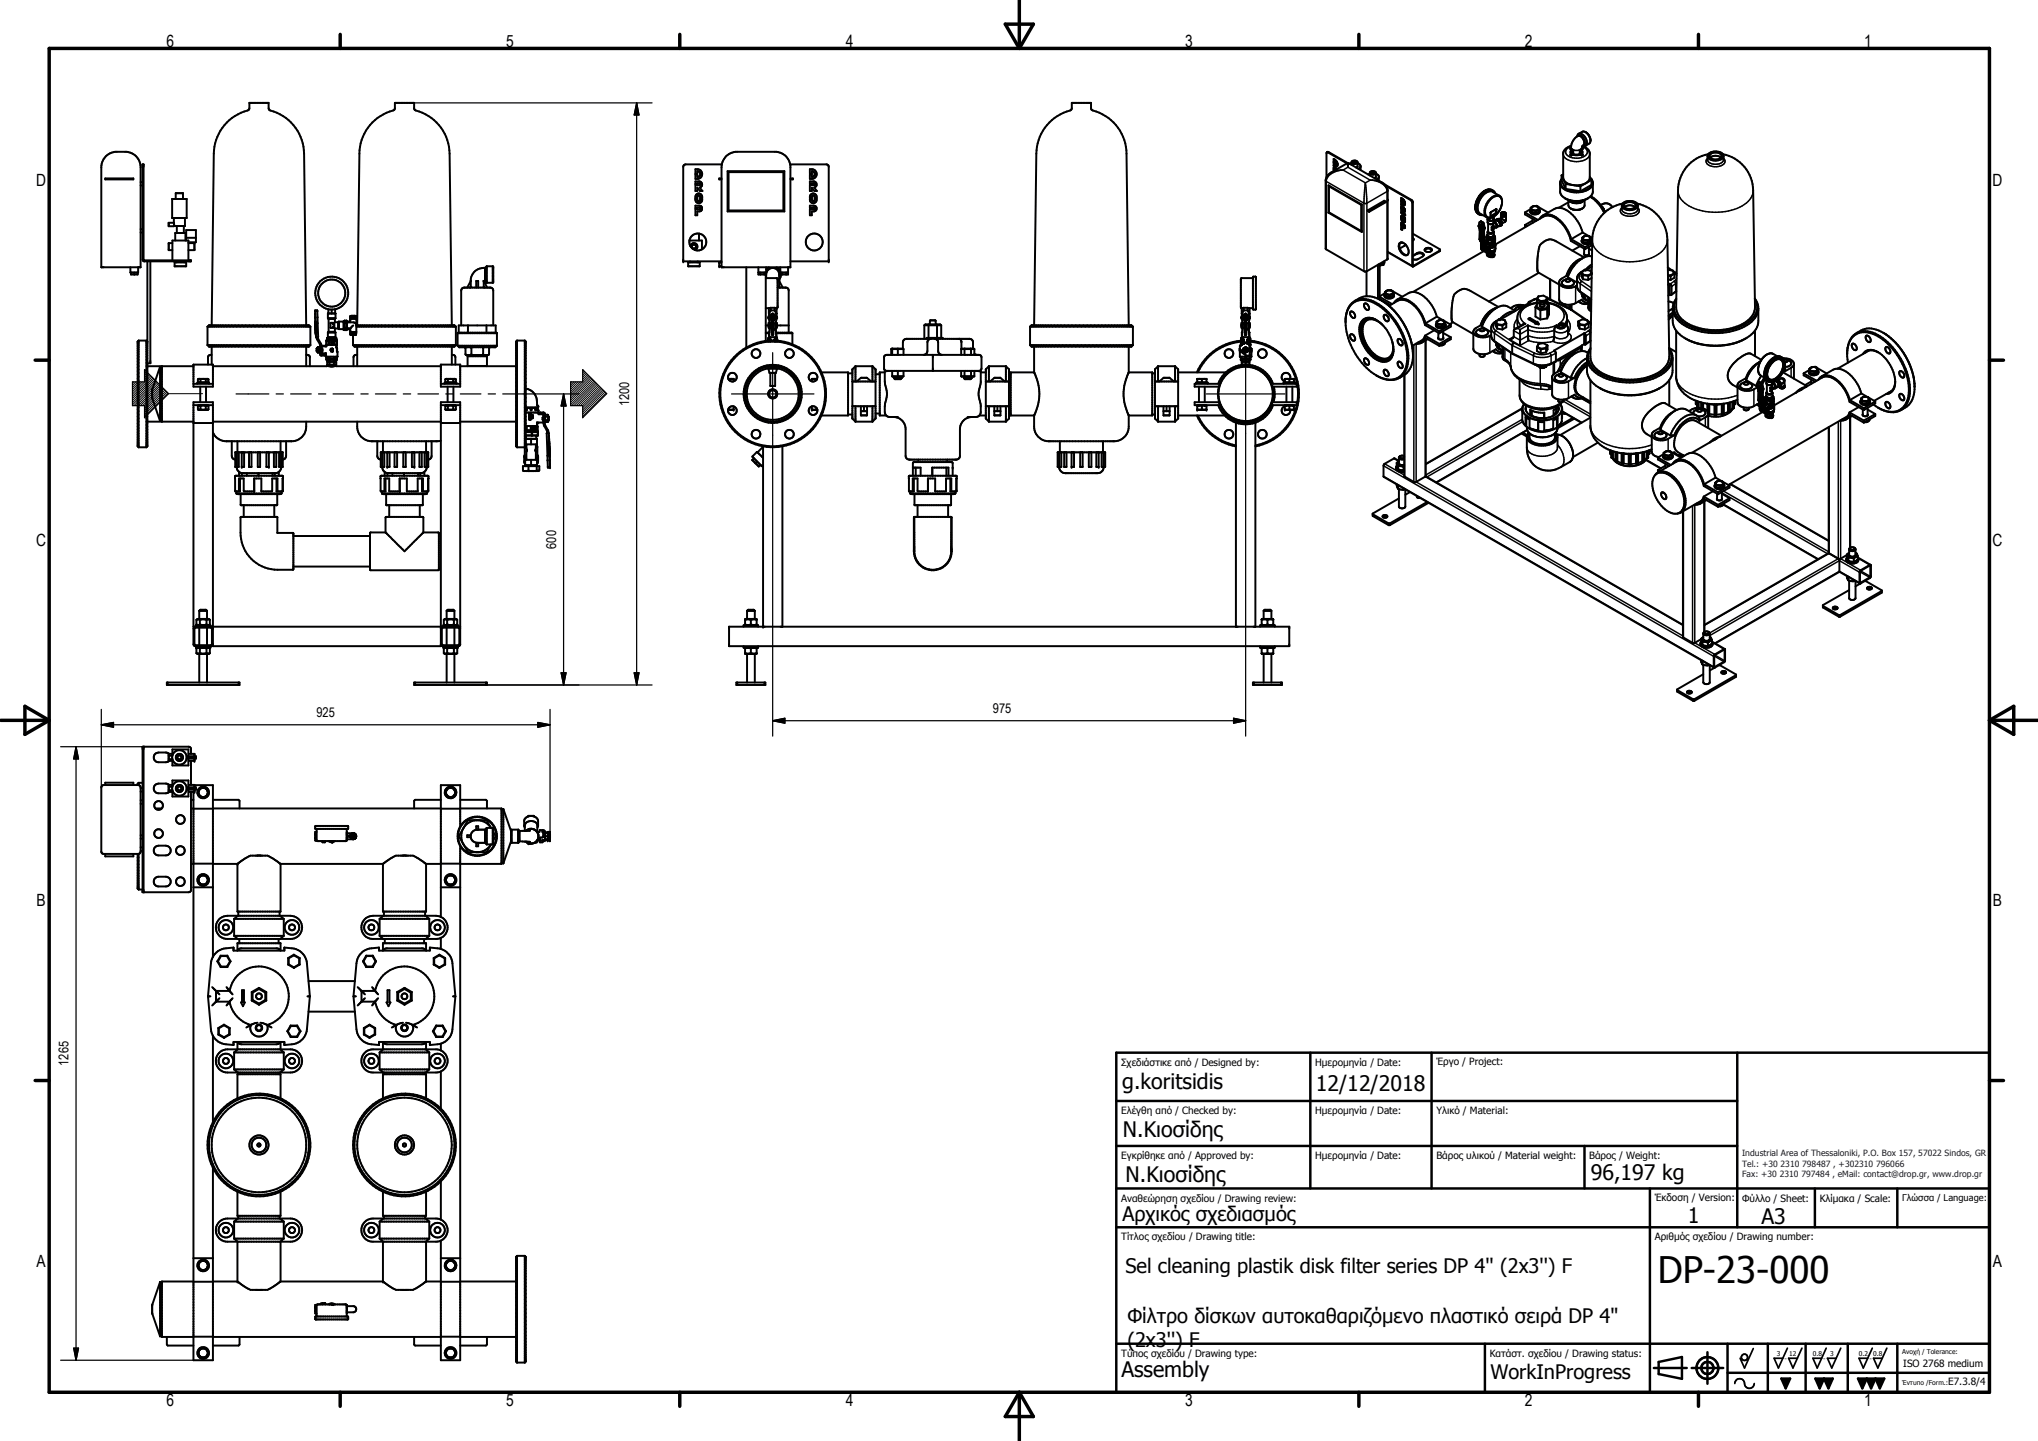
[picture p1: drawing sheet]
<svg xmlns="http://www.w3.org/2000/svg" width="420mm" height="297mm" viewBox="0 0 420 297" stroke-linecap="round" stroke-linejoin="round" font-family="sans-serif">
<defs><g id="words">
<text font-size="7.6" x="341.8" y="264.5">DP-23-000</text>
<g font-size="4.4">
<text x="231.4" y="224.6">g.koritsidis</text>
<text x="271.3" y="225">12/12/2018</text>
<text x="231.5" y="234.3">Ν.Κιοσίδης</text>
<text x="232.1" y="243.6">Ν.Κιοσίδης</text>
<text x="328" y="243.2">96,197 kg</text>
<text x="348" y="252.1">1</text>
<text x="363.2" y="252.3">A3</text>
<text x="231.2" y="283.8">Assembly</text>
</g>
<g font-size="4.1">
<text x="231.4" y="251.7">Αρχικός σχεδιασµός</text>
<text x="232" y="262.4">Sel cleaning plastik disk filter series DP 4'' (2x3'') F</text>
<text x="232.4" y="272.8">Φίλτρο δίσκων αυτοκαθαριζόµενο πλαστικό σειρά DP 4''</text>
<text x="232.4" y="277.7">(2x3'') F</text>
<text x="307.3" y="284.3">WorkInProgress</text>
</g>
<g font-size="3.5">
<text x="34.3" y="9.6">6</text>
<text x="104.4" y="9.6">5</text>
<text x="174.4" y="9.6">4</text>
<text x="244.3" y="9.6">3</text>
<text x="314.3" y="9.6">2</text>
<text x="384.3" y="9.6">1</text>
<text x="7.5" y="38.4">D</text>
<text x="410.8" y="38.4">D</text>
<text x="7.5" y="112.6">C</text>
<text x="410.8" y="112.6">C</text>
<text x="7.5" y="186.8">B</text>
<text x="410.8" y="186.8">B</text>
<text x="7.5" y="261.1">A</text>
<text x="410.8" y="261.1">A</text>
<text x="34.3" y="289.9">6</text>
<text x="104.4" y="289.9">5</text>
<text x="174.4" y="289.9">4</text>
<text x="244.3" y="289.9">3</text>
<text x="314.3" y="289.9">2</text>
<text x="384.3" y="289.9">1</text>
</g>
<g font-size="2.8">
<text x="129.7" y="83.8" transform="rotate(-90 129.7 83.8)">1200</text>
<text x="114.6" y="113.1" transform="rotate(-90 114.6 113.1)">600</text>
<text x="65.2" y="147.9">925</text>
<text x="204.7" y="147">975</text>
<text x="14.2" y="219.7" transform="rotate(-90 14.2 219.7)">1265</text>
</g>
<g font-size="2.1">
<text x="231.1" y="219.7">Σχεδιάστικε από / Designed by:</text>
<text x="271.1" y="219.7">Ηµεροµηνία / Date:</text>
<text x="296.1" y="219.5">Έργο / Project:</text>
<text x="231.1" y="229.6">Ελέγθη από / Checked by:</text>
<text x="271.1" y="229.6">Ηµεροµηνία / Date:</text>
<text x="296.1" y="229.6">Υλικό / Material:</text>
<text x="231.1" y="238.9">Εγκρίθηκε από / Approved by:</text>
<text x="271.1" y="238.9">Ηµεροµηνία / Date:</text>
<text x="296.1" y="238.9">Βάρος υλικού / Material weight:</text>
<text x="327.6" y="238.9">Βάρος / Weight:</text>
<text x="231.1" y="247.7">Αναθεώρηση σχεδίου / Drawing review:</text>
<text x="341.1" y="247.5">Έκδοση / Version:</text>
<text x="359.2" y="247.7">Φύλλο / Sheet:</text>
<text x="375.2" y="247.7">Κλίµακα / Scale:</text>
<text x="231.1" y="255.7">Τίτλος σχεδίου / Drawing title:</text>
<text x="341.1" y="255.7">Αριθµός σχεδίου / Drawing number:</text>
<text x="231.1" y="279.7">Τύπος σχεδίου / Drawing type:</text>
<text x="307.1" y="279.7">Κατάστ. σχεδίου / Drawing status:</text>
<text x="392.4" y="281.8">ISO 2768 medium</text>
<text x="401.7" y="285.5">Ε7.3.8/4</text>
</g>
<text font-size="1.9" x="392.1" y="247.5">Γλώσσα / Language:</text>
<g font-size="1.8" fill="#00005b">
<text x="359.2" y="238.3">Industrial Area of Thessaloniki, P.O. Box 157, 57022 Sindos, GR</text>
<text x="359.2" y="240.5">Tel.: +30 2310 798487 , +302310 796066</text>
<text x="359.2" y="242.6">Fax: +30 2310 797484 , eMail: contact@drop.gr, www.drop.gr</text>
</g>
<g font-size="1.4">
<text x="366.3" y="279.5">3</text>
<text x="367.9" y="280.5">-</text>
<text x="368.9" y="279.5">12</text>
<text x="373.7" y="279.5">0.8</text>
<text x="375.9" y="280.5">-</text>
<text x="377.3" y="279.5">3</text>
<text x="383.2" y="279.5">0.2</text>
<text x="385.4" y="280.5">-</text>
<text x="386.2" y="279.5">0.8</text>
<text x="392.1" y="279.1">Ανοχή / Tolerance:</text>
<text x="392.1" y="285.5">Έντυπο /Form.:</text>
</g>
</g></defs>
<g fill="none" stroke="#000" stroke-width=".41">
<path d="M21.7 36.8h5.8v.2h-5.8zM21.8 32.2l.9-.6 1-.3h2.4a3.2 3.2 0 0 1 2.9 3.2v20.6h-8.1v-20.6l.2-1.1zM29 37.5h.4M29 38.2h.4M29.4 33.9h.2v19.7l9.8 .1v.2h-9.7l-.2-.2zM143.4 34.9h.6l.4 .2 .4 .7h-.4l-.2-.3-.4-.2v.5h-.4zM143.4 37.4h.8l.5 .5h-1.3zM143.4 36h.4v.5l.3-.1 .3-.4h.4l-.4 .6-.6 .3h-.4zM143.4 38.1h1.4l-.1 .3-.4 .3 .5 .7h-.5l-.5-.7v.7h-.4zM143.8 39.9v.5M148.8 36.8h-.5v.2h.5M148.8 33.9h-7.4l-.3 .1-.2 .4v19.5h7.9"/>
<path d="M149.7 32.2l.9-.6 1-.3h8.5a3.2 3.2 0 0 1 2.9 2.8v21h-14.2v-20.6l.1-1.1zM150 35.3h11.7v8.3h-11.7zM150.2 35.5h11.3v7.9h-11.3zM162.9 33.9h7.5l.4 .2 .1 .3v19.5h-7.9M163 36.8h.5v.2h-.5M167 34.9h.6l.4 .2 .4 .7h-.4l-.2-.3-.4-.2v.5h-.4zM167 36h.4v.5l.3-.1 .3-.4h.4l-.4 .6-.6 .3h-.4zM167 37.4h.9l.4 .5h-1.3zM167 38.1h1.4l-.1 .3-.4 .3 .5 .7h-.5l-.5-.7v.7h-.4zM273.5 36.5l-.2 .7v14.1l8.1 4.7 .4-.1 4.3-2.5v-14.1l-.3-.9M273.6 31.4l.3-.1 4 2.3M273.6 31.4l-.1 .2v4.9"/>
<path d="M273.6 31.4l4.1 2.3M274 38.3v5.5M274.1 38.3l-.1 .1 6.6 3.8M274.9 33.4v-.6l.6 .3 .3 .8-.3-.2M274.9 34.8v-.3l.7 .4M274.9 34.8l.3 .1M275.1 33.3l-.2 .1M275.1 32.8v.5M275.1 33.6v.5M275.1 34.5v.2M275.1 35v.2M275.1 33.3l.1 .1"/>
<path d="M275.1 34.1h-.2M275.1 34.7l-.2 .1M275.1 34.7l.1 .1M275.1 34.1l.6 .2M275.2 35.1l-.3-.1v.3M275.2 33.2v.3l-.3-.1M275.2 33.2l.3 .1 .2 .4M275.2 33.2l.3 .5M275.2 34.9l.3 .1M275.2 34.9l.2 .1M275.4 34l.1-.1 .3 .1-.3 .3-.6-.2M275.4 34h-.2v-.3l-.3-.2v.6"/>
<path d="M275.6 33.9l-.2 .1M275.7 33.7h-.2M275.7 33.7h.1M277.7 33.7l-3.5 2-.7 .8M277.8 33.6l-.1 .1M277.8 33.6l7.1 4 .9 .8M278.6 33.4a.75 .75 0 0 0 1.3 .1M278.6 33.4a.77 .77 0 0 1 1.3 0v.9l-.3 .3M278.6 33.5v.5M278.6 33.6l-.3 .2M279 33.3l.4-.1 .2 .3-.1 .1h-.4l-.2-.1zM279.9 33.6l.5 .4 .1 .3"/>
<path d="M280.5 34.3l-.4 .5M280.5 34.3v.8M282.4 35.6v.6M282.4 35.8l-.3 .2M282.5 35.4a.71 .71 0 0 1 1.1 .3 .66 .66 0 0 1-.6 .3 .66 .66 0 0 1-.6-.5zM282.7 35.6l.2-.2 .4 .2a.33 .33 0 0 1-.3 .2 .33 .33 0 0 1-.3-.2zM283.7 35.6v.8l-.3 .3M283.7 35.8l.6 .5v1M284.3 36.4l-.1 .4-.4 .2M285.5 38l5.5 3.2 .2 .3 .1 13.3M285.8 38.3l5.1 3 .2 .4 .1 13.2M307.8 39.6l1.3 .7a2.47 2.47 0 0 1-.1 3.3 2.38 2.38 0 0 1-2.3 1.3"/>
<path d="M308.3 39.9a1.56 1.56 0 0 0-2.6-.3 3.4 3.4 0 0 0-1.2 4.2l.6 .5h.6M321.6 37.7l.1 2.1 .2 .4 .7 .7M321.9 36.1v1.1l.9 1.7M321.9 36.1l.4 .9M322.3 36l-.4 .1M322.3 37l.5 .9M322.3 37a2.5 2.5 0 0 0 2 1.2M322.8 38.9l3 .5M322.8 37.9l1.5 .3M322.8 37.9v1M323.9 30.4l-.2 .3 .2 .1M323.9 30a2.13 2.13 0 0 1 2-2 1.38 1.38 0 0 1 .6 1.9l-.2 .1"/>
<path d="M323.9 30.1a2 2 0 0 0-1.6 1.5v5.4M323.9 30v1.2M324.3 38.2l1.5 .2M324.4 30.9l-.1 .9-.4 .3M324.4 30.9l-.3-.1-.4 1.2 .2 .1M324.4 30.9l-.5 1.2M325.2 28.1a.63 .63 0 0 1 .4-.6 .63 .63 0 0 1 .7 .3 1.61 1.61 0 0 1 .5 2.3l-.5-.1M325.7 30.9v.9l.4 .3M325.7 30.9l.4 1.2M325.7 30.9l.2-.1 .5 1.2-.3 .1M325.8 38.4v1M326.1 30.4v.8"/>
<path d="M326.1 30.4l.3 .3-.3 .1M326.3 30.1a1.9 1.9 0 0 1 1.5 1.5l-.1 5.2-.1 .4-.6 .5M326.3 30.1l-.2 .3M326.3 30v.1M326.9 27.2l.4 .4 .4 .6M326.9 27.2l-.6-.1-.9 .5M326.9 27.2l.8 1M327 37.7l-1.2 .7M327 37.7a4.3 4.3 0 0 1-2.7 .5M327.7 28.2l.2 .8M327.7 28.2l.1 .3M327.8 36.4l.3 .7"/>
<path d="M327.9 28.7v.3M327.9 36.7a1.39 1.39 0 0 1-.5 2.4 4.7 4.7 0 0 1-5.5-.7l-.3-.8 .3-.7M327.9 29l-.2 .5-.8 .5M327.9 36.8a1.38 1.38 0 0 1-.7 2.3 4.6 4.6 0 0 1-5.3-.9l-.2-.8 .2-.4M328.1 37.1v1l-2.3 1.3M328.1 37.1l-1.1 .6M328.4 37.7v2.1l-.5 .7M352 32.2a1.98 1.98 0 0 0 3 .5l.3-.5M352 32.2a1.75 1.75 0 0 1 2.5-.9l.8 .6v1M352 32.2v.7M352.2 31.8a7.6 7.6 0 0 0-6.3 7.4l-.3 24.1a4.2 4.2 0 0 0 2.7 3.6 12.3 12.3 0 0 0 12.1-.9l.7-.7 .5-.8 .2-1.2-.4-24.1a7.7 7.7 0 0 0-6.2-7.4M352.5 31.9a1.65 1.65 0 0 1 2.4 .2 1.24 1.24 0 0 1-1.8 .7l-.7-.5z"/>
<path d="M352.6 32.5a1.74 1.74 0 0 1 2.2 0M26.9 55.1v1.1h1.6v-1.1M27 56.2v.4h1.4v-.4M27.7 56.2v.4M29 47.2h.4M29 47.9h.4M30.4 53.9v38.1l-.2 .2M31 53.9v21h-.6M35.5 41h3v3.9h-3zM35.5 50.1h-.7v1.5h.7M35.5 53.7v-4.1h3.3v4.1M35.8 45.9h-1v.7h1"/>
<path d="M35.8 44.9v1.7M36 54.1h2.4v.8h-2.4zM36.1 49.6v-1.6h2.1v1.6M36.2 41v-1.2h1.5v1.2M36.4 53.9v.2M36.5 46.6v1.4M37.9 46.6v1.4M38 53.9v.2M38.1 44.9v1.7h-2.3M38.4 49.6v-2.2h2v2.5h-1.6M38.4 49h2M38.8 50.1h1.3v1.5h-1.3"/>
<path d="M97.1 57.9l-.8 1.4M98.2 59.3v-1.4h.4v1.4M99.7 57.9h.1M99.7 57.9v1.3l.2 .1M99.7 57.9l.7 1.4M99.7 57.9h.3M100 55.2v2.7M100 57.9l.3 .4M100 55.2a2.7 2.7 0 0 0-3 2.7l.1 1.2-.2 .2M100.3 54.9h1.3M100.3 54.9v3.4M100.3 54.9l-.3 .3"/>
<path d="M100.3 58.3h1.3M101.6 54.9v3.4M141.9 54.1h2.4v.8h-2.4zM142.1 49.6h2.6v1.8M142.3 53.9v.2M142.3 50.7a.73 .73 0 0 1 1.2-.4 .73 .73 0 0 1-.2 1.2M143.4 41h.4M143.4 43.1h1.3l-.2 .4-.7 .1v.8h-.4zM143.4 42.4l1.1 .1 .2 .4h-1.3zM143.4 41h.4l.2 .5 .3-.1 .1-.4h.4a.73 .73 0 0 1-.7 .9 .73 .73 0 0 1-.7-.9zM143.6 40.1a.73 .73 0 0 1 .8-.1 .73 .73 0 0 1 .4 .8h-.4l-.1-.3-.2-.2h-.2l-.1 .5h-.4zM143.9 53.9v.2"/>
<path d="M144.1 48.2v1.4M144.4 41h.2v.7M144.6 42.5v.4M144.6 43.1v.3M148.7 53.9v.2M148.8 54.1h-.5v.8h.5M153.9 55.1v16.5M156.3 55.1v1.5h1.6M156.3 56.2h1.6M156.8 56.2v.4M157.6 56.2v.4M157.9 57.3l2.4 .1v5.9l-.2 .2"/>
<path d="M157.9 56.6v13.7M157.9 56.5a1.36 1.36 0 0 1 1.5-1.3 1.36 1.36 0 0 1 1.3 1.4l-.1 2.5 .2 .2M157.9 55.1v2.2M158.5 55.1l-.6 .4M160.1 55.1l.8 .8M160.3 59.3h1.9l.4 .4v8.9M160.6 57.9l.8 1.4M160.9 55.1v1.5h1.6v-1.5M160.9 56.2h1.6M161 56.6l-.3 1M161.3 56.2v.4M162.1 56.2v.4"/>
<path d="M167 41h.4v.3l.2 .2 .3-.1 .1-.4h.4a.73 .73 0 0 1-.7 .9 .73 .73 0 0 1-.7-.9zM167 42.4l1.1 .1 .3 .4h-1.4zM167 43.1h1.4l-.3 .4-.7 .1v.8h-.4zM167.2 40.1a.73 .73 0 0 1 .8-.1 .73 .73 0 0 1 .4 .8h-.4l-.1-.3-.2-.2h-.2l-.1 .5h-.4zM258.3 57.2l-2.5 .2v5.9l.2 .2M258.3 57l.6 .1v6.7h-.1l-.5-.1zM274 43.8l6.6 3.8M274 43.8h-.1M280.6 42.2v5.4M280.6 47.6l.2 .1M280.8 47.5l-.2 .1M280.8 42.2h-.2"/>
<path d="M280.8 42.2l-6.9-4v5.6M280.8 42.2v5.6l-6.9-4M281.7 55.9v5.2M282 43.4l.3 .3M282 43.4l.3 .1M282.3 43.5v.2M284.1 54.6v7M284.2 54.5l.4 .2M284.4 54.4h.2M284.4 54.6v7.1M284.6 54.4v.3M285.2 54.3v.3"/>
<path d="M285.2 54.6l-.6 .1M285.2 54.3l-.6 .1M285.4 54.2l-.2 .4M285.4 54.2l-.2 .1M285.4 53.8v.4M285.7 41.6v.1l-3.4 2M285.7 41.6l-3.4 1.9M285.7 41.6l-.3-.2-3.4 2M286 59.9h.8M286 59.9l-.3 .2M286.1 52l5.1 2.9M286.1 41.1v.1"/>
<path d="M286.1 41.3v.1M286.2 59.8l-.2 .1M286.6 59.8l.4 .2M286.8 59.9l.3 .1M286.8 59.9l.4 .3M287.1 60l2 1.2M287.1 60l.1 .2M288.7 50a1.73 1.73 0 0 0 1.5 2.5M288.9 41.4v-.6l.6 .5 .2 .6-.3-.1M288.9 42.8l.2 .1M288.9 44.8l.2 .2v-.2M288.9 45l.4 .5 .1-.2 .3 .1v.3a.59 .59 0 0 1-.7-.1 .59 .59 0 0 1-.1-.6z"/>
<path d="M288.9 46.3h.2M288.9 42.8v-.3l.5 .3 .3 .5-.3-.1M288.9 46.3v-.4l.4 .3 .4 .5-.3-.1M288.9 50h-.2M289 45l.2 .6 .4 .2M289 50a1.88 1.88 0 0 1 1.2 2.5 1.46 1.46 0 0 1-1.8-1.5 .67 .67 0 0 1 .1-.8 .67 .67 0 0 1 .8-.1M289 47.2l-.1 .1M289 40.9v.5M289 41.6v.5M289 42.6v.2M289 43.1v.7M289 46v.2"/>
<path d="M289 46.5v.7M289 47.2l.1 .1M289 41.4h-.1M289 41.4h.1M289 44.8h-.1M289 44.8h.1M289 42.8h-.1M289 42.8l.2 .1M289 46.2l-.1 .1M289 46.2l.2 .1M289 42.1l.6 .2M289 42.1l-.1 .1"/>
<path d="M289 43.8l-.1 .1M289 43.8l.1 .1M289 46.9h.1M289 44.4l.5 .3 .2 .6-.3-.1M289 44.4l-.1 .4M289 44.4v.4M289.1 46.9l.5 .1M289.1 41.2v.4l-.2-.2M289.1 43.5v.5l-.2-.1M289.1 46.9l.3 .1 .3-.1-.8-.5v.9M289.1 46.9v.5l-.2-.1M289.1 41.2h.2l.3 .5"/>
<path d="M289.1 41.2l.3 .6M289.1 42.9l.4 .2M289.1 42.9l.3 .3M289.1 46.3l.4 .2M289.1 46.3l.3 .3M289.1 43.5h.1l.3 .6M289.1 43.5l.3 .7M289.1 44.7h.3l.2 .4M289.2 44.7l.2 .1v.4M289.2 44.7l-.1 .1M289.4 42h-.3v-.3l-.2-.1v.6M289.4 42v-.1l.3 .1-.2 .3-.6-.1"/>
<path d="M289.4 43.7h.2l.1-.2-.8-.5v.9M289.4 43.7l.3 .6-.3-.1M289.5 41.9l-.2 .1M289.5 43.1l-.1 .1M289.5 43.1l.1 .1M289.5 46.5l-.1 .1M289.5 46.5l.1 .1M289.5 44.1l-.1 .1M289.5 44.1l.1 .1M289.6 41.7l-.2 .1M289.6 41.7h.1M289.6 45.1l-.2 .1"/>
<path d="M289.6 45.1l.1 .1M289.6 45.4l-.2 .1M289.6 43.6l-.2 .1M289.7 50.4l-.1 .2-1 .6M291.3 52.7l.8-.5a.84 .84 0 0 1 1.4 .5l-.2 .2a2.13 2.13 0 0 1-1.7 .6l-.3-.1M291.3 48.2l5.5 3.1 .1 .3-5.7 3.3M291.3 49.1l.1 .3M291.3 49.2l.1 .2M291.3 54.8h.1M291.4 49.4l-.1 .2M293.5 52.6a1.05 1.05 0 0 0-1.4-.3l-.8 .5M293.7 51.6a.9 .9 0 0 1 1.5 0"/>
<path d="M293.9 51.2a.75 .75 0 0 1 1.3 .4 .86 .86 0 0 1-1.5-.2zM296.9 51.6l-5.6 3.2M304.8 46.5l.2-.7 .3-.2 .5 .3a1.86 1.86 0 0 1 .1 1.8l.2 1.9M304.8 46.5l.5 .9M304.9 46.5l.2 1-.1 1.8M304.9 46.6v.1M304.9 46.6l.4-.2 .5 .7-.5 .2M304.9 46.7l.4 .6M305 49.3l.8 .5M305 49.3h.1M305.1 49.4l.3 .7M305.2 46.7v.2z"/>
<path d="M305.2 44.1l1.5 .8M305.2 46.9v.2M305.2 46.9l.3 .1M305.2 46.9h.1M305.2 46.6v.1M305.2 47.5l.2 .2v.4M305.2 47.6l.1 .2M305.2 47.5v.1M305.2 48.2h.1M305.2 46.9l.1 .1M305.2 46.7l.2 .1M305.2 48.2l.2 .1"/>
<path d="M305.3 49.7h.1M305.3 49.7l.1 .1M305.3 46.3h.1M305.3 46.3l-.4 .2M305.3 47.5v.1M305.3 46.3l.5 .8-.5 .3M305.3 47.4h.1M305.3 47.5h.1M305.3 47.4v.1M305.3 48v.1M305.3 47.9h.1M305.3 50.1h.1"/>
<path d="M305.3 49.8l.1 .1M305.3 49.8h.1M305.3 46.7l-.1 .1M305.3 47.9v.2M305.3 48.2h.1M305.3 48.7h.1M305.3 48.9v.3h.2M305.3 48.2l.1 .1M305.3 48.4l.1 .1M305.3 47h-.1M305.3 46.7v.1M305.3 48.4v.1"/>
<path d="M305.3 47.9v.1M305.3 47.6v.1M305.3 47.8v.1M305.3 48h.1M305.3 48.1l.1 .1M305.3 48.9h.1M305.3 49v.1M305.3 49l.2 .2M305.3 47.9l.1 .1M305.3 47.6l.1 .1M305.3 48.1v.1M305.3 49h.2"/>
<path d="M305.3 51.1l.1 .2M305.3 47l.2 .1M305.3 48l.1 .1M305.3 47l-.1 .1M305.3 46.8l.1 .1v-.1M305.3 48.5h.1M305.3 47.7h.1M305.3 47.6h.1M305.3 48.7l.1 .1M305.3 47.8h.1M305.3 48.9l.2 .1M305.4 48h.1"/>
<path d="M305.4 48.2h.1M305.4 47.1v.1zM305.4 49.8v.1M305.4 49.8h.1M305.4 47.5v.1M305.4 49.9h.1M305.4 47.5h.1M305.4 48.1h.1M305.4 48.9l.1 .1M305.4 51.3h.1M305.4 50.9l-.1 .2M305.4 51.1l.1 .4"/>
<path d="M305.4 51.1l.2 .2M305.4 47.5l-.1 .1M305.4 47.7v.4M305.4 47.8l-.1 .1M305.4 50v.9M305.4 47.7v.1M305.4 47.6h.1M305.4 46.8l.1 .5-.3-.2M305.4 51.1h.1M305.4 48.4l-.1-.1v.2h.1M305.4 47.9v.1M305.4 46.6v.1l-.2-.2v.1"/>
<path d="M305.4 48.8l-.1 .1M305.4 48.2v.1M305.4 48.5h.1M305.4 48.6v.1M305.4 49.8l.1 .2M305.4 49.9l.2 .1M305.4 46.6h.1M305.4 46.8h.1M305.4 48.3h.1M305.4 48.4v.1M305.4 48.6h.1M305.4 48.8h.1"/>
<path d="M305.4 50.1h.1M305.4 46.6v.2M305.4 48.1h-.1M305.4 48.8h-.1l.1 .1M305.5 49.9h.1M305.5 50h.1M305.5 48.5v.1M305.5 49h.1M305.5 49.2h.1M305.5 49.9v.1M305.5 48.5h.1M305.5 51.5h.1"/>
<path d="M305.5 51.1l.1 .1M305.5 51l-.1 .1M305.5 51l.2 .2M305.5 51v.1M305.5 51.5l.5 .1M305.6 50v.1M305.6 51.5h.1M305.6 51.3v.2M305.6 50.1l.4 .2M305.6 51.2v.1M305.6 50.8l.1 .2M305.6 50.8l-.2 .1"/>
<path d="M305.7 51l.2 .4-.1 .2-.3-.1M305.7 51l-.2-.1-.2 .2M305.7 51l.3 .2M305.7 51.5h-.1M305.7 51.2l.1 .1M305.7 51.2h-.1M305.8 50h.1M305.8 51.3l-.1 .2M305.8 51.4l-.1 .1M305.8 50l.1 .1M305.8 51.6h.1M305.8 51.6v.1"/>
<path d="M305.8 50.1l.2 .1M305.8 51.7h.1M305.9 50v.1M305.9 49.8l.5 .9v1M305.9 49.8h.1M305.9 50h-.1M305.9 50.7l-.5 .2M305.9 50.1l.1 .1M305.9 50.2l.2 .1M305.9 51.7l.6 .4M305.9 50.7l.3 .4M305.9 50.7l-.3 .1"/>
<path d="M305.9 51.8l-14.6 8.4M305.9 50v.2l.2 .1M305.9 50l-.1 .1M305.9 50.1h.1M305.9 50.1l.1 .2M305.9 50.2h.1M306 51.2v.4M306 50.2h.1M306 50.3h.1M306 50.2v.1M306 49.7l.5 .8 .1 1.1M306 50.3l.1 .1-.1-.1"/>
<path d="M306.1 49.7l-.3 .1M306.1 50.3h.1M306.1 49.6v.1M306.2 51.1v.4l-.2 .1M306.2 51.1l-.2 .1M306.4 51.7l.1 .4M306.4 48.9l.2 .9M306.4 48.9l.1 .1M306.5 49.9v.1M306.5 50l-.1 .1M306.5 49l.1 .3M306.5 49l.6 .4"/>
<path d="M306.5 49.8v.2M306.5 48.5v.3l.3 .5M306.5 49.7v.2M306.5 48.7l-.1 .2M306.5 48.8v.2M306.5 50l-.2 .2M306.5 48.5l.2 .2M306.6 51.6v.3M306.6 51.6l-.2 .1M306.6 51.9h.1M306.6 51.5h.1l.3 .1M306.6 52.1l.2 .5"/>
<path d="M306.6 52.1h-.1M306.6 49.8l.1 .1M306.6 49.3l.1 .1M306.6 49.3v.8M306.6 49.9h.1M306.6 51.3h.1M306.6 52.3l-.1 .2M306.7 44.9l.1 1.1M306.7 45.3l.4 .2M306.7 48.5a.79 .79 0 0 0 1.2 .2M306.7 48.4v.3M306.7 51.3l-.2 .1"/>
<path d="M306.7 48.7l.5 .3M306.7 48.7l.1 .3M306.7 48.4l-.2 .1M306.7 49.9h.1M306.7 52l.1 .1M306.7 49.9l1 .1M306.7 49.4h.4M306.7 49.4v.5M306.8 52.6h.1M306.8 52.3v.3M306.8 52l.9 .1M306.8 47.6l-.1 .9"/>
<path d="M306.8 52.2v.1M306.8 52.6l.7 .2M306.8 46v1.7a.6 .6 0 0 0 .5 .4 .6 .6 0 0 0 .6-.4v-.6M306.8 46l.1 .1M306.8 52.2h.1M306.8 49v.3M306.8 49h.4M306.8 49.3l.8 .1M306.8 52.1l.7 .1M306.8 52v.1M306.8 48.7l.5 .2 .5-.2M306.9 46.1l.2 .1"/>
<path d="M306.9 46.1l.7 .1M307 50.8l.2 .2v.3l-.3 .2-.3-.2M307 51.6v.2l-.4 .3M307 51.6l-.4 .3M307 51.8h.5M307.1 49.4l.4 .1M307.1 44.9v.6M307.2 49h.4M307.5 49.5v.5M307.5 51.8v.4M307.5 52.3v.5M307.5 47.4h.1"/>
<path d="M307.6 47.4v.1M307.6 46.8v.6M307.6 47.5h.1M307.6 46.8h.1M307.6 46.2h-.4M307.6 49h.1M307.6 49v.4M307.6 49.4h.1M307.7 49.5v.5M307.7 51.8v.3M307.7 49.5h-.2M307.7 46.7l-.1 .1"/>
<path d="M307.8 46.1l-.2 .1M307.8 44.7v.7M307.8 45.4l-.7 .1M307.8 46.6h.1M307.8 46.6l-.1 .1M307.8 50.6h.1M307.8 50.7h.1M307.9 46v.8l.1-.1M307.9 46.6l-.2 .1M307.9 47.3l-.3 .2M307.9 47.6l.1 .2M307.9 50.6v.2"/>
<path d="M307.9 50.5l-.1 .1M307.9 50.7h-.1M307.9 50.6h.1M307.9 48.8l-.7 .2M307.9 48.8l-.3 .2M307.9 49.6v.1M307.9 49.6h.1M307.9 49.7h.1M307.9 50.6l-.1 .1M307.9 50.6v.1M307.9 49.9l-.2 .1M307.9 50.7h.1"/>
<path d="M307.9 49.3l-.2 .2M307.9 49.3l-.8 .1M307.9 49.9h.1M307.9 50.5l-.1 .3 .1-.2M307.9 49.6l.1 .1M307.9 50.5v.1M307.9 50.5h.1M308 45.1v.8l-.4 .3M308 45.9a.68 .68 0 0 1 .4 .9l-.5 .3M308 49.7h-.1M308 49.5h.1M308 50.6l-.1 .1"/>
<path d="M308 50.5l-.1 .1M308 49.6h.1M308 48.4v.3l-.1 .1M308 44.6l-.2 .8M308 47.8v.7M308 49.5v.2M308 46.7h-.1M308 46.7h.1M308 47.8a.79 .79 0 0 1-1.3 .1M308 45.7a.77 .77 0 0 1 .5 1.2M308 48.5l-.1 .2M308 49.6l-.1 .1"/>
<path d="M308 49.5l-.1 .1M308 49.6v.1M308 49.5v.1M308 48.4l.1 .3M308 46.7v.3l-.1 .1M308 52h.1M308 49.6h-.1M308 50.4v.3M308 50.4h.1M308 50.6l.1 .1M308 50.5l.1 .1M308 50.7l.1 .1"/>
<path d="M308 50.7h.1M308.1 52.8l-.4 .2M308.1 52.3v.2M308.1 52.1l-.1-.2-.5 .3M308.1 52v.5l-.6 .3M308.1 50.4h-.1M308.1 50.4l-.1 .1M308.1 50.7h-.1M308.1 50.5l-.1 .1M308.1 50.7h.1M308.1 50.4h.1M308.1 50.6l-.1 .1"/>
<path d="M308.1 49.8l.1 .6M308.1 48.7v.3M308.1 49.8v.1M308.1 50.4v.3M308.1 48.7h.1M308.1 49l-.5 .4M308.1 48.7l-.2 .1M308.2 51.7l-.5 .4M308.2 49.1v.6M308.2 51.5v.2M308.2 49.7l-.3 .2M308.2 49.1l-.3 .2"/>
<path d="M308.2 51.5l-.7 .3M308.2 50.3l.1 .1M308.2 49v.7M308.2 49l-.1-.2v.2l-.2 .3M308.2 49v.1M308.3 50.4l9.9-5.7a3.1 3.1 0 0 1 3.4 1 7.9 7.9 0 0 1 2.2 4l3 1.7M308.3 46.9h.2M308.3 50.4l-.1 1.1M308.4 45.4l.2-.1 .4 .3M308.4 45.4l-.1 .1M308.4 45.3v.1M308.5 43.1l-1.2 .7v.8"/>
<path d="M308.6 45.3l.5 .3M308.6 45.3h-.2M308.6 45.3l-.2 .1M308.9 45.3h-.3M308.9 45.3l.2 .3M309 45.6l-.5-.2-.5 .3M309 45.6l.2 .7v.2l-.7 .4M309 45.6l.3 .6-.1 .4M309.1 45.6l.3 .3M309.1 45.6l.3 .5-.2 .5M309.1 45.1l-.7 .2M309.1 45.1l-.2 .2"/>
<path d="M309.1 45.1l.5 .6M309.2 46.6h-.2M309.2 46.6h-.1M309.3 45.2l.1 .1M309.3 45.1l-.1 .1M309.4 45.9v.7M309.4 46.6h-.2M309.5 44.1a.59 .59 0 0 0 .9 .1M309.5 44.2v.1M309.5 44.3l.2 .1M309.5 44.3v-.2v.2l.6 .1M309.5 44.3l.6 .1"/>
<path d="M309.6 45.7l-.2 .2M309.6 45.7v.7l-.2 .2M309.7 44.8v.4M309.7 44.8h-.2l-.3 .4M309.7 45.2l.6 .3M309.7 45.2l-.3 .1M309.7 44.8l-.3 .5M309.7 44a.24 .24 0 0 1 .2-.2 .24 .24 0 0 1 .3 .2M309.7 44v.1M309.7 44.4h.5M309.7 44l.1 .1M310.2 44l-.5 .1"/>
<path d="M310.2 44l-.2 .1M310.4 44.3l-.3 .1M310.4 44.2v.1M310.4 44.3l-.2 .1M310.4 44.2a.52 .52 0 0 0-.4-.5 .52 .52 0 0 0-.5 .2l-.1 1M310.4 44.1v.1M310.4 44.1l.1 .1M310.5 44.2l-.1 .1M310.5 44.1v.1M310.5 44.2v.2M310.5 44.4a.62 .62 0 0 1-1.1 .1M310.5 44.4l-.1 1.2-.7 .5"/>
<path d="M314.4 46.4l.4 .2M314.4 43.8v.4l2.3 1.3M314.4 46.4l.1 .4M314.4 43.8l2.7 1.5M315.6 43.1l-1.2 .7M315.6 42.8l.1 .3M315.6 42.8v.5l.2 .5M315.6 43.2l-.1 .4M315.7 43.1l.1 .3M315.7 43.1l.4 .2M315.8 43.8l.9 .1M315.8 43.4v.4"/>
<path d="M315.9 42.6l-.3 .2M315.9 42.6l-.2 .5M316 45.5l-1.6 .9M316 45.1v.9M316 43.4h-.2M316.1 43.3l.6 .2M316.2 42.5h.5M316.2 43.8l.1 .1M316.6 42.5l.5 .1M316.7 42.5l-.8 .1M316.7 42.5h.2M316.7 43.5v.4"/>
<path d="M316.9 43.4l-.2 .1M316.9 43.3l-.9 .1M316.9 42.5l.3 .3M316.9 42.5l.2 .1M317.1 42.6l2 1.2M317.1 42.6l.1 .2M317.2 42.8l.1 .3M317.2 42.8l-.1 .4-.2 .2M317.2 56.2l-10.3 6M317.3 43.1l-.4 .2M317.3 43.1v.4l-.6 .4M317.3 43.2l.2 .3"/>
<path d="M317.5 43.5a1.09 1.09 0 0 1-1 .7 1.09 1.09 0 0 1-1-.6M317.5 43.5a1.23 1.23 0 0 1-2 .1M318.1 44.4a3 3 0 0 1 3.4 1 8.2 8.2 0 0 1 2.4 3.9M318.1 44.4l-.7 .7M319.6 57.6v4.1M321.4 42.8l-1 .3-2.3 1.3M321.4 42.8a6.3 6.3 0 0 1 4.7 4.6l.2 .5M321.4 58.3a2.26 2.26 0 0 0 3.2 .9l.5-.3M322.6 40.9a5.2 5.2 0 0 0 4.8 0M322.6 40.9l.9 .3M322.8 57.7a.56 .56 0 0 1 .9 .2 .5 .5 0 0 1-.5 .2 .5 .5 0 0 1-.4-.4zM323 57.5l-.5 .2a.64 .64 0 0 0-.5 .7 .64 .64 0 0 0 .7 .6 1.22 1.22 0 0 0 1.8-.8l-.4-.4-.6-.3"/>
<path d="M323.2 57.1l1.9 1.1M323.3 56.7l-1.5 .9-.4 .5v3.6a1.97 1.97 0 0 0 2.6 1.1M323.3 56.7l-.1 .4M323.3 41.7l-1.9 1.1M323.3 41.2v1.1a1.98 1.98 0 0 0 3 .7l.4-.5v-1.3M323.4 41.2l.1 .2M323.5 41.2a4.9 4.9 0 0 0 3.1 0M323.5 41.2l.1 .3M323.6 41.3v.3l1.9 .2M323.7 41.6l.8 .3 .9-.1M323.8 43a2.54 2.54 0 0 0 2.4 0M323.9 41.6l.7 .2"/>
<path d="M323.9 49.3l2.9 1.7M325.5 41.5v.3M325.5 41.8h.1M325.7 53.5a5.3 5.3 0 0 0-2.7 3.3M325.7 50.7l-1.6 1M326 56.1v.8l.3 .7M326 56.1l.3 .6M326.1 56.1l.3 .5M326.1 56.1h-.1M326.2 53.3a5.1 5.1 0 0 0-3.3 3.6M326.2 49l.1 .2M326.2 49l.2 .9"/>
<path d="M326.2 49.3l-.1 .4M326.2 53.2a6.5 6.5 0 0 0-2.9 3.5M326.3 47.9l1.4 .8M326.3 47.9l-2.4 1.4M326.3 49.2l.1 .1M326.3 57.6l1.1 .1M326.3 56.7l1.1 .2M326.3 56.7v.9M326.4 49.3v.2M326.4 48.9l-.2 .1M326.4 56.6l1 .2M326.4 56.6l-.1 .1"/>
<path d="M326.4 49.3l.3 .2M326.4 48.8l-.1 .4M326.4 49.5h.3M326.4 49.9l.9 .2M326.4 49.5v.4M326.5 41.3l-1 .5M326.5 41.3l-.9 .5M326.5 48.7l-.1 .2M326.6 52.2a.5 .5 0 0 0 .5 .5 .5 .5 0 0 0 .5-.5M326.6 41.2l-.7 .6-1.2 .1M326.6 53.1l-5.8-3.3a2.51 2.51 0 0 0-2.6 0 2.51 2.51 0 0 0-1.1 2.4l-.2 1.7 .2 2.2 4.3 2.5M326.6 51.2v1.3"/>
<path d="M326.7 49.5h.2M326.8 51v.4M326.8 50h.1M326.9 55.6l-.8 .5M326.9 55.6l1 .2M326.9 49.5l.4 .2M326.9 55.6h-.2l-.9 .6a1.49 1.49 0 0 0-.7 1.2v1.6a1.49 1.49 0 0 0 .7 1.2l2.3 1.5M327.1 48.6l-.6 .1M327.1 48.6h.2M327.3 48.6l.4 .2M327.3 48.6l.5 .2M327.3 49.7v.4"/>
<path d="M327.4 40.9l-.8 .3M327.4 56.8v.1M327.4 56.9v.8M327.5 49.5h-.6M327.5 49.5l-.2 .2M327.6 51.3l.6 .3M327.6 50.9v1.6M327.7 48.8h.1M327.8 48.8l.5 .3M327.8 49.3l-.3 .2M327.8 48.8l.1 .3-.1 .2M327.8 48.8l.2 .5"/>
<path d="M327.8 40.6a7.5 7.5 0 0 1 2.9 3.3M327.9 55.8l.2 .5M327.9 55.8l.2 .6-.7 .4M327.9 40.5a6.7 6.7 0 0 1 2.8 2.8M327.9 40.5l-.5 .4M328 49.3h-.2M328 49.3v.4l-.7 .4M328 49.3l.1 .3M328.1 49.6a1.05 1.05 0 0 1-1.8 .5l-.2-.3M328.1 49.6a1.22 1.22 0 0 1-2 .1M328.1 57.3l-.7 .4M328.1 56.5l-.7 .4"/>
<path d="M328.2 54.5l-1.3 1.1M328.2 55l-1.2 .7M328.2 52.7l-.2 .1M328.2 52.9a4.4 4.4 0 0 0-4.1 2.4l-.9 1.8M328.2 50.1l-1.4 .9M328.2 50.5l-1.4 .9M330 42.3a1.49 1.49 0 0 1 2.4 .4M330.2 42.6l.5 .7M330.2 42.6l.6 .9M330.3 42.6l.5 .9M330.7 43.3l.2 .5M330.7 43.3l.1 .2"/>
<path d="M334.4 42.4v.7M334.5 42a7.8 7.8 0 0 0-6.2 7.5l-.4 24a4.4 4.4 0 0 0 3.3 3.8 12.2 12.2 0 0 0 11.6-1.1l1.1-1.5 .2-1.2-.3-24a7.8 7.8 0 0 0-6.3-7.5M334.9 42.7a1.74 1.74 0 0 1 2.2 0M335 41.9a1.48 1.48 0 0 1 2.3 .5 1.48 1.48 0 0 1-2.6 0zM337.6 42.4a1.89 1.89 0 0 1-2.5 .8 .78 .78 0 0 1-.7-.8 .78 .78 0 0 1 .6-.8 2.04 2.04 0 0 1 2.6 .7l.1 .8M343.8 55.1l1 .7M343.9 55.6l.9 .2M343.9 56.8l.5 .1M343.9 56.7l.5 .1M343.9 57.6l.5 .1M344.2 58.5l.4 .4v1.8l-.1 .1-.3-.1M344.2 58.5v2.2"/>
<path d="M344.2 58.5l-.3 .2M344.4 56.8v.1M344.4 56.9v.8M344.8 55.8l.4 .6M344.8 55.8l.3 .6M344.9 55.9l.8 .5M345.1 56.4h.1M345.1 56.4l-.7 .4M345.2 56.4v.9l-.8 .4M345.2 56.4l-.8 .5M28.6 70.2l-.2 .2v21.6l.2 .2M28.6 70.2v22"/>
<path d="M28.6 70.2h1.6M30.2 70.2v22M30.2 70.2l.2 .2M30.4 75.5h9.5M33 75.6l-1.6 4.8v1.8l1.6 4.6M33 75.6v11.2M33 75.6l.4 .1M33.4 75.5v11.4M39.9 75.2h4v4.5h-4zM39.9 79.1h4M40.7 79.1v-.2h2.4v.2M40.8 78.2h2.2"/>
<path d="M40.8 78.2h.5M40.8 78.2v.6h2.2v-.6M41 78.8v.1M41.3 79.7v3.2M41.3 78.2h1.1M41.3 78.2v.6M42.4 78.2h.6M42.4 78.2v.6M42.5 79.7v3.2M42.8 78.8v.1M42.8 67.3h21.2M42.8 67.3v3.8"/>
<path d="M42.8 71.1h21.2M42.8 71.1l.3 .4h20.6l.3-.4M42.8 67.3l.3-.2h20.6l.3 .2M43.6 67.1l.5-35.4a9.6 9.6 0 0 1 7.2-9.1l.1-1.4h4l.1 1.4a9.7 9.7 0 0 1 7.1 7.7l.1 1.4 .4 35.4M43.6 71.5v3.7M43.6 73.2h-.4l-.3 .3v1.7M43.9 75.5h23.5l.2-.1h1.6l.2 .1h21.5M63.1 71.5v4M63.1 73.2h.4l.4 .3v2M64 67.3v3.8M65 64.6v.1M65 65.4v-1.4h.4l.2 5.5h-.4l-.2-4"/>
<path d="M65 65.3v.9M65 66.5h.1M65 66.3l.1 1.6M65.1 68h.1M65.1 68.1v.9M65.3 72.3h.1M65.3 71.8v.6M65.3 71.8v.1M65.3 72.3v.1M65.3 71.9h.1M65.3 72.4h.2M65.3 71.9h.2"/>
<path d="M65.3 72.3h.2M65.3 71.8h.2M65.5 69.5l.1 .3a3.5 3.5 0 0 1 .6 3.3h.9v.2h-.8l-.3-.2a3.5 3.5 0 0 0-.6-3.1l-.1-.5M65.5 72.4h.4M65.5 71.8h.4M65.5 71.5v1.2M65.5 72.4v.3M65.5 72.7h.4M65.5 71.8v.6M65.5 71.5v.3M65.5 71.5h.4M65.9 72.4v.3"/>
<path d="M65.9 71.5v.3M65.9 71.8v.6M65.9 71.5l.1 .2M66 72.6h.2M66 72.6l-.1 .1M66.2 71.2l.9 .2M66.2 71.7h.1M66.2 72.6h.1M66.5 71.9v.4M67.1 71.4h.1M67.2 73.5l.2 .6h2l.1-.6M67.3 70.2v1.2h-1v1.4h.9v.7h.5"/>
<path d="M67.3 71h.4M67.4 70.2h2.1M67.4 70.2h-.1M67.4 69.7v.4M67.4 69.7h.1M67.4 70.1l.1 .1M67.4 70.1l.2 .1M67.5 74.6l1.7-.1 .1 .6-1.8 .1zM67.5 70.2h-.2M67.5 70.2h.9M67.5 69.7h-.1M67.6 65.6v-1h1.6v1"/>
<path d="M67.6 68.5v1h1.6v-1M67.6 68.5h1.6M67.6 65.6h1.6M67.6 65.6l.1 .1M67.6 69.7h-.2M67.7 63.8v.8M67.7 74.1h-.1v.4h.1M67.7 69.5v.2M67.7 75.2v.2M67.7 73.5v.1M67.7 65.7h1.3M67.7 65.7v2.7"/>
<path d="M67.7 70.2v.8M67.7 73.6v.4l-.1 .1M67.7 68.4h1.3M67.7 68.4l-.1 .1M67.7 71h.2M67.9 74.1h.1M67.9 70.2v.8M67.9 71h.9M68 69.7h.1M68 74.5l-.1 .7M68 74.5h-.1M68 74.5h.2"/>
<path d="M68 74.1v.4M68.1 75.6h.6M68.1 69.7v.4M68.1 70.1l-.1 .1M68.2 70.1l1 .1M68.2 71.9l.1 .4-.1-.1M68.2 71.9h.2l-.2 .2M68.2 72.2h.1M68.2 72.2v.1M68.2 72.1h.1M68.2 74.1h-.2M68.2 71.9v.1"/>
<path d="M68.2 72.3h.1M68.2 71.9h.1M68.3 72.1h-.1M68.3 72h.1M68.3 72.2h.1M68.3 71.9v.1M68.3 72v.1M68.3 72l-.1 .1M68.3 72.1l-.1 .1M68.3 72.1h.1M68.4 70.7h.1zM68.4 70.8h.1"/>
<path d="M68.4 72.2l-.1 .1M68.4 69.7h-.2M68.4 63.8v.8M68.5 70.5h-.1h.1l-.1 .1v.2l.1-.2h-.1M68.5 71.9h.1M68.5 72.1h.1M68.5 72.2h.1M68.5 70.8h.1M68.5 72v.1M68.5 72.3h.1M68.5 72.4v-.5l.1 .5M68.5 72.3l.1 .1"/>
<path d="M68.5 72.4h.1M68.6 72.1h-.1M68.6 72.1h.1M68.6 72v.1M68.6 72.3h.1M68.6 72.3v.1M68.6 72.2h-.1M68.6 72h-.1M68.6 72.2h.1M68.6 66.8v-.3l-.4 .1-.1 .9 .5 .1v-.3M68.6 66.8h.3v.5h-.3M68.6 67.3l.4 .4"/>
<path d="M68.8 74.5h-.2M68.8 74.5h.1M68.8 74.1v.4M68.8 74.5v.7M68.8 69.7h.3M68.8 70.2v.8M68.8 73.6v.4l-.2 .1h.2M68.8 71h.2M68.9 73.5h-1v.5l.3 .1M68.9 73.5l-.1 .1M68.9 74.1h-.1M69 70.2v.8"/>
<path d="M69 71l.4 .1M69 66.4h.7M69 65.7v.7M69 67.7v.7M69 69.5l.1 .6-.3 .1M69 66.4l-.4 .4M69 68.4l.2 .1M69 67.7h.7M69.1 75.2v.2M69.1 63.8v.8M69.1 74.1v.4M69.1 69.7v.5"/>
<path d="M69.2 65.6l-.2 .1M69.2 70.2h.3M69.3 69.7h.1M69.3 74.6h.1M69.3 69.7h-1.9M69.3 69.7v.5M69.3 71.2h.1M69.4 71.1l.1 1.3M69.4 71.1h.1M69.5 70.2l-.2 1.4 .2 .8M69.5 72.4v.1M69.5 72.4l.1 1.1-.6 .1v.4l.1 .1"/>
<path d="M69.7 66.4v1.3M69.7 67.7l.2 .1M69.9 66.3v1.5M69.9 66.3h.9M69.9 66.3l-.2 .1M70.8 67.8h-.9M71 66.2v1.7M71 67.9v.1h.5M71 66.4v.2M71 66.2h-.2v1.7h.2M71 67.3v.3M71 67.6h.5"/>
<path d="M71 67.6v.1M71 66.6h.5M71 66.6v.2M71.5 67.6v.1M71.5 66.1v1.9M71.5 66.1v.3M71.5 66.1h-.5v.1M71.5 66.6v1M71.5 67.7v.3M71.5 66.4v.2M71.5 67.7h.7M71.5 66.4l1.5 .1 .4 .3 .1 .3"/>
<path d="M71.7 67.7l.5 .4M72.2 65.7v.7M72.2 65.7h1.3M72.2 65.7v-.3h1.2l.1 .3M72.2 68.4h1.3M72.2 68.4v.3h1.2l.1-.3M72.2 67.7v.7M72.2 66l-.4 .4M72.2 65.1h1l.2 .1zM72.2 65.4h1.2M72.2 68.7h1.2M72.2 68.9l1.2 .1h-.9z"/>
<path d="M72.4 65.2v.1M72.4 68.8v.1M72.8 71.1h21.2M72.8 71.1l.3 .4h20.6l.3-.4M72.8 69v2.1M72.8 67.1l-.6 .6M73.2 68.8v.1M73.2 65.2v.1M73.5 65.7v2.7M73.5 67.3h20.5M73.5 67.1h20.2l.3 .2M73.6 67.1l.5-35.4a9.5 9.5 0 0 1 7.2-9.1l.1-1.4h4l.1 1.4a9.7 9.7 0 0 1 7.1 7.7l.1 1.4 .4 35.4"/>
<path d="M73.6 71.5v4M73.6 73.2h-.4l-.3 .3v2M90.9 75.2h4v4.5h-4zM90.9 79.1h4M91.7 79.1v-.2h2.4v.2M91.8 78.2h2.2M91.8 78.2v.6h2.2v-.6M91.8 78.2h.5M92 78.8v.1M92.3 79.7v3.2M92.3 78.2h1.1M92.3 78.2v.6"/>
<path d="M93.1 71.5v3.7M93.1 73.2h.4l.4 .3v1.7M93.4 78.2h.6M93.4 78.2v.6M93.5 79.7v3.2M93.8 78.8v.1M94 67.3v3.8M94.3 71.3h8.2M94.3 68.7h8.2M94.3 71.3l.3 .3h7.5l.4-.3M94.3 68.7v2.6M94.6 68.6v-1.5h7.6v1.5"/>
<path d="M94.9 75.5h11.5M95.1 67.1v-7.2l.2-.5 .4-.1h5.4l.5 .2 .1 7.6M95.7 71.6l.3 .2v1.3l.1 .1h4.6l.1-.2v-1.3l.3-.1M96.4 73.4h4M96.4 75.4h4M96.4 75.4v.1M96.4 73.4v2M96.5 67.1v1.5M96.9 73.2v.2M97.1 71.6l.1 .2v1.4M99.7 71.6l-.1 .1-.1 1.5M99.9 73.2v.2"/>
<path d="M100.3 67.1v1.5M100.4 75.4l-.1 .1M100.4 73.4v2M102.5 68.7v2.6M106.6 70.2l-.2 .2v21.6l.2 .2M106.6 70.2h1.6M106.6 70.2v22M108.2 70.2l.2 .2v21.6l-.2 .2h-1.6M108.2 70.2v24l.3 .5M150.2 78.1h1v.5M150.2 78.2h.1M150.3 78.2v.1"/>
<path d="M150.3 78.2h.9M153.7 79.7h.1M153.9 71.6a11 11 0 0 1 15.7 5.8 11 11 0 0 1-8.3 14.6M153.9 71.6a11 11 0 0 0-5.4 11.4 11 11 0 0 0 8.8 9M157.9 68.7h.6M157.9 68.6h.6M157.9 67.1h.6M157.9 63.5h.6M158.4 76l.2 .9h1.4l.2-.9M158.4 76h1.8M158.4 75.9v.1M158.4 70.1v.1"/>
<path d="M158.5 67.1l.2-.6v.9M158.5 67.1l.2 .5M158.5 69.7h.1M158.5 63.5v1.1h.1M158.5 69.7v.4M158.5 70.1v.1M158.5 68.5v1h.2M158.5 68.5h.1M158.5 64.6v.4M158.6 65.3l-.1 .1M158.6 65.4l.7-.7 .7 .7-.7 .7zM158.6 70.1l-.3 .1"/>
<path d="M158.6 68.4l-.1 .1M158.7 69.7l-.1 .5h-.3M158.7 67.6h.1M158.7 69.7h-.3v.5M158.7 66.3v1.9M158.7 69.5l-.1 .7M158.7 66.6l-.2 .4 .2 .5M158.7 69.7h-.2v.4M158.7 66.5l-.2 .1v1l.2 .1M158.7 69.5v.1M158.8 70l.1 .2M158.8 70.1h.1"/>
<path d="M158.8 76.9v2.7h1v-2.7M158.8 70.2h.1M158.8 70v.1M158.8 70h.2h-.2M158.8 70h.1M158.9 63.4l-.4 .1M158.9 63.4h.8M158.9 63.4v.6M158.9 64h.8M158.9 64l-.1 .1a2.4 2.4 0 0 0 0 2.5l-.2 2.9M158.9 70.2h.1M159 70.2h-.2"/>
<path d="M159.1 64.9v.2h.2v-.2l.1 .2 .1-.2v.3h-.4zM159.1 65.3v.2h.2v-.2l.1 .2 .1-.2v.3h-.4zM159.1 65.6h.4v.3h-.4zM159.1 67.5h.3M159.1 67.5h.1M159.1 65.8h.2zM159.2 64.7h.2l.7 .7-.8 .8-.8-.7zM159.2 66.5h.1M159.2 67.3h.1M159.2 66.4v.1M159.2 67.2v.1M159.2 68.9v.1"/>
<path d="M159.2 66.7l.2 .1M159.2 66.4h.2M159.2 67v.1M159.2 67.4v.1M159.2 67.1h.1M159.2 67.9h.1M159.2 67.4l.2 .1M159.2 66.4l.1 .1M159.2 66.7h.1M159.2 67.1h.2M159.2 67.1v.1M159.2 68.2l.2 .1"/>
<path d="M159.3 67.6v.1zM159.3 67v.1M159.3 67.2l-.1 .1M159.3 67l-.1 .1M159.3 66.3v.2l.1-.1M159.3 66.9v.4l.1-.1M159.3 65.6v.1M159.3 68h.1M159.3 67.9h.1M159.3 66.5h.1M159.3 67.3h.1M159.3 66.9l.1 .1"/>
<path d="M159.3 66.3l.1 .2M159.3 68.1h-.1h.2l-.2 .1 .1 .1h-.1l.1 .2h-.1l.1 .1h-.1l.1 .2-.1 .1h.1h-.1M159.3 66.9h.1M159.3 67.4h-.1M159.3 67.4h.1M159.3 67.1l.1 .1M159.4 65.7v.1zM159.4 67l-.1 .1M159.4 67.4h.1M159.4 66.7v-.1h-.3h.2l-.1 .2M159.4 67l-.2 .1M159.4 66.7v.1"/>
<path d="M159.4 67.1v.1M159.4 67.5h.1M159.4 68.3h.1M159.4 68.3l-.2 .1h.2l-.2 .1 .2 .1M159.4 68.6h.1M159.4 68.6l-.2 .1h.2l-.2 .1 .2 .1-.2 .1M159.4 66.9h-.2M159.4 67.2v.1M159.4 67.4v.1M159.4 67.9h.1M159.4 67.8v.1M159.4 67.8h-.2l.2 .1"/>
<path d="M159.5 67.8l-.3-.1v.1M159.5 67.8v.1M159.6 70.1h.1M159.6 70l.1 .1M159.7 70.2h.1M159.7 70.1h.1M159.7 70l-.1 .1M159.7 70.2h-.1M159.7 70h.1M159.7 70v.1M159.7 63.4l.4 .1M159.7 63.4v.6"/>
<path d="M159.7 64l.5 1.4M159.8 70.2h-.1M159.8 70.2h.1M159.8 70h.1M159.8 70v.2M159.8 70.1h-.1M159.8 70v.1M159.8 70.1h.1M159.9 67.6h.1M159.9 66.5h.1M159.9 69.5l.1 .7M159.9 66.5v.1"/>
<path d="M159.9 69.6l.1 .2M160 66.6l.1 .4-.1 .5M160 66.3v1.9M160 68.4l.1 .1M160 66.5l.2 .1v1l-.2 .1M160 66.5l.2 .6M160 69.8v.4M160 70.2h.3M160 64.6h.1M160 68.5h.1M160 65.4h.1M160 69.4l-1.4 .1"/>
<path d="M160 69.4h.1M160.1 68.5v1h-.2l.3 .2M160.1 68.7h3.3M160.1 68.6l3.3 .1M160.1 63.5v1.5M160.2 70.2h-.2h.3M160.2 67.1h2.4M160.2 67.1l-.2 .5M160.2 69.7h.1M160.2 69.7v.5M160.2 65.4h.1M160.2 75.9v.1"/>
<path d="M160.2 65.4l-.3 1.2 .1 2.8M163.4 68.7v2.3M164.8 79.7h.1M167.4 78.2h.9M168.3 78.2v.1M168.4 78.2h-.1M168.4 78.1h-1v.5M169.4 76.8h5.4v8.8h-5.4M174.8 77h.9M175.7 78.6h4.8M176.4 75.5h3.5M176.4 75.5l-.7 .6v10.2l.7 .6"/>
<path d="M176.4 75.5v3.1M176.6 78.6l.9-.7h1.2l.9 .7M179.9 75.5l.6 .6v10.2l-.6 .6M179.9 75.5v3.1M180.5 77.1h.9M182.4 73.4l.4-.2h19l.5 .3v2.4l-.1 .4-.4 .2h-19l-.4-.2-.1-.4zM182.4 76.8h-1v8.8h1.3M182.9 76.5h-.5v2.4a6.6 6.6 0 0 1 .3 3.3l-.3 1.6v1.4l.2 .4 .6 .3 1.9 .1M183.7 72h2.6M183.7 72v1.2M183.9 77.5h2.4M183.9 76.5v1"/>
<path d="M184 71.9l-.1 1.3M184.3 78l.2 .2h1.2l.2-.2M184.3 78h1.6M184.3 77.6v.4M185.1 71.9v1.3M185.1 76.5v1.1M185.9 77.6v.4M186.1 71.9l.1-1.5 .1-.3 .6-.3 13.2 .1 .5 .5v1.5M186.2 71.9l-2.5 .1M186.2 71.9l.1 .1M186.3 72v1.2M186.3 76.5v1"/>
<path d="M190.6 67.1h3.4M190.6 67.1l.2-.2h3l.2 .2M190.6 67.1v2.7M191 69.8v-.2h3.3v.2M191.6 66.9l-.2 .2v2.5M191.7 66.9l.1-.9 1.1 .1v.8M191.9 69.8l-.4 .2-.3 .4-.1 2.3-.4 .4-.3 .1M192.3 73.2v3.3M192.7 69.8l.4 .2 .3 .4 .1 2.3 .4 .4 .3 .1M193.1 66.9l.1 .2v2.5M193.6 69.6v.2M194 67.1v2.5"/>
<path d="M197.8 69.8l.2 .2 .2 .4v1.5M198.2 72h2.7M198.2 72v1.2M198.2 76.5v1M198.2 77.5h2.7M198.7 78l.2 .2h1.2l.2-.2M198.7 78h1.6M198.7 77.6v.4M198.8 76.5l.1 1.1M198.9 71.9l-.1 1.3M200.1 71.9l.1 1.3M200.2 76.5l-.1 1.1"/>
<path d="M200.3 77.6v.4M200.9 72.9l.5 .3M200.9 72v1.2M200.9 76.5v1M201.7 76.5h.5v2.4a5.7 5.7 0 0 0-.1 4l.1 2-.2 .7-.6 .3-1.9 .1M202.2 76.8h1M203.2 78.6h4.8M203.9 75.5h3.5M203.9 75.5l-.7 .6v10.2l.7 .6M203.9 75.5v3.1M204.1 78.6l.9-.7h1.2l.9 .7M207.4 75.5l.6 .6v10.2l-.6 .6"/>
<path d="M207.4 75.5v3.1M208 77h.4M212.4 67.3h21.2M212.4 71.1h21.2M212.4 71.1l.3 .4h20.6l.3-.4M212.4 67.3l.3-.2h20.6l.3 .2M212.4 67.3v3.8M213.2 67.1l.5-35.4a9.4 9.4 0 0 1 7-9l.3-.4v-1.1h3.9l.1 1.4a9.6 9.6 0 0 1 7.2 9.1l.5 35.4M213.2 76.8h-4.8v8.8h4.8M213.2 76.8a9.7 9.7 0 0 1 0 8.8M213.2 71.5v5.3M232.7 71.5v5.3l-.2 .5a9.3 9.3 0 0 0-.2 7.3l.4 1v2.3a3 3 0 0 1-3 3.1h-13.5a3 3 0 0 1-3-3.1v-2.3"/>
<path d="M232.7 76.8h4.9v8.8h-4.9M233.6 67.3v3.8M237.6 77h.5M238.1 78.6h4.8M238.7 75.5h3.6M238.7 75.5l-.6 .6v10.2l.6 .6M238.7 75.5v3.1M239 78.6l.9-.7h1.2l.9 .7M242.3 75.5l.6 .6v10.2l-.6 .6M242.3 75.5v3.1M242.9 76.8h9.8M246.6 79.1v-.2h2.4v.2"/>
<path d="M246.8 78.1h1.9v.7h-1.9zM246.8 78.2h1M246.9 78.8v.1M247.2 79.7v3.2M247.8 78.2h.9M247.8 78.2v.6M248.4 79.7v3.2M248.7 78.8v.1M255.6 71.9v.4h.3M255.7 72.3v.1M255.8 70.2h.3M255.8 71h.1"/>
<path d="M255.8 70.4a10.8 10.8 0 0 0-8.8 6.4M255.8 70.2a11 11 0 0 0-9.1 6.6M255.9 72.2v.1M255.9 70.2v.8M255.9 71l.1 .1M256 74.6l1.5-.1 .1 .7h-1.6zM256 71.1l-.4 .2v.7l.3 .2M256 63.5v1.5M256 65.4l.8 .8 .8-.8M256 68.5v1l.2 .2h-.3v.5M256 68.5h.1M256 65.4l.8-.7 .8 .7"/>
<path d="M256 64.6h.1M256 69.7l.1 .4M256.1 69.4h.1M256.1 70.9l-.1 .2M256.1 65.3l-.1 .1M256.1 69.4v.1M256.1 65.4l.7 .7 .7-.7M256.1 69.5h.1M256.1 74.5h.2M256.1 70.2h-.3l.1 1M256.1 75.2h.1M256.1 65.4l.7-.7 .7 .7"/>
<path d="M256.1 65.4h.1M256.1 70.1l-.1 .1M256.1 67.6h.1M256.1 66.6l-.1 .4 .1 .5M256.1 66.3v1.9M256.1 69.8l-.1 1.3M256.1 68.4l-.1 .1M256.1 66.5l-.2 .1v1l.2 .1M256.1 70v.9M256.2 69.5l-.1 .5M256.2 69.6l-.1 .2M256.2 67.4l-.1-.9-.2 .6 .2 .5"/>
<path d="M256.2 70.4l.4 .1M256.2 70.6h.3M256.2 70.4l.1 .2M256.2 70.6l.2 .1M256.2 70.6l.1 .1M256.3 70.6h.2M256.3 70.2l.1 .2M256.3 70.4h-.1M256.3 70.3h.1M256.3 70.2h.2M256.3 71.8l.5-.3 .5 .3v.6l-.5 .3-.5-.3zM256.3 70.3h.2"/>
<path d="M256.3 70.2l-.1 .1M256.3 70.2h.1M256.3 70.3l.1 .1M256.3 70.7h.1M256.3 70.2v.1M256.3 74.1h-.2M256.3 70h.2l-.3 .1h.3v.2M256.3 70.2l.2 .1M256.3 70v.1M256.4 70.4h-.1M256.4 63.4h.8M256.4 63.4l-.4 .1"/>
<path d="M256.4 63.4v.6M256.4 70.7h.1M256.4 70.4h.1M256.4 64h.8M256.4 70.2h.1M256.4 64l-.1 .1a2.47 2.47 0 0 0-.1 2.5l-.1 2.8M256.4 70.4l-.1 .1M256.4 70.2l.1 .1M256.4 70.7l-.1 .2 .2-.1M256.4 70.7l.1 .1M256.5 70.6l-.2 .1M256.5 70.4h.1"/>
<path d="M256.5 70.3h-.1M256.5 70.2h.1M256.5 70.4l-.1 .1M256.5 70.7h-.1M256.5 70.6v.1M256.5 70.8h.1M256.5 70.3h.1M256.5 70.4v.1M256.5 70.2v.1M256.5 75.2a6 6 0 0 0-5.4 3.9h-4.8v.6h5M256.5 74.1l.2-.1v-.5h-.8v.5l.2 .1v.4M256.6 70.5h.1"/>
<path d="M256.6 64.9l.1 .2 .1-.2 .2 .2v-.2v.3h-.4zM256.6 65.3l.1 .2 .1-.2 .2 .2v-.2v.3h-.4zM256.6 66.6h.3v.1zM256.6 65.6h.4v.3h-.4zM256.6 71.9h.1M256.6 72.3h.1M256.6 67.5h.1M256.6 70.7l-.2 .1M256.6 70.7h.4M256.6 71.9v.4M256.6 72.3h.4M256.6 71.9h.4"/>
<path d="M256.6 70.7l-.1 .1M256.6 74.5h.4M256.6 74.1h.2M256.7 65.7l.1 .1zM256.7 66.6l.2 .2M256.7 67.8h.3M256.7 67.8v.1M256.7 67.4h.1M256.7 68.9v.1M256.7 67.9v-.2h.2l.1 .2h-.2M256.7 67.2v.1h.2M256.7 66.9l.1 .2"/>
<path d="M256.7 66.7h.1M256.7 67.9h.1M256.7 67.1h.2M256.7 66.4l.1 .1zM256.7 67.9l.2-.1v.1M256.7 68.8l.2 .1-.2 .1M256.7 67.2l.1 .1zM256.7 67l.1 .1M256.7 67.1v.1M256.7 66.6v.1M256.8 67.6v.1zM256.8 66.8h.1"/>
<path d="M256.8 67.9h.1M256.8 66.3v.2l.1-.2M256.8 66.9v.4l.1-.1M256.8 74.1v1.1M256.8 67.4l.1 .1M256.8 67.4h-.1M256.8 67.4l.1 .1h-.3M256.9 68h.1M256.9 66.5h.1M256.9 67.3h.1M256.9 66.9h.1M256.9 66.9h-.2"/>
<path d="M256.9 67.1v.1M256.9 65.7l.1 .1h-.2zM256.9 66.3l-.2 .1 .2 .1M256.9 66.9l-.1 .2M256.9 66.3v.2M256.9 67.1v.2M256.9 67l-.1 .1M256.9 68.3l-.2-.1 .2-.1h-.2h.2l-.2 .1 .2 .1h-.2l.2 .2h-.2l.2 .1-.2 .1 .2 .1M256.9 68.3h.1M256.9 68.3l-.2 .1h.2l-.2 .1 .2 .1M256.9 68.6h.1M256.9 68.6l-.2 .1h.2l-.2 .2"/>
<path d="M256.9 73.6v.4l.2 .1M256.9 73.5h.8v.5l-.2 .1v.4M256.9 73.5v.1M257 70.7l.3 .2-.1-.2M257 70.7l.1 .1M257 67.9h-.1M257 70.7h.2M257 71.9v.4M257 71.9l.1 .2-.1 .2M257 74.1h-.2M257 72v.3M257 72.1a.25 .25 0 0 0-.3-.2 .25 .25 0 0 0-.1 .4"/>
<path d="M257 65.2h.1M257 72.2v.1M257.1 75.2a6 6 0 0 1 5.4 3.9h4.8v.6h-5M257.1 70.8h.1M257.1 70.4h.1M257.1 70.6l.1 .1M257.1 70.3h.1M257.1 70.2l.1 .1M257.1 70.6h.1M257.1 70l.1 .1M257.2 70.4h.1M257.2 70.6h.1"/>
<path d="M257.2 70.6v.1M257.2 70.2v.1M257.2 70.3l-.1 .1M257.2 70.7h.1M257.2 70.4v.1M257.2 70.1h.1M257.2 64l.1 .1a2.47 2.47 0 0 1 .1 2.5M257.2 70l.1 .1M257.2 70v.2M257.2 70.5h.1M257.2 70.3v.1M257.2 70.3h.1"/>
<path d="M257.2 63.4l.4 .1M257.2 63.4v.6M257.2 70h.1M257.3 70.2h.1M257.3 70.2h-.1M257.3 70h.1M257.3 70.3v.1M257.3 70.2l-.2 .1M257.3 70l-.1 .1M257.3 70.2v.1M257.3 70.4h.1M257.3 70.6l-.1 .1"/>
<path d="M257.3 70.3h.1M257.3 70.4v.1M257.3 70.6v.1M257.3 74.1h.2M257.3 70.5h-.2h.2v.2M257.3 66.6h.1M257.3 70.2l-.1 .1M257.3 70.1h.1M257.3 70.6h.1M257.3 66.6l.2 2.8M257.4 67.4l.1-.9 .1 .6-.1 .5M257.4 67.6h.1"/>
<path d="M257.4 66.6h.1M257.4 69.7h.3M257.4 69.5l.1 .5M257.4 69.7l.1 1.2M257.5 64.6h.1M257.5 68.5h.1M257.5 66.3v1.9M257.5 66.6v.9M257.5 68.4l.1 .1M257.5 66.5l.1 .1v1l-.1 .1M257.5 70.2h.3M257.5 75.2h.1"/>
<path d="M257.5 65.4h.1M257.5 74.5h-.2M257.5 69.4l-1.4 .1M257.5 69.4h.1M257.5 70.8l.1 .3M257.5 71l.1 .1M257.5 65.3l.1 .1M257.6 71.1v2.2h-.7l-.2-.3a.96 .96 0 0 1-.8-.7M257.6 68.5v1h-.2M257.6 71.9h.5v.4h-.5M257.6 63.5l.7 .1M257.6 63.5v1.5"/>
<path d="M257.7 71h.1M257.7 70.2v.8M257.7 71l-.2 .1M257.7 70.1l-.2 .1h.3l-.1 1.4 .2 .2M257.7 70.1v.1M257.7 69.7v.4M257.8 70.4a10.8 10.8 0 0 1 9.8 10.3 10.8 10.8 0 0 1-8.8 11.1M257.8 70.2a11 11 0 0 1 10 10.5 11 11 0 0 1-9 11.3M257.9 72.4l.1 .1v1l-.2 .1v.4l-2 .1v-.5l-.2-.1 .1-1.1M257.9 71.9h.1M257.9 71.8v.1M257.9 72.3v.1"/>
<path d="M262.4 79.7l.2 1.6-.3 1.6M262.6 79.7l.2 1.6-.3 1.6M264.6 79.1v-.2h2.4v.2M264.9 78.1h1.9v.7h-1.9zM264.9 78.2h.9M265 78.8v.1M265.2 79.7v3.2M265.8 78.2h1M265.8 78.2v.6M266 78.1a.9 .9 0 0 0-.6-1.2 .9 .9 0 0 0-1.1 .6 .9 .9 0 0 0 .6 1.1M266.4 79.7v3.2M266.7 78.8v.1"/>
<path d="M277.4 65.9a3.8 3.8 0 0 1 3.6-4.1 9.5 9.5 0 0 1 6.8 5 11.8 11.8 0 0 1 2.1 8.7 3.5 3.5 0 0 1-5.1 2.4l-1-.5M278.4 69a.8 .8 0 0 1 .9 .3 .8 .8 0 0 1-.1 .9 .88 .88 0 0 1-.8-1.2zM278.4 64.3a.79 .79 0 0 1 .8 .4 .79 .79 0 0 1-.1 .9 .96 .96 0 0 1-.7-1.3zM278.7 62.5a4.4 4.4 0 0 1 5.5 .2 14.2 14.2 0 0 1 6.1 11.8 3.7 3.7 0 0 1-3.9 3.8 10.2 10.2 0 0 1-6.9-5.2 10.9 10.9 0 0 1-1.6-9.5zM281 65.9a2.78 2.78 0 0 1 3.5 .6 7.2 7.2 0 0 1 2.6 6.7 2.01 2.01 0 0 1-3.1 1 7.5 7.5 0 0 1-3.7-7.1l.3-.7zM281.3 73.9a.77 .77 0 0 1 .8 .4 .77 .77 0 0 1-.1 .9 .95 .95 0 0 1-.7-1.3zM281.3 62.6a.79 .79 0 0 1 .8 .4 .79 .79 0 0 1-.1 .9 .96 .96 0 0 1-.7-1.3zM281.9 65.6l-.2 .2M282.1 65.6a2.52 2.52 0 0 0-1.4 3 6.7 6.7 0 0 0 4.6 5.6h.7l.8-.5M283.8 66a2.07 2.07 0 0 0-2.4-.2 2.07 2.07 0 0 0-.9 2.2 7.1 7.1 0 0 0 4.5 6.3 1.98 1.98 0 0 0 2.3-2.3M284.4 61.6l2.3 1.3M284.4 61.2l2.6 1.5"/>
<path d="M284.8 62h.1M284.9 62a13.8 13.8 0 0 1 6.3 12.2 4.4 4.4 0 0 1-2.7 3.7M284.9 62a4.7 4.7 0 0 0-5.6 .1M284.9 62a14.3 14.3 0 0 1 6.2 9.1M285.1 67a2.79 2.79 0 0 0-3.4-.9 3.3 3.3 0 0 0-.5 3.7 5.6 5.6 0 0 0 4.4 4.1 2.05 2.05 0 0 0 1.6-2.5l-.1-.9M285.4 64.9a.79 .79 0 0 1 .8 .4 .79 .79 0 0 1-.1 .9 .96 .96 0 0 1-.7-1.3zM285.4 76.3a.78 .78 0 0 1 .8 .4 .78 .78 0 0 1-.1 .8 .92 .92 0 0 1-.7-1.2zM285.4 60.8a1.15 1.15 0 0 0 2 0M285.4 60.8a1.06 1.06 0 0 0 1.8 .5l.2-.5M285.5 60.5l-1.1 .6M285.5 60.2l.1 .1M285.5 60.2v.4l.3 .5"/>
<path d="M285.5 60.5l-.1 .3M285.6 60.3v.1M285.6 60.4l.8 .4M285.6 60.4l.2 .3M285.7 60.1l-.2 .1M285.7 60.1l-.1 .2M285.8 60.7l.6 .1M285.8 61.1l.8 .2M285.8 60.7v.4M285.9 62.5v.2M286.2 61.2h.1M286.4 63l1.8-1a3.1 3.1 0 0 1 3.4 1 7.9 7.9 0 0 1 2.2 4l2.9 1.7"/>
<path d="M286.4 60.8l.2 .1M286.6 60.9v.4M286.7 73.9l-.3 .1M287.2 60.2l.1 .3M287.2 60.2l-.1 .3-.5 .4M287.3 60.5v.4l-.7 .4M287.3 60.5l-.9 .3M287.3 60.5l.1 .3M288 61.8a3.1 3.1 0 0 1 3.5 .9 8.2 8.2 0 0 1 2.4 3.9M288 61.8l-.7 .7M288 61.8l2.4-1.4a3 3 0 0 1 3.4 1 8.2 8.2 0 0 1 2.4 3.9M288.2 69.9a.79 .79 0 0 1 .8 .4 .79 .79 0 0 1-.1 .9 .96 .96 0 0 1-.7-1.3z"/>
<path d="M288.2 74.6a.77 .77 0 0 1 .8 .4 .77 .77 0 0 1-.1 .9 .95 .95 0 0 1-.7-1.3zM289.5 77.3v20.8l2.1 1.3 .4-.1 1.9-1.1M291.1 71.2l.2 1.2M293.1 70.6l-1.2 .3M293.1 70.6l.4-.4 .4-.6 2.8 1.7M293.4 70l-2.3 1.3M293.8 69.2l-.5 .9-.5 .4-.5 .1M293.8 69.2l2.9 1.7M293.9 66.6l2.8 1.7M293.9 70.2v28M294.3 69.9l-1.2 .8M295.7 68.1l-1.9 1.1"/>
<path d="M296 67.1a1.15 1.15 0 0 0 2 0M296 67.1a1.31 1.31 0 0 0 2 0M296.1 66.3l.2 .2M296.1 66.3l.3 1M296.1 66.7l-.1 .4M296.2 65.3l1.4 .8M296.2 65.3l-2.3 1.3M296.3 66.5l.1 .4M296.3 66.5l.3 .3M296.4 66.9h.2M296.4 67.3l.9 .1M296.4 66.9v.4"/>
<path d="M296.5 66.1l-.4 .2M296.5 66.1l-.2 .2v.2M296.5 69.6a.5 .5 0 0 0 .5 .4 .5 .5 0 0 0 .5-.4M296.5 68.6v1.2M296.6 66.9h.2M296.7 68.3v.4M296.7 70.9v.4M296.8 67.3l.1 .1M296.8 66.9l.5 .1M296.9 71.2h.4M297 66l-.5 .1M297 66h.4"/>
<path d="M297 66h-.4M297.3 67v.4M297.3 71v.2M297.4 66.8l-.6 .1M297.4 66.9l-.1 .1M297.4 66l.3 .2M297.4 66l.3 .1M297.5 68.6l1.6 .9M297.5 68.2v1.6M297.6 66.8l-.2 .1M297.7 66.1l1.4 .8M297.7 66.1v.1"/>
<path d="M297.7 66.2l.2 .2M297.8 66.4l-.2 .4M297.9 66.4v.2M297.9 66.6l-.3 .2M297.9 66.6v.4l-.6 .4M297.9 70.6l-.1 .4-.5 .2M297.9 66.7l.1 .4M299.1 69.5v.4l-2.4 1.4M299.1 66.9v.4l-2.4 1.4M299.1 69.5l-2.4 1.4M299.1 66.9l-2.4 1.4M299.6 66.4l-.7 .4"/>
<path d="M303.7 68.5a2.45 2.45 0 0 0 3.4 .7l.3-.1M305 72.9a.54 .54 0 0 0 .5 .7 .54 .54 0 0 0 .6-.6M305.1 67.9a.56 .56 0 0 1 .9 .2l-.6 .2-.3-.2zM305.3 67.7l-.4 .2a.64 .64 0 0 0-.6 .7 .64 .64 0 0 0 .7 .6 1.22 1.22 0 0 0 1.8-.8l-.2-.3-.8-.4M305.5 67.3l1.9 1.2M305.6 66.9l-1.5 .8-.4 .6v3.6a2.14 2.14 0 0 0 2.9 1l1.8-.9 .6 .5 .7 .1M305.6 66.9l-.1 .4M307.7 72.4l.5 .3M307.8 72.3l.7 .5h1.2M308 63.8a5.3 5.3 0 0 0-2.7 3.2M308.3 66.3v.8l.4 .6M308.3 66.3l.4 .6"/>
<path d="M308.4 70.6l.2 .9 .8 .6M308.5 66.2l.2 .6M308.5 66.2l-.2 .1M308.5 63.5a5.1 5.1 0 0 0-3.3 3.6M308.6 63.4a6.2 6.2 0 0 0-3 3.5M308.6 63.4l1.1-.4h.6l2.1 1.1M308.6 63.4a7.4 7.4 0 0 0-3.1 3.9M308.7 66.9v.8M308.7 67.7l1 .2M308.7 66.9l1 .2M308.7 70.8l.3 .7M308.7 66.8l1 .2"/>
<path d="M308.7 66.8v.1M308.9 63.3l-5.7-3.3a2.51 2.51 0 0 0-2.7 0 2.51 2.51 0 0 0-1.1 2.4l-.2 1.7 .2 2.2 4.3 2.6M308.9 70.9l.2 .8 .6 .6M309.2 65.8l-.7 .4M309.2 65.8l1 .2M309.2 65.8h-.2l-.8 .6a1.49 1.49 0 0 0-.8 1.2v1.6a1.49 1.49 0 0 0 .8 1.2l3.6 2.5M309.7 67v.1M309.7 71.5l.1 2.2a1.52 1.52 0 0 0 1.1 1 2.74 2.74 0 0 1 .8 1.7 6 6 0 0 0 5.3 3l1.8 .2 1.2 .3M309.7 67.1v.8M310.2 66l.3 .6M310.5 66.6h.1M310.5 66.6l-.8 .4"/>
<path d="M310.5 66.6v.9l-.8 .4M310.5 66.6l-.8 .5M311.8 72.9l4.8 2.3 1.1 .2 1.2-.1M312.1 70.7l-.3 .5v1.7M312.2 64.2a4.2 4.2 0 0 0-3 1.6M312.3 67.8l-.2 .3v1.4l-.4 .3-.6 .1M312.9 67.7l-.6 .1M313.3 78.2v3.3a3.2 3.2 0 0 0 2.6 2.7 6.9 6.9 0 0 0 5.5-.7M313.3 63.1l-.8 .4-.2 .3 .1 .3M313.4 67.9v3.3M313.9 63.1l.1 .1M314 63.2l-.8-.1-.1 .2 .2 .3"/>
<path d="M314.3 63a3.3 3.3 0 0 0-2.9 .5M314.5 66.8h-.4l-1.8 1M315 67l.1 3.2M315.1 65.7v.1l1.4 .8M315.1 65.7l.3-.2 1.5 .9 .1-.1 .2 .4M315.1 65.7l1.5 .8-.1 .1M315.2 62.2l.3 .1-6.2 3.6M316.5 66.6v.1l.7 .2v-.2M316.5 66.6l.7 .1M316.6 63.3l1 .7M316.6 63.3v2l1 .6M316.7 63.2l.9 .5"/>
<path d="M316.7 63.2l-.1 .1M316.9 71.6v.8l.7 .4M316.9 71.6l.7 .4M316.9 61.7v.7M316.9 75.3l.7 .5M316.9 61.7l.7 .5M316.9 71.5l.8 .4M316.9 71.5v.1M316.9 61.6l.8 .5M316.9 61.6v.1M317 61.5l-1.8 .8-.1 .2M317.1 62.5l-.5 .8"/>
<path d="M317.1 62.5l-.4 .7M317.2 70.9l1-.2 .7 .4M317.2 70.9l-.3 .7M317.2 70.9l-.3 .6M317.2 61.1l-.3 .5M317.2 61.1l-.3 .6M317.2 61.1l1-.2 .7 .4M317.4 75.7l.5 .2 .4-.1M317.5 62.4l-.4 .1M317.5 62.3l-.1 .7a.55 .55 0 0 0 .5 .3 .55 .55 0 0 0 .5-.3v-.6M317.5 62.3a5 5 0 0 0-4.5 2.2 3.8 3.8 0 0 0-.2 2.3M317.6 64v1.9"/>
<path d="M317.6 63.7v.3M317.6 62.2v.1M317.6 72v.8M317.6 75.4v.4M317.7 62.3h.6M317.7 62.3h-.2M317.7 71.9l-.1 .1M317.7 62.1l-.1 .1M317.7 75.8h.2M318.3 75.8l-.3 .1M318.3 62.3l.1 .1M318.3 62.3a4.8 4.8 0 0 1 4.7 2.5l.1 2"/>
<path d="M318.4 62.4l.7 .4M318.4 75.7l-.1 .1M318.7 71.7v.1M318.7 71.7l-1 .2M318.7 61.9l-1 .2M318.7 61.9v.1M318.7 72.6l-1.1 .2M318.7 71.8l-1.1 .2M318.7 75.6l-1.1 .2M318.7 62v.4M318.7 71.8v.8M318.7 75.4v.2"/>
<path d="M318.7 62l-1.1 .2M318.8 63.5l.2 .2M318.8 63.5l-1.2 .2M318.9 75.3l-.2 .3M318.9 71.1l.1 .1M318.9 71.1l-.2 .6M318.9 61.3l.1 .1M318.9 61.3l-.2 .6M319 63.7l-1.4 .3M319 65.6l-1.4 .3M319 63.7v1.9M319 61.5l5 2.4"/>
<path d="M319 71.2v.8l-.3 .6M319 71.2l-.3 .6M319 61.4v1M319 61.4l-.3 .6M319.1 62.8l.2 .1M319.1 62.8l-.3 .7M319.3 62.9l-.3 .8M319.3 62.9v1.9l-.3 .8M320 77.9a2.43 2.43 0 0 0 3.4 .7l1.2-.7M320.8 74.3h.1M321 67l-.5 .7-.1 1.8-.2 .9M321.3 67.1a.63 .63 0 0 1 1 .2 .63 .63 0 0 1-1.1-.1z"/>
<path d="M321.3 77.2a.56 .56 0 0 1 1 .2 .51 .51 0 0 1-.6 .3 .51 .51 0 0 1-.4-.5zM321.3 66.8a1.36 1.36 0 0 1 2 .8v1.4M321.4 67.5l-.1-.1a.45 .45 0 0 1 .5-.4 .45 .45 0 0 1 .4 .4l-.1 .1M321.5 77.1l-.4 .2a.64 .64 0 0 0-.6 .7 .64 .64 0 0 0 .8 .5 1.26 1.26 0 0 0 1.7-.7l-.3-.4-.6-.3M321.8 76.7l2 1.2M321.8 76.3l-1.5 .8-.3 .4v3.8a1.84 1.84 0 0 0 2.2 1.1l.9-.2 1.5-.8 .6 .5h1.2M321.8 76.3v.4M322.7 62.8a.54 .54 0 0 0 .5 .6 .54 .54 0 0 0 .6-.6M324 62.8v1.1M324 63.9h.1M324 63.9h-.2M324 63.9l3.1 2.1"/>
<path d="M324.4 73a6.6 6.6 0 0 0-2.6 3.3M324.4 73.1a7.4 7.4 0 0 0-2.6 3.6M324.6 77.9h-.8M324.8 72.8l-.4 .2M324.9 72.7a5 5 0 0 0-3.5 3.4l-.3 .5M325.3 66.3v.8l.3 .6M325.3 66.3l.3 .6M325.4 62.2l.5 .3M325.4 66.2l.3 .6M325.4 66.2l-.1 .1M325.5 62.1l.7 .5h1.2M325.6 67.7l1.1 .2"/>
<path d="M325.6 66.9l1.1 .2M325.6 66.9v.8M325.7 66.8l-.1 .1M325.7 66.8l1 .2M326.1 60.4l.2 .8 .3 .4 .5 .3M326.1 71.2h.1M326.1 71.2v.2M326.1 71.4l-.2 .3-4.2 2.5-.9 .1M326.1 71.4v1M326.4 60.6l.3 .6M326.5 71h.1M326.6 68.7l.3 .4v1.8h-.3"/>
<path d="M326.6 68.7l-6.2 3.6 .4 .5-.1 1.7-1.8 .8M326.6 68.7v2.2M326.6 70.9l-5.8 3.4M326.6 60.7l.2 .8 .6 .6M326.7 67v.1M326.7 67.1v.8M327.2 75.1a5.4 5.4 0 0 0-2.5 5.4l.3 .6 .4 .3M327.2 74.7a6.6 6.6 0 0 0-2.6 3.2M327.2 73.8a7 7 0 0 0-3.4 4.1M327.2 73.8v2.6a4.5 4.5 0 0 0 2.8 3.7 14.2 14.2 0 0 0 10.8 .5M327.2 75.4a5.2 5.2 0 0 0-2.2 5.4l.3 .5M327.2 66l-1-.2-.8 .4"/>
<path d="M327.2 66l.3 .6M327.2 66l.2 .6M327.3 66.1l.7 .5M327.4 72.7a2.44 2.44 0 0 0-3 .4M327.4 62.4l-.7-.1-.6-.5-1.5 .8-.6 .2M327.4 66.6h.1M327.4 66.6l-.7 .4M327.4 61.3v2.2l.3 .4 .3 .2M327.5 66.6v.9l-.8 .4M327.5 66.6l-.8 .5M327.9 78.4v9.7a6 6 0 0 0 5 5l1.4 .3M327.9 71.7a3.5 3.5 0 0 0 1.1 5.2 13.4 13.4 0 0 0 14 0 3.5 3.5 0 0 0 1.1-5.2"/>
<path d="M327.9 71.9a3.4 3.4 0 0 0 1.3 4.7 13 13 0 0 0 13.6 0 3.4 3.4 0 0 0 1.3-4.7M327.9 70.3l-1 .7M342.3 80l-1.3 .6M344 62.2l1.1 .3M344.1 71.8l1.5 .8M344.1 78.4v5.2M344.2 60.7l-.3 .2M344.3 60.8h-.1M344.8 73.8v2.6a4.8 4.8 0 0 1-3.4 4 13.3 13.3 0 0 1-11.6-.4M344.8 63.6a4.8 4.8 0 0 0 3.5 4 13.3 13.3 0 0 0 12.8-1.2l1.1-1.6 .3-1.2M344.8 63.6v2.5a4.5 4.5 0 0 0 2.9 3.8 14.2 14.2 0 0 0 10.8 .5M344.8 64.9l-.8 .7"/>
<path d="M344.8 64.5l-.8 .6M344.8 63.6l-.8 .6M344.8 65.2l-.8 .7M345.6 68.1v9.8a6 6 0 0 0 5 5 11.5 11.5 0 0 0 7.2-.3M345.6 61.5l-.5 .8-.3 1.3M345.6 61.7a3.4 3.4 0 0 0 1.3 4.7 12.7 12.7 0 0 0 14-.3 3.3 3.3 0 0 0 .9-4.4M345.6 60l-1.1 .8M358.2 79.5a2.43 2.43 0 0 0 3.4 .7l.7-.4M359.6 78.8a.52 .52 0 0 1 .5-.1 .52 .52 0 0 1 .4 .4 .48 .48 0 0 1-.6 .3 .48 .48 0 0 1-.3-.6zM359.7 78.8l-.4 .1a.64 .64 0 0 0-.6 .8 .64 .64 0 0 0 .8 .5 1.3 1.3 0 0 0 1.8-.7l-.2-.4-.8-.3M359.8 69.8l-1.1 .6M360 78.4l2 1.2"/>
<path d="M360 77.9l-1.4 .9-.3 .3-.1 3.8a1.85 1.85 0 0 0 2.2 1.1l.9-.2 1.5-.8M360 77.9a6.3 6.3 0 0 1 2.9-3.4 7.4 7.4 0 0 0-2.9 3.9M360 77.9v.5M361.8 61.5l.6 1.2 .1 .9M361.8 68.1v5.3M362 79.6h.3M362.1 75a5.6 5.6 0 0 0-2.2 3M362.4 79.7l.4-.2 .4 .9-.4 .1zM362.4 79.8h.1M362.4 79.8l.4 .7M362.5 63.6v2.5a4.8 4.8 0 0 1-3.4 4.1 13.3 13.3 0 0 1-11.7-.5M362.7 79.9l.1 .1"/>
<path d="M362.7 79.8l.2 .2M362.8 79.9v.1zM362.8 79.6l-.4 .2M362.8 79.6h.1M362.8 79.6l.4 .7M362.9 80h.1M362.9 80v-.2v.1l-.2-.3v.4l.2 .2M363.1 74.2l-2.1-1.3a2.65 2.65 0 0 0-2.4 .9l-.6 .5a3.8 3.8 0 0 0-1.6 4l.1 .3a3.5 3.5 0 0 0 1.7 1.3M363.1 77.5l-1.1 2.1M363.8 77.9l-.7 1.1M363.9 78.1l-.6 1.1M364.1 78.4l.5 .3"/>
<path d="M364.1 78.3l.1 .9M364.2 79.2l.2 .1M364.3 79.2v1.7a.59 .59 0 0 0 .5 .3 .59 .59 0 0 0 .5-.3v-.6M364.3 79.3l.7 .1M364.4 79.3h.7M364.6 78.6v.1M364.7 78.7h-.1M365 79.9v.7M365.2 79.9h-.2M365.2 79.9l-.2 .1M365.2 79.9l.1-.1zM365.2 79.3l-.2 .1"/>
<path d="M365.3 79.2v.8l.2-.1M365.4 79a.69 .69 0 0 1 .5 1l-.6 .3M365.4 78.9l.5-.3a.74 .74 0 0 1 .6 1.1l-.5 .4M365.4 78.7v.4l-.3 .2M365.4 79.8l-.1 .1M365.4 79.8l.1 .1M365.4 78.9a.8 .8 0 0 1 .6 1.2M365.5 79.9v.3l-.2 .1M365.8 78.6a.8 .8 0 0 1 .8 1.1M365.8 78.6v.1M365.8 78.6h.1M366 78.5h.1"/>
<path d="M366.1 78.5l.5 .3M366.1 78.5h-.2M366.3 78.4l.3 .4M366.3 78.4l-.2 .1M366.4 73.4l-.8-.4a2.03 2.03 0 0 0-2.5 1.2 2.57 2.57 0 0 0-.2 3.1l.9 .6M366.6 78.8l.2 .2M366.6 78.8l.2 .6M366.6 78.3l-.3 .1M366.6 78.3h-.3M366.6 78.3l.5 .6M366.6 74a3.4 3.4 0 0 0-2.2 3.8 1.1 1.1 0 0 0 1.9 0 2.97 2.97 0 0 0 1.1-3.5l-.4-.2-.4-.1M366.6 78.3l.7-.3 .4 .1 .2 .2v1.4l-.7 .2"/>
<path d="M366.6 79.7l-.2 .1M366.7 79.7l-.1 .1M366.8 79.4l-.1 .3M366.8 79.4v.3M366.8 79.7l-.2 .1M366.8 79v.4M366.9 79.8l.4 .2 .6-.2M367 79.9l-.1-.2a.49 .49 0 0 0 .5 .4 .49 .49 0 0 0 .5-.4l-.1 .2M367 79.9h.1M367.1 79.9h.1M367.1 79.5h.1M367.1 78.9v.7l-.3 .1"/>
<path d="M367.1 78.9l-.3 .1M367.1 79.4v.1M367.6 76.7l5 2.9M367.6 73.9a1.93 1.93 0 0 1 2.2 1.1l-.2 .5-1.6 1M367.7 79.9h-.5M367.7 79.9h.1M367.8 78.7l-.7 .5M367.8 76.3l.2 .2M367.8 74.1a.45 .45 0 0 1 .5 0 .45 .45 0 0 1 .2 .4l-.5 .2M367.8 74.3a1.5 1.5 0 0 0-2.5-.3 3.6 3.6 0 0 0-1.2 4.3 1.45 1.45 0 0 0 1.8 .2M367.8 74.3h.1M367.9 74.3a4 4 0 0 1-2 4.2"/>
<path d="M367.9 75.8l.2 .3-.1 .4M367.9 79.5l-.3 .2-.6-.1M368.3 74.1l.4 .2a.61 .61 0 0 1 .6 .6 .61 .61 0 0 1-.6 .6l-.8 .1M369.8 75v3.1M371.8 77v.4l2.4 1.3M371.8 77l2.7 1.5M372.3 79.8l3.4-2a3.1 3.1 0 0 1 3.4 1.1 7.9 7.9 0 0 1 2.2 3.9l2.9 1.7M372.3 79.8l-1 .6M372.3 79.8l-.9 .2-1.2 .9M372.9 76.6v.2M373 76.4a.83 .83 0 0 0 .3 .9 .83 .83 0 0 0 1 0l.5-.2 .1-.5M373 76.3l-1.2 .7"/>
<path d="M373 76l.1 .2M373 76v.5l.3 .5M373.1 76.2l.1 .2M373.2 76.4l.1 .1M373.2 76.3l.5 .3M373.3 76.5l.4 .1M373.3 77l.8 .1M373.3 76.5v.5M373.3 75.8l-.3 .2M373.3 75.8l-.2 .4M373.4 78.6l-1.2 .8M373.4 78.3v.8"/>
<path d="M373.7 77h.1M373.7 76.6l.4 .1M373.9 75.6l.4 .1M373.9 75.6l-.6 .2M373.9 75.6l-.2 .1M374.1 75.7l.4 .1M374.1 76.7v.4M374.3 75.7l.4 .3M374.3 75.7l.3 .1M374.6 75.8l2 1.2M374.6 75.8l.1 .2M374.6 76.3l-.5 .4"/>
<path d="M374.6 76.4l-.9 .2M374.7 76l.1 .3M374.7 76l-.1 .3M374.8 76.4a.61 .61 0 0 1-.1 .6 .61 .61 0 0 1-.7 .2l-.7-.1-.4-.3M374.8 76.3l-.2 .1M374.8 76.3v.4l-.7 .4M375.5 77.6a3 3 0 0 1 3.5 .9 8.2 8.2 0 0 1 2.4 4M375.5 77.6l-.7 .7M375.5 77.6l2.4-1.4a3.7 3.7 0 0 1 4.1 1.7l1.2 1.8 .5 1.4M380.8 72.9l.2 1.9M380.8 72.9a4.2 4.2 0 0 1 2.5-4.3 6.5 6.5 0 0 1 6 2.4 13.1 13.1 0 0 1 4.1 11 3.5 3.5 0 0 1-5.1 2.6l-2.1-1.2M380.8 72.9a4.4 4.4 0 0 1 2.4-4.5 6.3 6.3 0 0 1 6 2.2 13.7 13.7 0 0 1 4.5 11.1 3.6 3.6 0 0 1-5.4 2.9l-1.1-.6"/>
<path d="M381.8 70.9a.79 .79 0 0 1 .8 .3 .79 .79 0 0 1 .2 .8 .54 .54 0 0 1-.6 .1 .54 .54 0 0 1-.3-.5zM384.7 69.3a.78 .78 0 0 1 .8 .2 .78 .78 0 0 1 .1 .8 .68 .68 0 0 1-.7 0 .68 .68 0 0 1-.3-.7zM385.3 72.3l-6.5 3.7M387.2 72.6a7.9 7.9 0 0 1 3.5 6.1M387.2 72.6a2.16 2.16 0 0 0-3.2 .4M387.2 72.6a2.2 2.2 0 0 0-2.7 .1M388.2 68.6l.2 .1M388.4 68.7l.5 .3M388.4 68.7a4.6 4.6 0 0 0-5.7 0M388.8 71.6a.85 .85 0 0 1 .8 .4 .85 .85 0 0 1 0 .9 .91 .91 0 0 1-.8-1.3zM388.9 69a14.2 14.2 0 0 1 5.8 10.7M388.9 69a14.7 14.7 0 0 1 5 6.7"/>
<path d="M390.7 78.7a2.24 2.24 0 0 1-1.4 2.3M390.7 78.7a2.16 2.16 0 0 1-1.9 2.5M391.6 76.6a.78 .78 0 0 1 .8 .2 .78 .78 0 0 1 .2 .8 .67 .67 0 0 1-.8 0 .67 .67 0 0 1-.2-.7zM394 75.9a8 8 0 0 1-.2 7.2 4.6 4.6 0 0 1-1.9 1.5M28.6 92.2h1.6M30.4 86.9h9.5M33.4 86.7l-.4 .1M39.9 82.9h4v50.3h47v-50.3h4v46.3h-55zM39.9 83.5h4M39.9 87.2h3.9M40.8 83.6v.8M40.8 84.4l.2 .1h1.8l.2-.1"/>
<path d="M40.8 83.6h.5M40.8 84.4h.5M41 83.5l-.2 .1M41.3 83.6v.8M41.3 83.6h1.1M41.3 84.4h1.1M42.4 83.6h.6M42.4 83.6v.8M42.4 84.4h.6M42.8 83.5l.2 .1M43 83.6v.8M43.9 86.9h47"/>
<path d="M47.8 91v3.2l.2 .3 .5 .2M48.4 98.6h.1M48.8 93.2v3a1.24 1.24 0 0 0 1.3 1.3h6.6a1.3 1.3 0 0 0 1.3-1.3v-3M49 91v2.2M49.2 93.2v3h-.7v-3h9.8v3h-.8v-3M49.3 97.3v.8M49.5 98.6v2.7h-1l-.1-3.1 .2-.1h9.6l.1 .1v3.1h-1.3v-2.7M49.8 93.2v3h.5v-3M49.9 97.5v.6M50.9 97.5v.6M51.3 93.2v3h.5v-3M53.1 93.2v3h.5v-3"/>
<path d="M53.3 97.5v.6M54.9 93.2v3h.5v-3M56.2 97.5v.6M56.5 93.2v3h.5v-3M56.6 97.5v.6M57.5 97.3v.8M57.8 91v2.2M57.9 93.2v3M58.3 98.6l-.1 2.7M59 91v3.2l-.3 .4-.4 .1M63.1 86.9a3.2 3.2 0 0 1-3 4.1h-13.5a3.1 3.1 0 0 1-2.7-1.8M73.6 86.9a3.2 3.2 0 0 0 3 4.1l14.3-.1"/>
<path d="M77.8 91v3.2l.2 .3 .5 .2M78.4 98.6h.1M78.8 93.2v3.3a1.22 1.22 0 0 0 1.3 1h6.6a1.3 1.3 0 0 0 1.3-1.3v-3M78.9 91v2.2M79.2 93.2v3h-.7v-3h9.8v3h-.8v-3M79.3 97.3v.8M79.5 98.6v2.7h-1l-.1-3.1 .2-.1h9.6l.1 .1v3.1h-1.3v-2.7M79.8 93.2v3h.5v-3M79.9 97.5v.6M80.9 97.5v.6M81.3 93.2v3h.6v-3M83.1 93.2v3h.5v-3"/>
<path d="M83.3 97.5v.6M84.9 93.2v3h.5v-3M86.2 97.5v.6M86.5 93.2v3h.4v-3M86.6 97.5v.6M87.5 97.3v.8M87.8 91v2.2M87.9 93.2v3M88.3 98.6l-.1 2.7M89 91v3.2l-.3 .4-.4 .1M90.9 83.5h4M90.9 87.2h3.9"/>
<path d="M91.8 83.6v.8M91.8 84.4l.2 .1h1.8l.2-.1M91.8 84.4h.5M91.8 83.6h.5M92 83.5l-.2 .1M92.3 83.6v.8M92.3 84.4h1.1M92.3 83.6h1.1M93.4 83.6v.8M93.4 84.4h.6M93.4 83.6h.6M93.8 83.5l.2 .1"/>
<path d="M94 83.6v.8M94.9 86.9h11.5M108.2 93.8l-.1 1.4 .2 .4M108.3 95.9v-1.1h2.4v1.1M108.3 95.9h2.4M108.3 97.1l-.5-.1v-.9h3.4v.9l-.5 .1M108.3 97.1h.5M108.3 97.1h.1M108.4 91.6l.2 1.3-.1 1.7-.2 .2M108.4 87.8l.1 .1M108.4 80.1a2.88 2.88 0 0 1 2.3 3.4l.3 .2-.2 .3h-2.4M108.4 89.8v.6"/>
<path d="M108.4 90.4l2.3 .1M108.4 90.5h2.3M108.4 89.8h2.5M108.4 89h2.5M108.4 89.7h2.5M108.4 89.1h2.5M108.4 88.7v.3M108.4 84v.1M108.4 91.6v.1M108.5 87.9v.8M108.5 88.7h-.1h2.4M108.5 88.7h.1"/>
<path d="M108.5 87.9h.1M108.5 95.9v.2M108.6 84.5v-.4h.4h.4v.4M108.6 87.9v.8M108.6 88.7h.8M108.6 87.9h.8M108.7 97.1h.3M108.9 97.1h1.3M109 96.1v1M109 97.1h.1M109.1 85.4h.3l-.2 .1h.2l-.2 .1 .2 .1-.3-.1 .2-.1zM109.1 86l.3 .1z"/>
<path d="M109.2 85.8v.1M109.2 85.8h.1M109.2 85.9h.1M109.2 85.2l.2 .1-.2-.1v.1zM109.2 85.8l.2 .1M109.3 85.8h.1M109.3 86.3l-.2-.1 .3-.1v.3l-.2 .1h.2h-.3l.2-.1-.2-.1h.3M109.3 86.3h.1M109.3 86h.1M109.3 85.9h.1M109.3 85.8v.1M109.3 85.3h.1"/>
<path d="M109.4 85.9h.1M109.4 87.9v.8M109.4 88.7h.2M109.4 87.9h.2M109.5 97.1h-.3M109.5 90.4v1.2M109.5 94.8v1.1M109.6 87.9v.8M109.6 88.7h.8M109.6 87.9h.8M109.6 84.5v-.4h.4h.4v.4M109.6 86h.2"/>
<path d="M109.6 85.6h.1M109.6 85.8h.1M109.6 85.6v.1M109.6 85.8v.1M109.6 86h.1M109.6 85.9h.1M109.6 85.7h.1M109.6 85.8l.1 .1M109.6 85.6l.1 .1M109.7 85.8h-.1M109.7 89v.8zM109.7 85.8v.1"/>
<path d="M109.7 85.8l.2 .1h-.3M109.7 85.6v.1M109.7 85.6h.1M109.8 85.8l-.1 .1M109.8 85.8h.1M109.8 85.6l-.1 .1M109.8 88.1h.1M109.8 85.7h.1M109.8 86l-.1 .1-.1-.1M109.8 85.7h-.2M109.8 85.6v.1M109.9 88.1l.2 .3-.2 .1h.2h-.3l.2-.1h-.2z"/>
<path d="M109.9 88.2h.1M109.9 88.2l-.1 .1M110 88.2l.1 .1h-.3M110 88.2l-.2 .1M110.1 88.1h-.3M110.1 88.1h.1M110.1 97.1h.5M110.4 87.9v.8M110.4 88.7h.1M110.4 87.9h.1M110.5 95.9v.2M110.5 87.9v.8"/>
<path d="M110.5 88.7h.3M110.5 87.9h.3M110.5 91.6l.3 .4v2.3l-.3 .4M110.6 84v.1M110.6 88.7l.1 .3M110.6 97.1h-.1M110.7 96.1l-.1 1M110.7 91.6l-.2 .1-.1 1.1 .1 1.8 .2 .2M110.7 87.1h.1M110.7 97.1h.2M110.7 97.1h-.1M110.7 87.7v.1"/>
<path d="M110.7 89.8l-.1 .1v.5M110.7 90.5v1.1h-2.3M110.8 93.8l.1 .3v1l-.2 .5M110.8 84.1h-2.4v.4M110.8 84.1h-.3l.1 .4M110.8 84.1v.4l.2 .1v.7l1.1 .1v1.7M110.8 87.9v.8M110.9 89v.8M110.9 89v.1M110.9 89.1v.6M110.9 89.7v.1M111 85h-2.6"/>
<path d="M111 85h.1M111.8 86.1v.3M112 85v.3M112.1 85.7h.1M112.1 87.1h-1l-.4 .3 .1 .5M112.1 87.1h.1M112.1 86.8h.1M112.3 86.8l.1 .2M112.4 85.9h.5M112.4 85.5h.5M112.4 85.5v.4M112.4 85.9v.7"/>
<path d="M112.4 86.6h.5M112.4 86.6v.4M112.4 87h.5M112.4 85.5l-.1 .2M112.7 89.3l.3 7.1M112.7 89.3h.1M112.7 89.3h.4M112.9 85.5v1.5M112.9 85.5v.4M112.9 85.9v.7M112.9 86.6v.4M113 96.4h.1"/>
<path d="M113 85.9h.1M113 86.6h.1M113 89.3a1.94 1.94 0 0 0-.6-1.6l-.1-2.5-.2-.2h-.8v.3h.8v2.3l.6 1.1 .1 .6M113 85.9l.1 .2M113 85.9v.7M113.1 89.3l.2 5.5M113.1 89.3h.1M113.1 86.4l-.1 .2M113.2 89.8v.4M113.2 90.2h.1M113.2 91h.1M113.2 90.2v.8"/>
<path d="M113.2 91v.1M113.2 91.2v.1M113.2 91.3v.3M113.2 91.7h.1M113.2 91.9l.1 1M113.2 91.7v.1M113.3 93h.1M113.3 93.2v.2M113.3 93.5v.3M113.3 94.1v.7M113.3 95l.1 1.3-.4 .1M113.3 94.8v.2"/>
<path d="M113.3 95l.1 .7M150.3 84.4h.9M150.3 84.1v.3M150.3 84.4h-.2M151.2 83.8v.7h-1.1M155.1 94.8l.6 .7M155.1 94.8l1.4 1.3M155.4 94.5l-.3 .3M155.7 95.5l.8 .6M156.1 95.1l-.4 .4M156.1 93.2h.1M156.1 93.2l-1 .9 1.9 2"/>
<path d="M156.2 93.2l1.1 1.2M156.8 95.8l-.3 .3M157 96.1h.1M157.3 92l1.6 .2 2.4-.2M157.3 92v37.2M157.3 96l-.2 .1M157.3 92.1l-1.1 1.1M161.3 92v37.2M163.3 85.3v.1M167.4 83.8v.7h1.1M167.4 84.4h.9M168.3 84.1v.3"/>
<path d="M168.3 84.4h.2M174.8 85.4h.9M175.7 83.7h4.8M176.4 86.9h3.5M176.4 83.7v3.2M177.5 83.7v1.9h1.3v-1.9M177.5 84.8h1.3M178.1 83.7v1.1M179.9 83.7v3.2M180.5 85.2h.9M184.2 86a2.5 2.5 0 0 1 2.5 2.4v5.8l.4 .4 .4 .1 10-.1 .4-.6v-5.6a2.5 2.5 0 0 1 2.5-2.4M188.2 96.4h1.6v1.7"/>
<path d="M188.2 98.1v-2.6l.2-.2h7.9l.1 .2v2.6M188.4 98.6v2.7h-1v-3.2h.1h9.6h.1l-.1 3.2M188.8 96.4v1.7M189.3 94.7v.6M192.2 98.1v-1.7h3.3v1.7M195.1 96.4v1.7M195.3 94.7v.6M195.9 98.6v2.7h1.3v-2.7M201.9 85.6h1.3M203.2 83.7h4.8M203.9 86.9h3.5M203.9 83.7v3.2"/>
<path d="M205 83.7v1.9h1.3v-1.9M205 84.8h1.3M205.6 83.7v1.1M207.4 83.7v3.2M208 85.4h.4M218.4 93.2v3a1.3 1.3 0 0 0 1.2 1.3h6.6a1.24 1.24 0 0 0 1.3-1.3v-3M218.4 93.2v3M218.5 91v2.2M218.8 93.2v3h-.8v-3h9.8v3h-.7v-3M219.4 93.2v3h.5v-3M220.9 93.2v3h.5v-3M222.7 93.2v3h.5v-3"/>
<path d="M224.5 93.2v3h.5v-3M226 93.2v3h.5v-3M227.4 91v2.2M227.5 93.2v3M237.6 85.4h.5M238.1 83.7h4.8M238.7 86.9h3.6M238.7 83.7v3.2M239.9 83.7v1.9h1.2v-1.9M239.9 84.8h1.2M240.5 83.7v1.1M242.3 83.7v3.2"/>
<path d="M242.9 85.6h9.6M246.3 82.9h5a5.7 5.7 0 0 0 5.5 4.2 5.7 5.7 0 0 0 5.5-4.2h5v.6h-4.8a6 6 0 0 1-5.7 4 6 6 0 0 1-5.7-4h-4.8zM246.7 85.6a11.1 11.1 0 0 0 8.1 6.4M246.8 84.4h1M246.8 83.6h1M246.9 83.5v1h1.8v-1M247 85.6a10.9 10.9 0 0 0 7.8 6.2M247.8 84.4h.9M247.8 83.6v.8M247.8 83.6h.9M252.8 85.3v.2M255 87.2h-.2v42"/>
<path d="M255.2 87.2h3.2M258.6 87.2h.2v42M262.2 83.2a5.8 5.8 0 0 1-9.4 2.2M264.9 84.4h.9M264.9 83.8a.9 .9 0 0 0-.7 1 .9 .9 0 0 0 1.1 .7 .9 .9 0 0 0 .7-1M264.9 83.6h.9M265 83.5v1h1.7v-1M265.8 84.4h1M265.8 83.6v.8M265.8 83.6h1M287.8 96.4a1.16 1.16 0 0 0 1.7 .9M287.9 96.1l-.1 .1a.99 .99 0 0 0 1.4 .9h.3"/>
<path d="M287.9 99.9l.4 .9M287.9 95.4v.7M287.9 95.4l.4 .7M287.9 96.1l.4 .6M288 99.9l.4 .2M288.3 96.1l1.1 .1M288.3 96.1v.6M288.3 96.7l1.1 .2M288.4 94.4a.82 .82 0 0 0 1.1 .2M288.4 95l-1-.5-2 1.2-.2 .3 .1 2.3 68.1 39.3M288.4 95.1a.49 .49 0 0 0-.2 .6 .49 .49 0 0 0 .6 .3h.7M288.4 95.1l-.5 .3"/>
<path d="M288.7 94l-.3 .3v1.2a.8 .8 0 0 0 1.1 .3M289.4 96.2v.7M289.4 94h.1M289.5 94.1a.48 .48 0 0 0-.5-.2 .48 .48 0 0 0-.4 .4l.5 .2 .4-.2M289.5 96.1l-.1 .1M289.5 96.9h-.1M293.9 98.2l53.1 30.6M293.9 98.1l.1 .2M313.7 89.4l1.1 .6M313.8 84.2l-19.9 11.4M314 89.2l.9 .5M314.2 83.3l-.4 .8v2.5l.3 .7 .4 .5"/>
<path d="M314.4 87.7a5.4 5.4 0 0 0 7.1 0M314.5 87.8v-1.8l.8 .5v1.8l.9 .3 .9 .2v-1.8h1.3v1.8l1.8-.4v-1.8l.9-.5v1.8M314.5 84.5a3.1 3.1 0 0 0 3 1.7h.9M314.5 83.5v1M314.5 84v.5M314.7 86.1v1.6l-.2 .1M314.8 88l.1 .7M314.9 88.7l-18.8 10.8M315.1 89.1v.1M315.2 89.2l-.4 .7v2.3a4.5 4.5 0 0 0 2.2 4.2 4.5 4.5 0 0 0 4.8-.1l1.8-1.1a2.55 2.55 0 0 0 .3-3.3 3.6 3.6 0 0 0-2.9-2.3M315.3 89.6a1.59 1.59 0 0 0 1.7 1.9 3.1 3.1 0 0 0 3.6-1.2v-.7M315.3 89.3v1.1"/>
<path d="M315.5 85.6v-1.1a5.1 5.1 0 0 0 2.9 .6v1.1M315.8 84.7v1M315.8 85.7l1.3 .4 1.2 .1M315.8 85.7h-.1M316.7 88.8l1.2 .2 1.3-.2M318.3 85.1v1.1M320.6 89.3l-.1 1.1M320.7 89.2l.4 .7v2.3M320.9 84.1l-.1 .8-.5 .6M321 86.3v1.6h.1M321.1 88v.3M321.1 88.3a2.23 2.23 0 0 1-2.3 1.8h-1.8a2.78 2.78 0 0 1-2.1-1.4"/>
<path d="M321.3 82.3v.3a.59 .59 0 0 0 .5 .4 .59 .59 0 0 0 .5-.4v-.2M321.3 83.6l-.3 .4-.7 .5v1.2M321.3 83.5v.8M321.3 84.3l.1 .1M321.3 84.3h-.4M321.3 84l.1 .3M321.4 84.3a2.58 2.58 0 0 1-2.6 1.9h-.4M321.7 83.3l.3 .8v.8M321.8 83.2v.2M322 84.9v1.3M322 84.8l4 2.3M322 84.9v2l-.3 .6-.6 .4"/>
<path d="M322 82.9l-.6 .6M322.2 84.9v.3M322.2 85.2l.6 .1M322.4 82.4l-.1 .1M322.5 85.1l-.3 .1M323.9 81.7l.6 .3M324 81.7a2.03 2.03 0 0 0 2.5 .3M324.3 86.1l-3 1.7M324.6 86.3l-3.5 2M324.8 80.7l.3 .3M325.2 81.2l.1 .1M325.3 81.3l2.6 1.5"/>
<path d="M326.2 82.1l1.7 1M327.9 86.1l-6.2 3.6M329.4 91.2l-5.1 3M331.9 93.5h.1M331.9 92.8v.7M331.9 93.5h.3M332.2 92.9v1.4l.3 .1M332.2 93.6v.2M332.4 94.4a4.7 4.7 0 0 0 6.1 1.1l.8-.7M332.5 93v1.4M333 93.2v1.8l.2 .1h.2v-1.8M334.3 93.4v2.1l.2 .1 .2-.1v-2"/>
<path d="M334.3 93.5h.4M334.3 93.4h.1M334.7 93.5l-.1-.1 .9 .2 1.9-.2-.1 .1M335.8 93.6h.4M335.8 93.6v2.1M335.8 95.7h.1M335.8 95.7h.4M336.2 93.6v2.1M336.2 95.7h.1M337.3 93.5h.4v2l-.2 .1-.2-.1zM339 93.2v1.8l-.2 .1h-.2v-1.8M339.3 94.8l3.1 1.8"/>
<path d="M339.6 94.4l-.3 .4M339.8 92.9l-.1 1.5h-.2v-1.4M339.8 93.4v.4M340.1 92.8a11.5 11.5 0 0 1-5.8 .6M340.1 92.8l-.1 .7h-.2v-.6M340.5 89.7a2.43 2.43 0 0 0 3.4 .7l1.3-.7M340.5 92.6l-.4 .2M341.2 98a2.26 2.26 0 0 1 3.2 .1 6.9 6.9 0 0 1 2.7 6.4 1.91 1.91 0 0 1-3.1 1 7 7 0 0 1-3.3-6.6zM341.2 97.9a2.16 2.16 0 0 1 3.2-.1 6.7 6.7 0 0 1 2.9 7l-.6 .7-.9 .4M341.8 97.4l3.8-2.2a3.1 3.1 0 0 1 3.4 1 7.9 7.9 0 0 1 2.2 4l3 1.7M341.8 96.9l.4 .2M341.8 94.2v.5l2.3 1.4"/>
<path d="M341.8 96.9l.1 .4M341.9 89.1a.52 .52 0 0 1 .5-.2 .52 .52 0 0 1 .4 .5 .48 .48 0 0 1-.6 .2 .48 .48 0 0 1-.3-.5zM342.1 89l-.5 .1a.64 .64 0 0 0-.5 .8 .64 .64 0 0 0 .7 .5 1.28 1.28 0 0 0 1.8-.7l-.2-.3-.8-.4M342.3 97.4a4.4 4.4 0 0 1 4 2.6 5 5 0 0 1 .6 5l-.1 .2M342.3 88.6l2.1 1.2M342.4 88.1l-1.5 .9-.3 .3-.1 3.8a1.41 1.41 0 0 0 1.5 1.1M342.4 88.1l-.1 .5M342.9 94a1.04 1.04 0 0 0 1.7 .5l.2-.2v-.3M342.9 94a1.15 1.15 0 0 0 1.9 0M343 93.6l-1.2 .7 2.7 1.6M343 93.4v.1M343 93.4v.4l.2 .5"/>
<path d="M343 93.7l-.1 .3M343 93.5l.1 .2M343.1 93.7l.1 .2M343.1 93.2l-.1 .2M343.2 93.7l.3 .2M343.2 93.2l-.1 .3M343.2 93.9h.3M343.2 94.3l.9 .1M343.2 93.9v.4M343.4 96l-1.6 .9M343.4 95.6v.9M343.5 93.9l.6 .1"/>
<path d="M343.5 93.1l-.4 .1M343.6 94.4h.1M344 93l.2-.1 .3 .2M344.1 93l.2 .1M344.1 93l-.6 .1M344.1 94v.4M344.3 93.9l-.2 .1M344.3 93.9h-.8M344.3 93.1l.3 .1M344.3 93.1l.2 .1M344.4 85.2a5.9 5.9 0 0 0-2.1 3M344.5 93.2l2 1.1"/>
<path d="M344.5 93.2l.2 .3M344.5 93.7l-.2 .2M344.6 93.7l-.3 .2M344.6 93.5l-.1 .2M344.7 93.5v.1M344.7 93.6l-.1 .1M344.7 93.6v.5l-.6 .3M344.7 93.7l.1 .3M344.8 95.7a2.19 2.19 0 0 1 3.4-.4 7.9 7.9 0 0 1 3.1 4.5M344.9 93.4l.3-.2 .6 .5 1.1 .1M345.2 89.7l-.8 .1M345.3 84.7a6.3 6.3 0 0 0-2.9 3.4"/>
<path d="M345.3 84.7l1.1-.4h.7l2.7 1.3M345.3 84.7a7.6 7.6 0 0 0-3 3.9M345.5 94.9l2.3-1.3a3.1 3.1 0 0 1 3.5 .9 8.2 8.2 0 0 1 2.4 4M345.7 84.5l-2.4-1.4a3.1 3.1 0 0 0-2.6 1.2 4.3 4.3 0 0 0-2.1 3.9l.6 1 1.3 .9M346.7 94l.3 .1M346.7 94l-.6 .1M347 93.8l-.3 .2M348.2 84.7a3 3 0 0 1 3.8 0M349.6 82.6v.7h.3M349.9 82.7v1.4M349.9 83.4v.2M350 84.4l.5-.1 .3 .1a.48 .48 0 0 1-.4 .5 .48 .48 0 0 1-.5-.3z"/>
<path d="M350.1 84.4l-.8 .3-.2 .6M350.2 82.8v1.3M350.3 86.7a1.14 1.14 0 0 0-1.2-1.3 5 5 0 0 0-4.1 2.9l-.6 1.5M350.3 86.7a1.97 1.97 0 0 0-2.9 0 7 7 0 0 0-2.2 3M350.6 84.4l.4 .1a.66 .66 0 0 1 .6 .8 .66 .66 0 0 1-.8 .5h-.8M350.7 83v1.1M351.1 83.1v1.1M351.3 99.8l2.9 1.7M352 83.3h.4M352 84.7l.2 .4v3.1M352 83.2v1.5M352.2 85.3l-.4 .6-1.5 .8"/>
<path d="M352.4 83.3v2l-.2 .1M352.4 83.3h-.1l1.4 .1 1.4-.1h-.1M352.6 91.2l-3.8 2.1M353.5 83.4h.4v2.1l-.2 .1-.2-.1zM353.5 83.4h.4M353.6 99.5l.1 .2M353.6 99.5l.2 .9M353.6 99.8l-.1 .3M353.7 98.5l1.4 .8M353.7 98.5l-2.4 1.3M353.7 99.7l.1 .1M353.8 99.8v.2"/>
<path d="M353.8 99.8l.5 .3M353.9 99.3l-.3 .2M353.9 99.3l-.2 .4M353.9 90.4l-.6 .4M354.5 99.1l-.6 .2M354.5 99.1l.2 .1M354.6 90l-2 1.2M354.6 90l-.9 .2-1.1 1M354.6 90h.1M354.7 99.2l.4 .1M354.9 89.8l-5.3-3a2.74 2.74 0 0 0-3.1 1.2 4.8 4.8 0 0 0-1.1 4.6l.5 .6 1.3 .8M355 83.3h.1"/>
<path d="M355.1 99.9l-.4 .3M355.1 99.9l-.8 .2M355.1 99.3l.1 .1M355.1 99.3l1.5 .8M355.2 99.4l.1 .1M355.3 99.5l.1 .3M355.3 99.5l-.2 .4M355.4 83.2v2.1l-.2 .1-.2-.1v-2M355.4 99.8l-.3 .1M355.4 99.8v.4l-.7 .4M355.4 99.8l.1 .3M355.4 83.2l-.1 .2-.3-.1"/>
<path d="M356.3 83.1v1.8h.2M356.6 84.9h-.1M356.6 83v1.9M356.7 99.7l20.3 11.8M357.3 84.2a4.5 4.5 0 0 1-5.1 1.5M357.5 82.7l-.1 1.5h-.3v-1.4M357.5 83.2v.4M357.8 82.6l-.1 .7h-.2v-.6M358.2 82.4l-.4 .2M359.5 84v.3a.57 .57 0 0 0 .6 .3 .57 .57 0 0 0 .4-.6M362.2 83.4l.5 .3M362.2 83.3l.6 .4"/>
<path d="M362.6 82.5l.3 .8M362.7 80.1h.1M362.7 80.1v.2l.2 .1v-.2M362.8 82.9h.1M362.7 80.7l.1 .1M362.7 80.1l.1 .1M362.7 80.7l.2 .1M362.7 82.9h.1M362.7 82.9l.2 .1M362.7 80.2h.1M362.8 80.6v.1M362.8 80.8v.1"/>
<path d="M362.8 80.2h.1M362.8 80.8h.1M362.8 80.7h.1M362.8 80.7v.1M362.8 81.3h.1M362.8 81h.1M362.8 81v.2M362.8 81.4h.1M362.8 83h.1M362.8 82h.1M362.8 82.2h.1M362.8 81.3v.3"/>
<path d="M362.8 81.9h.1M362.8 81.9v.2M362.8 82.1v.2M362.8 82.9v.1M362.8 82.9l.2 .3M362.8 82.9l.1 .1M362.8 83.3h.1M362.8 81.6l.1 .1M362.8 82.2l.1 .1-.1 .1M362.8 80.5h.1M362.8 81.6h.1M362.8 81.6v.1"/>
<path d="M362.8 81.5l.1 .1M362.8 81.3v.1M362.8 81.9l.1 .1M362.8 81.8l.1 .1M362.8 82l.1 .1M362.8 82.1l.1 .1M362.8 82.3h.1M362.8 82.2l.1 .1-.1-.1M362.8 80.9h.1M362.8 82.3v.1M362.8 81.5h.1M362.8 81.2h.1"/>
<path d="M362.8 84l.1 .5-.1-.3a.33 .33 0 0 1 .5 .1 .33 .33 0 0 1-.1 .5l-.2-.1M362.8 80.1l.1-.1v.2M362.8 82.1h.1M362.8 80.2v.1l-.1-.1M362.8 83.2v.8M362.8 80.2l.1 .2zM362.8 81.3l.1 .1M362.8 83l.1 .1M362.8 81.1h.1M362.9 84.3l.1 .4M362.9 84.3l.2 .1M362.9 80.8l-.1 .1"/>
<path d="M362.9 81l-.1 .3M362.9 83.1h.1M362.9 81.2h.1M362.9 80.7v.2M362.9 81v.3M362.9 83h.1M362.9 83.1l-.1 .1M362.9 83v.1M362.9 81.1h.1M362.9 81.2v.1M362.9 81.2h-.1v.1M362.9 84.3h.1"/>
<path d="M362.9 84.3h.3M362.9 81.7h.1M362.9 81.8l-.1 .1M362.9 83v.2M362.9 80.2h.1M362.9 81.5h.1M362.9 81.4h.1M362.9 81.8h.1M362.9 81.6h.1M362.9 83.3h.1M362.9 83.3h-.1M362.9 80.2v.1"/>
<path d="M362.9 81.4v.1M362.9 81.6v.1M362.9 81.7l.1 .1M362.9 83.1l.1 .1M362.9 83.2h.1M363 84.7l.4 .1M363 84.7h.1M363 83.2h.1M363 83.2l.1 .1M363 83.3h.1M363.1 84.7h-.1M363.1 84.7h.1"/>
<path d="M363.1 84.4v.3M363.1 83.3h.1M363.1 84h-.3M363.1 84.4h.1M363.1 84l.3 .4M363.1 83.3l.3 .1M363.2 84.6l-.1 .1M363.2 84.3v.3M363.2 80.3l-.4 .2M363.2 80.3h.1M363.2 84.3l-.1 .1M363.2 84.3v.2"/>
<path d="M363.2 83.1v.1M363.2 84.5v.1M363.3 83.1v.1M363.3 83.2v.1M363.3 84.8h.1M363.3 80.3l-.1 .1M363.3 83.2h.1M363.3 84.8l.6 .5M363.3 83l.5 .8 .1 1.1M363.3 83h.1M363.3 83.9l.3 .4M363.3 83.9l-.5 .1"/>
<path d="M363.3 83.3h.1M363.3 83.2l.1 .1M363.3 83.3l.2 .1M363.3 83.9l-.2 .1M363.4 84.9l-8.7 5.1M363.4 83.2l-.1 .1M363.4 83.4l.1 .1M363.4 83.3v.1M363.4 83.3h.1M363.4 83.3l.1 .1M363.4 83.4h.1M363.4 84.4v.4"/>
<path d="M363.4 83.4v.1M363.4 83.5h.1M363.4 83.4l-.1-.1 .2 .1M363.5 82.9l.4 .3M363.5 83.4v.1M363.5 82.9l.4 .7 .1 1.2M363.5 83.5h.1M363.5 83.5l.1 .1-.1-.1M363.5 82.8l-.1-1.9a1.87 1.87 0 0 0-.1-1.8l-.5-.3-.3 .1a1.72 1.72 0 0 0 0 1.8v1.8l.8 .5M363.5 82.8l-.2 .2M363.5 82.8h.1M363.6 84.3v.3l-.2 .2"/>
<path d="M363.6 84.3l-.2 .1M363.9 82v.6l.2 .4M363.9 82l.1 .2M363.9 84.9v.4M363.9 83.1h.1M363.9 83.1v.2M364 83l-.1 .1M364 82.2l.1 .2M364 82.2l.4 .3M364 81.9l-.1 .1M364 82v.2M364 81.8v.3l.4 .4"/>
<path d="M364 81.8l.1-.2 .1 .4M364 81.8l.2 .2M364 83.2l-.3 .2M364 83h.1M364 82.9v.2M364 84.8v.3l.5-.3M364 84.8l-.1 .1M364 84.7l.3-.1 .2 .2M364.1 85.2l-.2 .1M364.1 85.2l.2 .6M364.1 84.5h.1M364.1 83h.1"/>
<path d="M364.1 82.4l.1 .1M364.1 82.4v.9M364.1 85.5l-.2 .2M364.1 83l.1 .1M364.1 81v.6a.74 .74 0 0 0 .7 .4 .74 .74 0 0 0 .6-.4v-.6M364.1 81a.78 .78 0 0 0 1.3 0M364.1 84.5l-.1 .1M364.2 83.1h.1M364.2 82l.6 .2M364.2 82l.2 .2M364.2 85.1l.1 .2M364.2 83.1l.7 .1"/>
<path d="M364.2 82.5l.4 .1M364.2 82.5v.6M364.2 85.1l.9 .1M364.3 85.8l.7 .1M364.3 80.8l-.2 .2M364.3 85.4v.4M364.3 81.9l.4 .2 .6-.2M364.3 85.3l.7 .1M364.3 85.2v.1M364.4 82.5l.2 .1M364.4 82.2v.3M364.4 82.2h.1"/>
<path d="M364.5 83.9l.2 .3v.3l-.3 .1-.3-.1M364.5 85l-.4 .2M364.5 84.9l.4 .1M364.5 84.8v.2M364.6 82.6l.3 .1M364.8 82.2h-.4M364.8 82.2h.4M364.9 82.7v.5M364.9 85l.1 .4M365 85.5v.4M365 80.6h.1M365.1 82.6v.6"/>
<path d="M365.1 84.9v.3M365.1 83.2h-.2M365.1 82.6l-.2 .1M365.2 82.5h-.8M365.2 82.5h.1M365.2 82.2v.3M365.3 83.7l.1 .2M365.3 83.7h.1M365.3 83.8h.1M365.3 83.9h.1M365.3 83.8v.1M365.3 80.5l-.3 .1"/>
<path d="M365.3 80.8l.1 .2M365.3 82.7l.1-.1 .1 .2M365.3 82.8h.1M365.3 82.8v.1M365.4 83.8v.1M365.4 83.1l-.3 .1M365.4 83.8l-.1 .1M365.4 83.8h-.1M365.4 82.4l-.3 .2M365.4 82.4l-.8 .2M365.4 83.1h-.1M365.4 83.7l-.1 .1h.1"/>
<path d="M365.4 82.8l-.1 .1M365.4 82.8h.1M365.4 83.7l-.1 .1M365.4 83.7h-.1M365.4 83.7h.1M365.4 83.8h.1M365.4 83.7v.1M365.4 82v-.4l.2 .5-.4 .4M365.4 82l-.6 .2M365.4 82l-.2 .2M365.4 82.7l-.1 .1M365.4 82.7h-.1"/>
<path d="M365.4 82.7h.1M365.5 85.2v.4l-.5 .3M365.5 82.7l-.1 .1M365.5 82.8h-.1M365.5 82.7h-.2M365.5 83.7h.1M365.5 86l-.3 .2M365.5 85.5l.1 .1M365.5 85.2l-.1-.1-.4 .3M365.5 83.6v.1M365.5 83.8v.1M365.5 83.6h.1"/>
<path d="M365.5 83.6v.3M365.5 83.7v.1M365.5 83.8h.1M365.5 83.9h.1M365.6 83h.1M365.6 82.9v.2M365.6 83l.1 .6M365.6 81.8l-.2 .2M365.6 84.9l-.5 .3M365.6 82.3v.6M365.6 84.7v.2M365.6 82.9l-.2 .2"/>
<path d="M365.6 82.3l-.2 .1M365.7 83.5l.1 .2-.1 .9M365.7 84.6l-.8 .4M365.7 82.2l-.1 .7M365.7 84.6l-.1 .3M365.7 82.2l-.1-.2-.2 .4M365.7 82.2l-.1 .1M365.8 80.1h.2M370.2 80.9l-4.4 2.7M371.3 80.4l-.4 .2M371.6 80.2l-1.4 .7M377 88.1l.1 26"/>
<path d="M380.6 86.5l-1.2 .2M380.6 86.5l.8-1 2.8 1.6M380.9 85.8l-24.6 14.2M381.3 85l-.5 .9-.4 .4-.6 .2M381.3 85l2.9 1.7M381.4 82.5l2.8 1.6M381.5 86v26.9M381.9 85.7l-1.3 .8M383.2 83.9l-1.9 1.1M383.5 82.8a1.11 1.11 0 0 0 .9 .7 1.11 1.11 0 0 0 1.1-.4v-.2M383.5 82.8a1.22 1.22 0 0 0 2 .1M383.7 82.2h.1"/>
<path d="M383.7 82.2l.2 .9M383.7 82.5l-.2 .3M383.7 82.2l.1 .2M383.7 81.1l1.4 .8M383.7 81.1l-2.3 1.4M383.8 82.4l.3 .3h.4M383.8 82.4l.1 .3M383.9 82.7h.6M383.9 83.1l.9 .1M383.9 82.7v.4M384 81.9l-.3 .3M384 85.4v.2"/>
<path d="M384 84.4v1.2M384.1 81.8l-.1 .1M384.2 84.1v.4M384.2 86.7v.4M384.3 83.2h.1M384.4 87h.4M384.5 81.8h-.4M384.5 82.7l.3 .1M384.5 81.8l.5 .1M384.8 82.8v.4M384.8 86.8v.2M384.9 82.7h-.4"/>
<path d="M384.9 81.8l.2 .1M385 82.7l-.2 .1M385 81.9l.2 .1M385 85.4a.56 .56 0 0 1-.4 .4 .56 .56 0 0 1-.6-.2M385 84.4l1.6 .9M385 84.1v1.5M385.1 82.6l-.1 .1M385.1 81.9l.1 .1M385.2 81.9l1.4 .9M385.2 82l.1 .1M385.3 82.1l.1 .3M385.3 82.1v.3l-.2 .2"/>
<path d="M385.4 82.4l-.3 .2M385.4 82.4v.5l-.6 .3M385.4 86.4l-.1 .4-.5 .2M385.4 82.5l.1 .4M386.6 85.3v.5l-2.4 1.3M386.6 82.8v.4l-2.4 1.3M386.6 85.3l-2.4 1.4M386.6 82.8l-2.4 1.3M388.7 83a.78 .78 0 0 1 .9 .2 .78 .78 0 0 1 .1 .8 .68 .68 0 0 1-.8 0 .68 .68 0 0 1-.2-.8zM390.1 80.5l-3.7 2.1M391.7 81.2a.85 .85 0 0 1 .8 .4 .85 .85 0 0 1-.1 .9 .89 .89 0 0 1-.7-1.3zM48.7 101.7h9.3"/>
<path d="M48.7 101.7l.3 .2h8.7l.3-.2M48.7 101.3v.4M49.3 101.3v-2.7h.9l.1 2.7h2.1v-2.7h1.5v2.7h2.2v-2.7h1.1v2.7M49.6 106.6h7.5l.1 3.2 3.2 .1 .1 7.4-.1 .1a15.6 15.6 0 0 1-5.1-.2 7.7 7.7 0 0 1-5.7-7.4zM49.6 101.9l.1 2.2h7.4l.1-2.2M50.2 104.1v2.5M56.5 104.1v2.5M57.2 109.8v.1M58 101.3v.4M60.5 116.8h15.8M60.5 110.5h15.8M78.7 101.7h9.3"/>
<path d="M78.7 101.7l.3 .2h8.8l.2-.2M78.7 101.3v.4M79.3 101.3v-2.7h.9l.1 2.7h2.1v-2.7h1.5v2.7h2.2v-2.7h1.1v2.7M79.5 109.8h-3.2l.1 7.7h14l.1-7.7h-3.2M79.5 109.8l3.9 3.8 3.9-3.8M79.5 109.8v-3.1l.1-.1h7.6l.1 3.2M79.6 101.9l.1 2.2h7.4l.1-2.2M80.2 104.1v2.5M86.5 104.1v2.5M88 101.3v.4M187.6 101.7h9.4M187.6 101.7l.3 .2h8.8l.3-.2"/>
<path d="M187.6 101.3v.4M188.2 101.3v-2.7h1v2.7h2.1v-2.7h1.5v2.7h2.2v-2.7h1.1v2.7M188.5 112.8a3.9 3.9 0 0 0 3.8 4.8 3.9 3.9 0 0 0 3.8-4.8M188.5 101.9l.1 2.2h7.4l.1-2.2M188.6 106.6l-.1 7a3.8 3.8 0 0 0 3.8 3.9 3.8 3.8 0 0 0 3.8-3.9l-.1-7M189.2 104.1v2.5M195.5 104.1v2.5M196 106.6h-7.5l-.1 7M196 106.6l.2 .1v6.9M197 101.3v.4M283 106l3.3 1.9M285.1 106.3a.55 .55 0 0 1 .9 .2 .56 .56 0 0 1-.9-.1z"/>
<path d="M285.1 106.6l.3-.1 .5 .1M286.3 107.9h.2M286.3 108.3h.2M286.3 107.9v.4M286.5 107.9v.4M288.2 100.1h.1M288.3 100.8h.1M288.3 100.1h.1M288.3 100.1v.7M288.4 100.8v3.6a.76 .76 0 0 0 1.3 0v-3.5M288.4 102.7l-5.4 3.2v.4l3.3 2M288.4 100.8l1 .1"/>
<path d="M289.4 100.7v.2M289.6 100.8l-.2 .1M290.7 101.4l-1 .6M292.1 102.3l.1 .2M292.2 102.5l.5 .1M292.4 102.4l-.2 .1M294.2 103.5l-7.7 4.4M294.5 103.7l-8 4.6M347 105.4v25.9l2 1.3h.3l1.4-.9M349.3 104a1.79 1.79 0 0 0 2-1.2l2.9 1.7M350.9 103.1l-4.4 2.5M351.2 102.4l3 1.7"/>
<path d="M351.2 102.4l-.4 .9-.5 .3-.6 .2M351.4 103.3v27M351.8 103.1l-1.3 .7M353.1 101.3l-1.9 1.1M353.5 100.1a1.05 1.05 0 0 0 1.7 .6l.3-.6M353.5 100.1a1.15 1.15 0 0 0 2 0M353.8 100l.5 .1M353.8 100.4l.9 .2M353.8 100v.4M354 102.7a.5 .5 0 0 0 .5 .5 .5 .5 0 0 0 .5-.5M354 101.8v1.2M354.2 101.5v.4"/>
<path d="M354.2 104.1v.4M354.2 100.5h.1M354.3 100.1l.4 .1M354.3 104.4h.4M354.7 100.2v.4M354.7 104.2v.2M355 101.8l1.6 .9M355 101.4v1.6M355.3 104l19.5 11.3M355.4 103.8l-.2 .3-.5 .3M356.6 102.7v.4l-2.4 1.4M356.6 100.1v.4l-2.4 1.4"/>
<path d="M356.6 102.7l-2.4 1.4M356.6 100.1l-2.4 1.4M377.1 114.1l1.9 1.1M377.1 114.1l-.2-.1-25.5 14.8M379 115.2l.2 .2v2.5l-25.6 14.7M379.2 117.9l4.2 2.4M380.8 114.4l-1.3 .8h-.5M380.8 118.7l.3 .9M380.8 114.3v.8l.3 .5M380.8 114.3l.3 .7M380.8 114.9a.85 .85 0 0 0 0 1 .85 .85 0 0 0 1 .3 1.07 1.07 0 0 0 1.3-.9M380.8 118.8l.4 .2"/>
<path d="M381 118.9l.1 .1M381.1 119.6l.1 .1M381.1 119h.1M381.1 115v.6M381.1 119v.6M381.1 115l1.1 .1M381.1 115.6l1.1 .2M381.2 119.7v3.6a.76 .76 0 0 0 1.3 0v-3.5M381.2 119.7l1 .1M381.2 114a.48 .48 0 0 0-.2 .6 .48 .48 0 0 0 .6 .3 .86 .86 0 0 0 1.2-.7l-.3-.2M381.2 114l-.4 .3M381.5 112.9l.4-.1 .4 .2"/>
<path d="M381.5 112.9a.4 .4 0 0 0 .2 .5 .4 .4 0 0 0 .5-.1l.2-.1-.1-.2M381.5 112.9l-.3 .2v1.3a.76 .76 0 0 0 1.3 0v-1.2M382.2 115.1v.7M382.2 119.6v.2M382.3 113h.2a.51 .51 0 0 1-.2 .6 .51 .51 0 0 1-.6 0l-.5-.3M382.4 119.7l-.2 .1M382.5 113.9l.5 .8M383 114.9l2.6 1.5M383 114.7v.6l-.8 .5M383 114.7l-.8 .4M383 114.9l.1 .3M383.1 115.2a1.46 1.46 0 0 1-2.5 .2"/>
<path d="M383.5 117.7l2.1-1.1-.1 2.4-2 1.1zM384.4 119.8h.2l3.4 1.9v.5l-8.7 4.9M385.6 116.4l-2.2 1.3v2.6M385.6 116.4v2.6l-2 1.3M40.2 129.4l3.5 .1-.1 3.5-3.5-.1zM40.3 129.2l-.3 .2-.1 .2v3.2l.2 .3 3.4 .1 .3-.2 .1-.2M40.4 133.2v.3h3v-.3M40.4 129.2v-.3h3v.3M40.5 134.6l.3 .2h2.2l.3-.2M40.5 134.6h.7M40.5 133.7h.7M40.5 127.8v.9"/>
<path d="M40.5 133.7v.9M40.5 127.8l.3-.2h2.2l.3 .2M40.5 127.8h.7M40.5 128.7l.3 .2 .4-.2M40.5 128.7l.3 .2M40.8 133.5l-.3 .2M41.1 125.9h1.6M41.1 125.9l.2-.2h1.2l.2 .2M41.1 125.9v1.7M41.1 129.4v3.6M41.1 134.8v5.9M41.2 134.6h1.4"/>
<path d="M41.2 133.7h1.4M41.2 127.8v.9M41.2 133.7v.9M41.2 127.8h1.4M41.2 128.7l.7 .2 .7-.2M42.6 133.7h.7M42.6 134.6h.7M42.6 127.8v.9M42.6 133.7v.9M42.6 127.8h.7M42.6 128.7l.3 .2 .4-.2M42.7 125.9v1.7"/>
<path d="M42.7 129.4v3.6M42.7 134.8v5.9M43 133.5l.3 .2M43.3 127.8v.9M43.3 133.7v.9M43.3 128.7l-.3 .2M43.5 129.2l.3 .2 .1 .2M91.2 129.4l3.5 .1-.1 3.5-3.5-.1zM91.3 129.2l-.3 .1-.1 .3M91.4 133.2v.3h3v-.3M91.4 129.2v-.3h3v.3M91.5 134.6l.3 .2h2.2l.3-.2"/>
<path d="M91.5 127.8l.3-.2h2.2l.3 .2M91.5 134.6h.7M91.5 133.7h.7M91.5 127.8v.9M91.5 133.7v.9M91.5 127.8h.7M91.5 128.7l.4 .2 .3-.2M91.5 128.7l.3 .2M91.8 133.5l-.3 .2M92.1 125.9h1.6M92.1 125.9l.2-.2h1.2l.2 .2M92.1 125.9v1.7"/>
<path d="M92.1 129.4v3.6M92.1 134.8v5.9M92.2 134.6h1.4M92.2 133.7h1.4M92.2 127.8v.9M92.2 133.7v.9M92.2 127.8h1.4M92.2 128.7l.7 .2 .7-.2M93.6 134.6h.7M93.6 133.7h.7M93.6 127.8v.9M93.6 133.7v.9"/>
<path d="M93.6 127.8h.7M93.6 128.7l.3 .2 .4-.2M93.7 125.9v1.7M93.7 129.4v3.6M93.7 134.8v5.9M94 133.5l.3 .2M94.3 127.8v.9M94.3 133.7v.9M94.3 128.7l-.3 .2M94.5 129.2l.4 .3v3.4l-.2 .2-3.4 .1-.3-.1-.1-.3M150.3 129.2h115.5v4h-115.5zM153.3 133.2v.3h3v-.3"/>
<path d="M153.3 129.2v-.3h3v.3M153.6 134.6h1.2M153.6 133.7h1.2M153.6 127.8h1.2M153.6 128.7l.6 .2 .6-.2M153.7 133.5v1.3h2.2v-1.3M153.7 128.9v-1.3h2.2v1.3M154 125.9h1.6M154 125.9l.2-.2h1.2l.2 .2M154 125.9v1.7M154 134.8v5.9M154.8 134.6h1.2"/>
<path d="M154.8 133.7h1.2M154.8 127.8v.9M154.8 133.7v.9M154.8 127.8h1.2M154.8 128.7l.6 .2 .6-.2M155.6 125.9v1.7M155.6 134.8v5.9M259.8 133.2v.3h3v-.3M259.8 129.2v-.3h3v.3M260.1 134.6h1.2M260.1 133.7h1.2M260.1 127.8h1.2"/>
<path d="M260.1 128.7l.6 .2 .6-.2M260.2 133.5v1.3h2.2v-1.3M260.2 128.9v-1.3h2.2v1.3M260.5 125.9h1.6M260.5 125.9l.2-.2h1.2l.2 .2M260.5 125.9v1.7M260.5 134.8v5.9M261.3 134.6h1.2M261.3 133.7h1.2M261.3 127.8v.9M261.3 133.7v.9M261.3 127.8h1.2"/>
<path d="M261.3 128.7l.6 .2 .6-.2M262.1 125.9v1.7M262.1 134.8v5.9M350.6 132.6a1.18 1.18 0 0 0 1.6 .9l.8-.4 .1-.5M350.7 136.1l.3 .9M350.7 131.7v.8l.3 .5M350.7 131.7l.4-.4-.2 .4a1.04 1.04 0 0 0 1.8 0l-.2-.4 .2 .2 .3 .5M350.7 131.7h.1M350.7 132.3a.67 .67 0 0 0 0 .7 .67 .67 0 0 0 .7 .3 1.34 1.34 0 0 0 1.7-.7l-.1-.3M350.7 131.7l.3 .6M350.8 136.1l.3 .2M351 133l1.1 .1"/>
<path d="M351 137h.1M351 136.3h.1M351 132.3v.7M351 136.3v.7M351 132.3l1.1 .2M351.1 137l1 .2M351.1 139l-5.3 3.1v.5l3.3 1.9M351.1 137v3.6a.78 .78 0 0 0 1.4 0v-3.5M351.1 130.6v1.1a.78 .78 0 0 0 1.4 0v-1.1M351.1 130.6a.81 .81 0 0 0 1.4 0M351.4 130.3l.5-.2 .4 .2M351.4 130.3a.46 .46 0 0 0 .4 .5 .46 .46 0 0 0 .5-.4v-.1"/>
<path d="M351.5 130.2l-.4 .4M352.1 132.5v.6M352.1 136.9v.3M352.3 130.3l.2 .3M352.4 137.1l-.3 .1M353 132.3l2.6 1.5M353 132l-.9 .5M353 132v.7l-.9 .4M353.4 137.6h.1M353.5 135.1l2-1.2v2.4l-2 1.2zM353.5 137.6l-1 .6M354.3 137.1h.3l3.3 1.9v.5l-8.6 5"/>
<path d="M355 138.4a.46 .46 0 0 1 .5-.1 .46 .46 0 0 1 .3 .5 .52 .52 0 0 1-.9-.3zM355 138.8h.8M355.6 133.8l-2.2 1.3v2.5M355.6 133.8v2.5l-2.1 1.3M357.9 139.2l-8.6 4.9M375.8 124.9l3.3 1.9M377.9 125.2a.47 .47 0 0 1 .6-.2 .47 .47 0 0 1 .3 .5 .47 .47 0 0 1-.6 .2 .47 .47 0 0 1-.3-.5zM377.9 125.5l.5-.1 .3 .1M379.1 126.8h.2M379.1 127.1h.2M379.1 126.8v.3M379.3 126.8v.3"/>
<path d="M381.2 121.6l-5.4 3.1v.5l3.3 1.9M383.4 120.3h.2M383.6 120.3l-1.1 .6M385 121.1a.54 .54 0 0 1 .9 .2 .55 .55 0 0 1-1-.1zM385 121.4h.8M388 121.8l-8.7 5M29.6 153.9v30M34.4 140.7h15v.5h-15zM34.6 140.7v.5M34.8 155.8h.7v-1.3h3.3v1.4M34.8 156.5h.7M34.9 155.4l-.7-.3h-1.5a1 1 0 0 0-1 1 1 1 0 0 0 1 1h1.5l.7-.3"/>
<path d="M35.5 155.4h-.7v1.4h.7M38.5 155.9h1.9v.5h-1.9M38.5 156.1h1.9M38.8 155.4h1.3v.5M38.8 156.4v1.4h-3.3v-1.3M39.4 155.4v-1.1l-.5-.4h-9.5v30h9.5l.4-.2 .1-20.5M39.4 156.8v5M40.1 156.4v.4h-1.3M49.2 140.7v.5M85.4 140.7h15v.5h-15zM85.6 140.7v.5M100.2 140.7v.5"/>
<path d="M151.8 140.7h6v.5h-6zM152 140.7v.5M157.6 140.7v.5M258.3 140.7h6v.5h-6zM258.5 140.7v.5M264.1 140.7v.5M345.8 142.2l3.3 1.9M347.9 142.5a.47 .47 0 0 1 .5-.1 .47 .47 0 0 1 .3 .4 .47 .47 0 0 1-.5 .2 .47 .47 0 0 1-.3-.5zM347.9 142.8l.4-.1 .4 .1M349.1 144.1h.2M349.1 144.5h.2M349.1 144.1v.4"/>
<path d="M349.3 144.1v.4M21.1 161.9l7.4-.1 .4 .2 .1 13.5-.2 .4-7.4 .1-.3-.1-.2-.2v-13.4zM21.7 161.8v-.5h5.8v.5M21.7 176v.5h5.8v-.5M28.4 176v7.2l.2 .2M28.6 161.4l-.2 .4M28.6 161.4v.4M28.6 176v7.4M28.6 161.4h.8M29 162.5h.4M29 163.2h.4M29 165h.4"/>
<path d="M29 165.7h.4M29 172.2h.4M29 172.9h.4M29 174.7h.4M29 175.4h.4M31.9 174.8l.3-.4 .5-.1h1.5a1 1 0 0 1 1 1 1 1 0 0 1-1 1h-1.5a1 1 0 0 1-.8-1.5zM32 166.6h1.3M34.8 162.2h.7M34.8 162.9h.7M34.9 161.8l-.7-.3h-1.5a1 1 0 0 0-1 1 1 1 0 0 0 1 1h1.5l.7-.3M35.5 161.8h-.7v1.4h.7M35.5 162.2v-1.3h3.3v1.4"/>
<path d="M38.5 162.3h1.9v.5h-1.9M38.5 162.5h1.9M38.8 161.8h1.3v.5M38.8 162.8v1.4h-3.3v-1.3M39.4 178.1h.5M39.4 166.6h.5M39.4 164.9h.5M39.9 163.2v117.2h4v-39.7M39.9 166.7h4M39.9 178h4M40.1 162.8v.4h-1.3M40.1 161.8h3.8v35.5"/>
<path d="M41.1 163.8l.2 .5h1.1l.3-.5M41.1 163.8a.95 .95 0 0 0 1.6 0M41.1 162.9l.2-.5h1.1l.6 .9-.3 .5M41.1 162.9a.95 .95 0 0 1 1.3-.4 .95 .95 0 0 1 .3 1.3M41.1 162.9l-.3 .4 .3 .5M41.1 162.9v.9M43.9 164.9h5.3l.2 .2v1.5M43.9 178.1h5.1M43.9 166.6h47M49 178.1v9.8h8.8v-9.8M49 178.1l1.6-1.2 1-.5h3.5l2.7 1.7M52.8 176.4h1.2"/>
<path d="M57.8 178.1h21.1M65.1 170.3h6.6l.1 .5-6.7 .1zM65.2 170.9l.1 2.4M65.3 171.5h-.3v1.3v.5h.3M66.5 173.4v.2h.5M67 173.6h.1M67.1 173.4l-.1 .2M67.7 173.4l.7 .2 .6-.2M68 173.4h.2M68.2 173.5h.2M68.2 173.4v.1M68.2 173.4h.4"/>
<path d="M68.5 173.4v.1M68.5 173.5h.1M68.6 173.4v.1M68.8 173.4h-.2M71.5 173.2l-.2 .2-6-.1M71.5 171.7v.5M71.5 172.5v.6M71.5 173.2h.1M71.5 171.5h.1M71.5 171.8h1.5l.2 .1M71.5 173h1.3M71.6 170.9l-.1 2.3"/>
<path d="M72.2 172.4v.2M72.2 172.6l.1 .1M72.2 172.2h-.5v.3h.5M72.2 172.4l.1 .2M72.3 172.6v.1M72.3 172.2l-.1 .2M72.3 172.7l.1 .2M72.3 172.7l.2 .1M72.3 172l-.1 .2M72.4 171.9l-.2 .5M72.5 172.8l.3 .2M72.5 171.9l-.2 .3"/>
<path d="M72.5 172.2a.33 .33 0 0 1 .6-.1 .33 .33 0 0 1-.1 .6 .33 .33 0 0 1-.5-.3M72.6 172.9l.2 .1M72.6 171.8h.4M72.6 171.8l-.1 .1M72.8 171.8l-.4 .1M73 171.8l.2 .1M73.1 171.8a.61 .61 0 0 1 .3 .7 .61 .61 0 0 1-.6 .5M73.2 171.9l.2 .3M73.3 172l.1 .2M73.4 172.2v.2M73.4 172.2a.63 .63 0 0 1-.2 .7 .63 .63 0 0 1-.8 0M78.9 178.1v9.8h8.9v-9.8"/>
<path d="M78.9 178.1l1.6-1.2 1.1-.5h3.5l2.7 1.7M82.8 176.4h1.2M87.8 178.1h3.1M90.9 164.9h-5.3l-.2 .2v1.5M90.9 166.7h4M90.9 178h4M92.1 163.8a.95 .95 0 0 0 1.6 0M92.1 163.8l.2 .5h1.1l.3-.5M92.1 162.9l.2-.5h1.1l.6 .9-.3 .5M92.1 162.9a.95 .95 0 0 1 1.3-.4 .95 .95 0 0 1 .3 1.3M92.1 162.9l-.3 .4 .3 .5M92.1 162.9v.9"/>
<path d="M94.9 170.3v-8.5h-4v27.2M94.9 174.4v106h-4v-24.6M94.9 164.9h5.3l.2 .2v1.5M94.9 166.6h8.5v11.5h-8.5M97.1 172.2h-.8v.4h.8M98.2 173.7v.7h.4v-.7M98.3 175.7a3.3 3.3 0 0 1-2.7-5 3.3 3.3 0 0 1 5.6 0l-.9-1.6h-3.8l-1.9 3.3 1.9 3.3h3.8l.9-1.6-.5 .7-.7 .5-1.3 .4M98.6 171v-.7h-.4v.7M100 171v2.7M100 171h-1.6a1.36 1.36 0 0 0-1.4 1.4 1.36 1.36 0 0 0 1.4 1.3h1.6M100 173.7l.3 .4M100.3 170.7v3.4"/>
<path d="M100.3 170.7l-.3 .3M100.3 174.1h1.3M100.3 170.7h1.3M101.6 170.7v3.4M101.7 171.5l.5 .9-.5 .9M103.4 177.9l.4 .1M103.8 166.8l1.6 4.5v2.1l-1.6 4.6M103.8 166.8v11.2M103.8 166.8l-.4 .1M105.4 171v2.7M105.4 171h1.4M105.4 173.7h1.4"/>
<path d="M106.8 171v2.7M106.9 173.4h.2M106.9 171.3h.2M107.1 173.4l1.3 .1M107.1 171.3v2.1M108.2 171.3v-1.1a1.37 1.37 0 0 1 1.3-1 1.37 1.37 0 0 1 1.3 1v1.3M108.4 171.2a1.53 1.53 0 0 1 2.4 .3M108.4 171.2l-1.3 .1M108.4 173.5h.9M108.5 171.2a1.5 1.5 0 0 1 2.1 .1 1.5 1.5 0 0 1 0 2.1 1.5 1.5 0 0 1-2.1 .1M108.6 173.7l.4 .3 .4-.1M109 168.3l-.7 .4-.2 .3v1.2l.1 .3"/>
<path d="M109 168.2v.1M109 168.2l-.1 .1M109 168.2h1M109 168.3h1M109.3 171.2h.1M109.3 171.2h-.9M110 168.3l.7 .4 .2 .3v1.2l-.1 .3M110 168.2l.1 .1M110 168.2v.1M110.8 173.2h.4M110.8 173.2a1.54 1.54 0 0 1-2.4 .3M110.8 171.5l.2 .9-.2 .8"/>
<path d="M110.8 173.2l-.1 .5-.5 .1M111.2 171.5h.1M111.2 173.2v.1M111.2 171.5h-.4M111.2 173.2l.1 .4M111.3 173.6h.5M111.3 171.1h.5M111.3 171.2l-.1 .3M111.3 171.1v.1M111.3 173.6h.1M111.8 171.1v.1M111.8 171.2v.3h.3v.9"/>
<path d="M111.8 173.2v.4M111.8 173.6h.1M111.8 171.2h.3M111.8 171.4l.3 .1M112.1 171.2v.2M112.1 171.2l.2 .3M112.1 171.8h.1M112.1 171.5v.7M112.1 172.2h.2l-.2 .2M112.1 171.5h.2M112.1 172.2v.2M112.3 171.5v1.7h-.9v-.5l.7-.3"/>
<path d="M112.3 171.8h.7M112.3 172.9h.7M112.3 171.6l.7 .1M112.4 172.4h.5M112.4 172.4v.6M112.4 171.7v.7M112.7 171.7l.4-.1 .2 .2M112.9 173.1v.2l.4-.1M112.9 171.5v.1M112.9 172.4v.6M112.9 171.7v.7M112.9 171.5h.4"/>
<path d="M112.9 171.5h.1M113 172.1h.1v.5h-.1M113 171.7h.1M113 171.7v1.4h-.7M113.2 172.2v.3M113.2 172.2l.1 .1M113.2 172.4h.1M113.2 172.1v.6M113.2 172.3h.1M113.2 172.2h.1M113.3 172.5h.1M113.3 172.5h-.1"/>
<path d="M113.3 172.5l-.1 .1M113.3 172.9l-.2 .2h-.4M113.3 172.1v.5M113.3 172.2v.1M113.3 172.3v-.6v1.5M113.3 172.4h.1M113.3 171.5v.1M113.3 171.6v1.6M113.3 171.6l.1 .6M113.3 172.4v.7zM113.3 171.6v.7M113.3 172.3h.1"/>
<path d="M28.6 183.4h.8M31.9 181.2l.5-.5h1.8a1 1 0 0 1 1 1 1 1 0 0 1-1 1h-1.5a1 1 0 0 1-.8-1.5zM39.9 182.9h4M41.1 180.9a.95 .95 0 0 1 1.3-.3 .95 .95 0 0 1 .3 1.3M41.1 180.9v1M41.1 181.9l.2 .4h1.1l.3-.4M41.1 180.9l.2-.5h1.1l.6 1-.3 .5M41.1 181.9a.95 .95 0 0 0 1.6 0M41.1 180.9a.56 .56 0 0 0 0 1M44.8 198.2h.1M44.8 198.2l.7 1.1M44.9 198.2l.6 1"/>
<path d="M45.2 189.5l1-.6 .7-.1h13a2.39 2.39 0 0 1 2.4 2.4 2.39 2.39 0 0 1-2.4 2.3h-13a2.38 2.38 0 0 1-2.2-1.4 2.38 2.38 0 0 1 .5-2.6zM45.5 199.3h1.4M45.5 197v.1M45.5 197l-.7 1.2M45.5 197h1.4M45.5 199.2h1.3M45.5 199.2v.1M45.5 197.1l-.6 1.1M45.5 197.1h1.3M46.8 199.2l.1 .1M46.8 197.1l.6 1.1M46.9 197l-.1 .1"/>
<path d="M46.9 197l.6 1.2M47.4 198.2l-.6 1M47.4 198.2h.1M47.5 198.2l-.6 1.1M48.3 189.4v3.5M48.3 192.9l.7 .6M48.3 192.9h10.2M48.3 189.4h10.2M49 195.9v-1.5h8.8v1.5l-.4-.3-.4-.1h-7.2l-.4 .1-.5 .4M49 188.8l-.7 .6M49.1 187.9v.9M49.3 193.5v.9"/>
<path d="M57.4 193.5v.9M57.6 187.9v.9M57.8 188.8l.7 .6M58.5 189.4v3.5M58.5 192.9l-.7 .6M59.4 198.8l1.2 .7M59.4 197.5h.1M59.4 197.5v1.3M59.5 198.8l1.1 .6M59.5 198.8h-.1M59.5 197.5v1.3M60.6 196.8v.1"/>
<path d="M60.6 199.4v.1M60.6 196.9l-1.1 .6M60.6 196.8l-1.2 .7M60.6 196.9l1.1 .6M60.6 196.8l1.2 .7M61.7 197.5v1.3M61.7 198.8h.1M61.7 198.8l-1.1 .6M61.8 198.8l-1.2 .7M61.8 197.5h-.1M61.8 197.5v1.3M74.8 198.2h.1"/>
<path d="M74.8 198.2l.7 1.1M74.9 198.2l.7 1M75.2 189.5l1-.6 .7-.1h13a2.39 2.39 0 0 1 2.4 2.4 2.39 2.39 0 0 1-2.4 2.3h-13a2.38 2.38 0 0 1-2.2-1.4 2.38 2.38 0 0 1 .5-2.6zM75.5 199.3h1.4M75.5 197h1.4M75.5 197l.1 .1M75.5 197l-.7 1.2M75.6 199.2h1.2M75.6 197.1h1.2M75.6 199.2l-.1 .1M75.6 197.1l-.7 1.1M76.8 199.2l.1 .1"/>
<path d="M76.8 197.1l.6 1.1M76.9 197l-.1 .1M76.9 197l.6 1.2M77.4 198.2h.1M77.4 198.2l-.6 1M77.5 198.2l-.6 1.1M78.3 192.9h10.2M78.3 189.4h10.2M78.3 189.4v3.5M78.3 192.9l.7 .6M78.9 196l.5-.4 .4-.1h7.2l.6 .2 .3 .3M78.9 195.9v-1.5h8.9v1.5"/>
<path d="M79 188.8l-.7 .6M79.2 187.9v.9M79.3 193.5v.9M87.4 193.5v.9M87.6 187.9v.9M87.8 188.8l.7 .6M88.5 189.4v3.5M88.5 192.9l-.7 .6M89.4 198.8l1.2 .7M89.4 197.5h.1M89.4 197.5v1.3M89.5 198.8h-.1"/>
<path d="M89.5 198.8l1.1 .6M89.5 197.5v1.3M90.6 196.8v.1M90.6 199.4v.1M90.6 196.9l-1.1 .6M90.6 196.8l-1.2 .7M90.6 196.9l1.1 .6M90.6 196.8l1.2 .7M90.9 193.3v2.3M90.9 182.9h4M91.7 197.5v1.3M91.7 198.8h.1"/>
<path d="M91.7 198.8l-1.1 .6M91.8 197.5v1.3M91.8 198.8l-1.2 .7M91.8 197.5h-.1M92.1 180.9a.95 .95 0 0 1 1.3-.3 .95 .95 0 0 1 .3 1.3M92.1 181.9l.2 .4h1.1l.3-.4M92.1 180.9l.2-.5h1.1l.6 1-.3 .5M92.1 180.9v1M92.1 181.9a.95 .95 0 0 0 1.6 0M92.1 180.9l-.3 .5 .3 .5M42.9 205.4l.6 6.8a3.4 3.4 0 0 0 3.1 3.1l1.5 .1v-.6h10.5v.6a5.5 5.5 0 0 0 3.2-.7l.9-.9 .5-1.2 .7-7.2M42.9 205.4l.6-6.8a3.4 3.4 0 0 1 3.1-3.1l1.5-.2v.7h10.5v-.7a5.5 5.5 0 0 1 3.2 .7l.9 1 .5 1.1 .7 7.3"/>
<path d="M42.9 205.4h.5M43.7 203.5l.8 .7M43.9 213.5v17.8M44.5 204.2v.1M44.5 206.5l-.8 .8M44.5 206.5h2.8M44.5 204.3l.7 .7M44.5 204.3v2.2M44.5 204.3h2.8M45 213.3l1.2 .6M45 211.9v1.4M45 211.9l.1 .1"/>
<path d="M45.1 213.2l1.1 .6M45.1 213.2l-.1 .1M45.1 212v1.2M45.2 217l.6-.4 1.1-.3h13a2.39 2.39 0 0 1 2.4 2.4 2.39 2.39 0 0 1-2.4 2.4h-13a2.38 2.38 0 0 1-2.2-1.5 2.38 2.38 0 0 1 .5-2.6zM45.2 205.8l-.7 .7M46.2 211.3l1 .7M46.2 211.2l1.2 .7M46.2 211.2v.1M46.2 213.8v.1M46.2 211.2l-1.2 .7M46.2 211.3l-1.1 .7M46.7 203.5l.6 .7"/>
<path d="M47.2 212v1.2M47.2 213.2l.2 .1M47.2 213.2l-1 .6M47.3 206.5l-.6 .8M47.3 204.3l.7 .7M47.3 204.3a6.2 6.2 0 0 1 10.2-3.5 6.2 6.2 0 0 1-2.4 10.5M47.3 206.5a6.1 6.1 0 0 0 4.4 4.8M47.3 204.2v.1M47.4 211.9l-.2 .1M47.4 211.9v1.4M47.4 213.3l-1.2 .6M48 205.8l-.7 .7"/>
<path d="M48.3 216.9v3.5M48.3 216.9h10.2M48.9 214.8l.5 .4 .4 .1h7.2l.4-.1 .4-.4M49 214.8v1.5M49 216.3l-.7 .6M49.9 204.1h.4v2.5h.2l-.4 .8-.4-.8h.2zM51.7 211.3a1.8 1.8 0 0 0 1.7 2.4 1.8 1.8 0 0 0 1.7-2.4M51.7 211.3h.1M51.7 211.3l-.9 .5M51.9 206.2l1.5 .9M51.9 204.5l.2 .1M51.9 204.5v1.7"/>
<path d="M52.1 206.1l1.3 .8M52.1 206.1l-.2 .1M52.1 204.6v1.5M53.1 210.8l-1.4 .5M53.4 203.6v.3M53.4 206.9v.2M53.4 203.6l-1.5 .9M53.4 203.9l-1.3 .7M53.4 203.6l1.5 .9M53.4 203.9l1.3 .7M53.7 210.8l1.4 .5M54.7 204.6v1.5"/>
<path d="M54.7 206.1l.2 .1M54.7 206.1l-1.3 .8M54.9 204.5v1.7M54.9 204.5l-.2 .1M54.9 206.2l-1.5 .9M55.1 211.3l.9 .5M57.8 216.3l.7 .6M57.8 214.8v1.5M58.5 216.9v3.5M59.2 212.6h.1M59.2 212.6l.7 1.2M59.3 212.6l.7 1.1"/>
<path d="M59.9 211.4l.1 .1M59.9 211.4l-.7 1.2M59.9 211.4h1.4M59.9 213.8h1.4M60 213.7h1.2M60 211.5l-.7 1.1M60 211.5h1.2M60 213.7l-.1 .1M61.2 211.5l.6 1.1M61.2 213.7l.1 .1M61.3 211.4l-.1 .1M61.3 211.4l.7 1.2"/>
<path d="M61.8 212.6h.2M61.8 212.6l-.6 1.1M62 212.6l-.7 1.2M63.4 205.4h.5M63.6 208.5h9.6M63.6 202.2h9.6M72.9 205.4l.6-6.8a3.4 3.4 0 0 1 3.1-3.1l1.5-.2v.7h10.5v-.7a5.5 5.5 0 0 1 3.2 .7l.9 1 .5 1.1 .7 7.3M72.9 205.4h.5M72.9 205.4l.6 6.8a3.4 3.4 0 0 0 3.1 3.1l1.5 .1v-.6h10.5v.6a5.5 5.5 0 0 0 3.2-.7l.9-.9 .5-1.2 .7-7.2M73.7 203.5l.8 .7M74.5 204.3h2.8M74.5 204.2v2.3l-.8 .8"/>
<path d="M74.5 204.3l.7 .7M75 213.3l1.2 .6M75 211.9v1.4M75 211.9l.1 .1M75.1 213.2l1.1 .6M75.1 213.2l-.1 .1M75.1 212v1.2M75.2 217l.6-.4 1.1-.3h13a2.39 2.39 0 0 1 2.4 2.4 2.39 2.39 0 0 1-2.4 2.4h-13a2.38 2.38 0 0 1-2.2-1.5 2.38 2.38 0 0 1 .5-2.6zM75.2 205.8l-.7 .7h2.8M76.2 211.3l1 .7M76.2 211.2l1.1 .7M76.2 211.2v.1"/>
<path d="M76.2 213.8v.1M76.2 211.2l-1.2 .7M76.2 211.3l-1.1 .7M76.7 203.5l.6 .7M77.2 212v1.2M77.2 213.2l.1 .1M77.2 213.2l-1 .6M77.3 206.5l-.6 .8M77.3 204.3l.7 .7M77.3 204.3a6.2 6.2 0 0 1 10.2-3.5 6.2 6.2 0 0 1-2.4 10.5M77.3 206.5a6.2 6.2 0 0 0 4.4 4.8M77.3 204.2v.1"/>
<path d="M77.3 211.9l-.1 .1M77.3 211.9v1.4M77.3 213.3l-1.1 .6M78 205.8l-.7 .7M78.3 216.9h10.2M78.3 216.9v3.5M78.9 214.8l.5 .4 .4 .1h7.2l.6-.2 .3-.3M78.9 214.8v1.5M79 216.3l-.7 .6M79.9 204.1h.4v2.5h.2l-.4 .8-.4-.8h.2zM81.7 211.3h.1M81.7 211.3a1.8 1.8 0 0 0 1.7 2.4 1.8 1.8 0 0 0 1.7-2.4"/>
<path d="M81.7 211.3l-.9 .5M81.9 206.2l1.5 .9M81.9 204.5l.2 .1M81.9 204.5v1.7M82.1 206.1l1.3 .8M82.1 206.1l-.2 .1M82.1 204.6v1.5M83.1 210.8l-1.4 .5M83.4 203.6v.3M83.4 206.9v.2M83.4 203.6l-1.5 .9M83.4 203.9l-1.3 .7"/>
<path d="M83.4 203.6l1.5 .9M83.4 203.9l1.3 .7M83.7 210.8l1.4 .5M84.7 204.6v1.5M84.7 206.1l.2 .1M84.7 206.1l-1.3 .8M84.9 204.5v1.7M84.9 204.5l-.2 .1M84.9 206.2l-1.5 .9M85.1 211.3h.1M85.1 211.3l.9 .5M87.8 216.3l.7 .6"/>
<path d="M87.8 214.8v1.5M88.5 216.9v3.5M89.2 212.6h.2M89.2 212.6l.7 1.2M89.4 212.6l.6 1.1M89.9 211.4h1.4M89.9 213.8h1.4M89.9 211.4l.1 .1M89.9 211.4l-.7 1.2M90 213.7h1.2M90 211.5h1.2M90 211.5l-.6 1.1"/>
<path d="M90 213.7l-.1 .1M90.9 215.1v1.4M91.2 211.5l.6 1.1M91.2 213.7l.1 .1M91.3 211.4l-.1 .1M91.3 211.4l.7 1.2M91.8 212.6h.2M91.8 212.6l-.6 1.1M92 212.6l-.7 1.2M93.4 205.4h.5M48.3 220.4l.7 .7M48.3 220.4h10.2"/>
<path d="M49 226.4v-5h8.8v5M49.1 221.1v.3M57.6 221.1v.3M58.5 220.4l-.7 .7M78.3 220.4h10.2M78.3 220.4l.7 .7M78.9 226.4v-5h8.9v5M79.2 221.1v.3M87.6 221.1v.3M88.5 220.4l-.7 .7M90.9 220.9v7.6M39.9 259.4h4"/>
<path d="M45.2 251.9l.6-.5 1.1-.2h13a2.39 2.39 0 0 1 2.4 2.4 2.39 2.39 0 0 1-2.4 2.4h-13a2.38 2.38 0 0 1-2.2-1.5 2.38 2.38 0 0 1 .5-2.6zM48.3 255.3l.7 .7M48.3 251.8v3.5M48.3 251.8h10.2M48.3 255.3h10.2M49 245.6v5h8.8v-5M49 256v8.2M49 251.2l-.7 .6M49.1 250.6v.6M57.6 250.6v.6M57.8 251.2l.7 .6M57.8 256v8.2"/>
<path d="M58.5 251.8v3.5M58.5 255.3l-.7 .7M75.2 251.9l.6-.5 1.1-.2h13a2.39 2.39 0 0 1 2.4 2.4 2.39 2.39 0 0 1-2.4 2.4h-13a2.38 2.38 0 0 1-2.2-1.5 2.38 2.38 0 0 1 .5-2.6zM78.3 251.8h10.2M78.3 255.3h10.2M78.3 255.3l.7 .7M78.3 251.8v3.5M78.9 245.6v5h8.9v-5M78.9 256v8.2M79 251.2l-.7 .6M79.2 250.6v.6M87.6 250.6v.6"/>
<path d="M87.8 251.2l.7 .6M87.8 256v8.2M88.5 251.8v3.5M88.5 255.3l-.7 .7M90.9 243.5v7.9M90.9 259.4h4M106.6 258.9l-.2 .2v21.6l.2 .2M106.6 258.9v22M106.6 258.9h1.6M108.2 258.9l.2 .2v21.6l-.2 .2M108.2 258.9v22M33 264.3l-1.6 4.8v1.8l1.6 4.6"/>
<path d="M33 264.3v11.2M33 264.3l.4 .1M33.4 275.3l-.4 .2M34.4 275.6v1.6l.2 .2h5.3M39.9 264.2h-6.5v11.4h6.5M39.9 264.2h4M39.9 275.5h4M41.1 260.4a.95 .95 0 0 1 1.2-.4 .95 .95 0 0 1 .4 1.3M41.1 260.4v.9M41.1 278.4v1M41.1 261.3l.2 .5h1.1l.3-.5M41.1 261.3a.95 .95 0 0 0 1.6 0"/>
<path d="M41.1 260.4l.2-.5h1.1l.6 1-.3 .4M41.1 260.4l-.3 .5 .3 .4M41.1 279.4l.2 .4h1.1l.3-.4M41.1 279.4l.6 .4M41.1 278.4l.2-.4h1.1l.6 .9-.3 .5M41.1 278.4a.59 .59 0 0 0 0 1M41.7 278l-.6 .4M42.1 278a.97 .97 0 0 1 .6 1.4M42.7 279.4l-.6 .4M43.9 264.2h5.1M43.9 275.6h47M49 264.2l2.6 1.7h3.5l2.7-1.7"/>
<path d="M49.4 275.6v1.6l-.2 .2h-5.3M52.8 265.9h.3M54 265.9h-.3M57.8 264.2h21.1M65 271.4h6.7l.1 .5-6.7 .1zM65.3 269h-.3v.4v1.3l.3 .1M66 268.9l.3-.2h.8v.2M67 268.7h-.5M67 268.7h.1M67.7 268.9l.7-.2 .6 .2M68 268.8l-.1 .1M68 268.8v.1"/>
<path d="M68.1 268.8h.1M68.2 268.8h-.1M68.2 268.8h.4M68.6 268.8l.2 .1M68.6 268.8l-.6 .1M68.6 268.8h.1M68.7 268.8l.2 .1M68.7 268.8v.1M71.5 269.1l-.2-.2h-5.9l-.2 2.5M71.5 270.1v.5M71.5 269.2v.5M71.5 269h.1"/>
<path d="M71.5 270.7h.1M71.5 269.2h1.3a.64 .64 0 0 1 .6 .7 .64 .64 0 0 1-.6 .6h-1.3M71.5 269l.1 2.4M78.9 264.2l2.7 1.7h3.5l2.7-1.7M82.8 265.9h.3M84 265.9h-.3M85.4 275.6v1.6l.2 .2h5.3M87.8 264.2h3.1M90.9 264.2h4M90.9 275.5h4M92.1 261.3l.2 .5h1.1l.3-.5M92.1 260.4l.2-.5h1.1l.6 1-.3 .4"/>
<path d="M92.1 278.4l.2-.4h1.1l.6 .9-.6 .9h-1.1l-.2-.4M92.1 260.4a.95 .95 0 0 1 1.2-.4 .95 .95 0 0 1 .4 1.3M92.1 260.4v.9M92.1 278.4v1M92.1 261.3a.95 .95 0 0 0 1.6 0M92.1 260.4l-.3 .5 .3 .4M92.1 278.4a.59 .59 0 0 0 0 1M92.1 279.4l.6 .4M92.7 278l-.6 .4M93.1 278a.97 .97 0 0 1 .7 .9 .97 .97 0 0 1-.7 .9M94.9 264.2h11.5M94.9 275.6h11.5"/>
<path d="M100.4 275.6v1.6l-.2 .2h-5.3M106.6 280.9h1.6"/>
<circle cx="143.1" cy="50.8" r=".42"/>
<circle cx="143.9" cy="49.9" r="1.75"/>
<circle cx="167.9" cy="49.9" r="1.75"/>
<circle cx="68.4" cy="60.4" r="3.4"/>
<circle cx="68.4" cy="60.4" r="2.8"/>
<circle cx="151" cy="77.7" r=".9"/>
<circle cx="155.9" cy="72.9" r=".89"/>
<circle cx="162.8" cy="72.9" r=".9"/>
<circle cx="167.6" cy="77.7" r=".9"/>
<circle cx="253.4" cy="72.9" r=".9"/>
<circle cx="256.8" cy="72.1" r=".44"/>
<circle cx="260.2" cy="72.9" r=".9"/>
<circle cx="151" cy="84.6" r=".9"/>
<circle cx="155.9" cy="89.5" r=".89"/>
<circle cx="159.3" cy="81.2" r="10.8"/>
<circle cx="159.3" cy="81.2" r=".95"/>
<circle cx="159.3" cy="81.2" r="6"/>
<circle cx="159.3" cy="81.2" r=".77"/>
<circle cx="159.3" cy="81.2" r="5.8"/>
<circle cx="159.3" cy="81.2" r="5.4"/>
<circle cx="159.3" cy="81.2" r="5.7"/>
<circle cx="162.8" cy="89.5" r=".9"/>
<circle cx="167.6" cy="84.7" r=".9"/>
<circle cx="253.4" cy="89.5" r=".9"/>
<circle cx="256.8" cy="81.2" r="5.6"/>
<circle cx="256.8" cy="81.2" r="5.7"/>
<circle cx="260.2" cy="89.5" r=".9"/>
<circle cx="37" cy="156.1" r="1.5"/>
<circle cx="37" cy="156.1" r=".42"/>
<circle cx="37" cy="156.1" r=".75"/>
<circle cx="32.7" cy="171.8" r=".9"/>
<circle cx="32.7" cy="166" r=".89"/>
<circle cx="37" cy="162.5" r=".42"/>
<circle cx="37" cy="162.5" r="1.5"/>
<circle cx="37" cy="162.5" r=".75"/>
<circle cx="37.2" cy="175.3" r=".9"/>
<circle cx="37.2" cy="168.9" r=".89"/>
<circle cx="41.9" cy="163.3" r="1.2"/>
<circle cx="72.8" cy="172.4" r=".23"/>
<circle cx="72.8" cy="172.4" r=".3"/>
<circle cx="92.9" cy="163.3" r="1.19"/>
<circle cx="98.4" cy="172.4" r="4.1"/>
<circle cx="98.4" cy="172.4" r="4"/>
<circle cx="37.2" cy="181.7" r=".9"/>
<circle cx="41.9" cy="181.4" r="1.19"/>
<circle cx="46.6" cy="191.2" r="1.52"/>
<circle cx="46.6" cy="191.2" r=".61"/>
<circle cx="60.2" cy="191.2" r=".61"/>
<circle cx="60.2" cy="191.2" r="1.51"/>
<circle cx="76.6" cy="191.2" r="1.52"/>
<circle cx="76.6" cy="191.2" r=".61"/>
<circle cx="90.2" cy="191.2" r=".61"/>
<circle cx="90.2" cy="191.2" r="1.51"/>
<circle cx="92.9" cy="181.4" r="1.2"/>
<circle cx="46.6" cy="218.7" r="1.51"/>
<circle cx="46.6" cy="218.7" r=".61"/>
<circle cx="53.4" cy="211.9" r=".58"/>
<circle cx="53.4" cy="205.4" r=".61"/>
<circle cx="53.4" cy="211.9" r=".68"/>
<circle cx="60.2" cy="218.7" r=".61"/>
<circle cx="60.2" cy="218.7" r="1.52"/>
<circle cx="76.6" cy="218.7" r="1.51"/>
<circle cx="76.6" cy="218.7" r=".61"/>
<circle cx="83.4" cy="211.9" r=".58"/>
<circle cx="83.4" cy="211.9" r=".67"/>
<circle cx="83.4" cy="205.4" r=".61"/>
<circle cx="90.2" cy="218.7" r=".61"/>
<circle cx="90.2" cy="218.7" r="1.5"/>
<circle cx="53.4" cy="236" r=".32"/>
<circle cx="53.4" cy="236" r="1.51"/>
<circle cx="53.4" cy="236" r="9.7"/>
<circle cx="53.4" cy="236" r="10.3"/>
<circle cx="53.4" cy="236" r="1.98"/>
<circle cx="53.4" cy="236" r="10.6"/>
<circle cx="83.4" cy="236" r=".32"/>
<circle cx="83.4" cy="236" r="10.3"/>
<circle cx="83.4" cy="236" r="1.5"/>
<circle cx="83.4" cy="236" r="1.98"/>
<circle cx="83.4" cy="236" r="10.6"/>
<circle cx="83.4" cy="236" r="9.8"/>
<circle cx="46.6" cy="253.6" r=".61"/>
<circle cx="46.6" cy="253.6" r="1.52"/>
<circle cx="60.2" cy="253.6" r="1.52"/>
<circle cx="60.2" cy="253.6" r=".61"/>
<circle cx="76.6" cy="253.6" r=".61"/>
<circle cx="76.6" cy="253.6" r="1.52"/>
<circle cx="90.2" cy="253.6" r=".61"/>
<circle cx="90.2" cy="253.6" r="1.51"/>
<circle cx="41.9" cy="278.9" r="1.2"/>
<circle cx="41.9" cy="260.9" r="1.2"/>
<circle cx="92.9" cy="278.9" r="1.21"/>
<circle cx="92.9" cy="260.9" r="1.19"/>
</g>
<g fill="#000">
<circle cx="326.3" cy="30" r=".2"/>
<circle cx="99.7" cy="57.9" r=".2"/>
<circle cx="140.9" cy="53.9" r=".2"/>
<circle cx="148.3" cy="54.9" r=".2"/>
<circle cx="148.3" cy="54.1" r=".2"/>
<circle cx="170.9" cy="53.9" r=".2"/>
<circle cx="304.8" cy="46.6" r=".15"/>
<circle cx="304.9" cy="46.5" r=".2"/>
<circle cx="304.9" cy="46.5" r=".15"/>
<circle cx="304.9" cy="46.7" r=".15"/>
<circle cx="305" cy="49.3" r=".15"/>
<circle cx="305.2" cy="46.5" r=".2"/>
<circle cx="305.2" cy="46.7" r=".2"/>
<circle cx="305.2" cy="46.9" r=".2"/>
<circle cx="305.2" cy="47" r=".15"/>
<circle cx="305.2" cy="46.6" r=".2"/>
<circle cx="305.2" cy="47.1" r=".2"/>
<circle cx="305.2" cy="48.2" r=".2"/>
<circle cx="305.2" cy="46.8" r=".2"/>
<circle cx="305.2" cy="47.5" r=".2"/>
<circle cx="305.2" cy="46.9" r=".15"/>
<circle cx="305.3" cy="46.3" r=".15"/>
<circle cx="305.3" cy="49.7" r=".15"/>
<circle cx="305.3" cy="49.7" r=".2"/>
<circle cx="305.3" cy="47.4" r=".2"/>
<circle cx="305.3" cy="47.5" r=".15"/>
<circle cx="305.3" cy="47.7" r=".15"/>
<circle cx="305.3" cy="46.5" r=".2"/>
<circle cx="305.3" cy="47.8" r=".2"/>
<circle cx="305.3" cy="47" r=".15"/>
<circle cx="305.3" cy="47.9" r=".15"/>
<circle cx="305.3" cy="48.2" r=".15"/>
<circle cx="305.3" cy="47.3" r=".15"/>
<circle cx="305.3" cy="48" r=".15"/>
<circle cx="305.3" cy="46.7" r=".2"/>
<circle cx="305.3" cy="48" r=".2"/>
<circle cx="305.3" cy="47.9" r=".2"/>
<circle cx="305.3" cy="48.1" r=".2"/>
<circle cx="305.3" cy="48.4" r=".2"/>
<circle cx="305.3" cy="48.8" r=".2"/>
<circle cx="305.3" cy="49" r=".2"/>
<circle cx="305.3" cy="48.4" r=".15"/>
<circle cx="305.3" cy="48.7" r=".2"/>
<circle cx="305.3" cy="48.6" r=".2"/>
<circle cx="305.3" cy="48.9" r=".2"/>
<circle cx="305.3" cy="47.5" r=".2"/>
<circle cx="305.3" cy="48.3" r=".2"/>
<circle cx="305.3" cy="49.8" r=".2"/>
<circle cx="305.3" cy="46.6" r=".2"/>
<circle cx="305.3" cy="46.8" r=".2"/>
<circle cx="305.3" cy="47.6" r=".2"/>
<circle cx="305.3" cy="49.2" r=".2"/>
<circle cx="305.3" cy="48.2" r=".2"/>
<circle cx="305.3" cy="49.1" r=".2"/>
<circle cx="305.3" cy="47" r=".2"/>
<circle cx="305.4" cy="47.1" r=".2"/>
<circle cx="305.4" cy="47.5" r=".2"/>
<circle cx="305.4" cy="49.7" r=".2"/>
<circle cx="305.4" cy="49.8" r=".2"/>
<circle cx="305.4" cy="48" r=".2"/>
<circle cx="305.4" cy="48.1" r=".2"/>
<circle cx="305.4" cy="50.9" r=".2"/>
<circle cx="305.4" cy="46.9" r=".2"/>
<circle cx="305.4" cy="47.9" r=".2"/>
<circle cx="305.4" cy="48.4" r=".2"/>
<circle cx="305.4" cy="48.3" r=".2"/>
<circle cx="305.4" cy="48.1" r=".15"/>
<circle cx="305.4" cy="47.3" r=".15"/>
<circle cx="305.4" cy="46.4" r=".15"/>
<circle cx="305.4" cy="47" r=".15"/>
<circle cx="305.4" cy="47.1" r=".15"/>
<circle cx="305.4" cy="48.5" r=".15"/>
<circle cx="305.4" cy="50" r=".2"/>
<circle cx="305.4" cy="49.9" r=".2"/>
<circle cx="305.4" cy="47.6" r=".2"/>
<circle cx="305.4" cy="47.8" r=".2"/>
<circle cx="305.4" cy="49.9" r=".15"/>
<circle cx="305.4" cy="47.5" r=".15"/>
<circle cx="305.4" cy="47.6" r=".15"/>
<circle cx="305.4" cy="47.9" r=".15"/>
<circle cx="305.4" cy="48" r=".15"/>
<circle cx="305.4" cy="47.7" r=".15"/>
<circle cx="305.4" cy="47.7" r=".2"/>
<circle cx="305.4" cy="46.6" r=".2"/>
<circle cx="305.4" cy="46.8" r=".2"/>
<circle cx="305.4" cy="48.6" r=".2"/>
<circle cx="305.4" cy="48.5" r=".2"/>
<circle cx="305.4" cy="48.4" r=".15"/>
<circle cx="305.4" cy="48.2" r=".15"/>
<circle cx="305.4" cy="48.7" r=".2"/>
<circle cx="305.4" cy="48.9" r=".2"/>
<circle cx="305.4" cy="48.8" r=".2"/>
<circle cx="305.5" cy="46.8" r=".15"/>
<circle cx="305.5" cy="47.1" r=".15"/>
<circle cx="305.5" cy="47" r=".2"/>
<circle cx="305.5" cy="50" r=".2"/>
<circle cx="305.5" cy="46.8" r=".2"/>
<circle cx="305.5" cy="47.3" r=".2"/>
<circle cx="305.5" cy="48.5" r=".2"/>
<circle cx="305.5" cy="49.2" r=".2"/>
<circle cx="305.5" cy="47" r=".15"/>
<circle cx="305.5" cy="49.1" r=".2"/>
<circle cx="305.5" cy="48.6" r=".2"/>
<circle cx="305.5" cy="49" r=".2"/>
<circle cx="305.5" cy="49.9" r=".15"/>
<circle cx="305.5" cy="50" r=".15"/>
<circle cx="305.5" cy="48.5" r=".15"/>
<circle cx="305.5" cy="49.9" r=".2"/>
<circle cx="305.6" cy="50" r=".15"/>
<circle cx="305.6" cy="50" r=".2"/>
<circle cx="305.7" cy="51.2" r=".2"/>
<circle cx="305.7" cy="51.5" r=".2"/>
<circle cx="305.8" cy="47.1" r=".2"/>
<circle cx="305.8" cy="47.1" r=".15"/>
<circle cx="305.8" cy="50" r=".2"/>
<circle cx="305.8" cy="50" r=".15"/>
<circle cx="305.8" cy="47.2" r=".2"/>
<circle cx="305.8" cy="47" r=".15"/>
<circle cx="305.9" cy="50" r=".2"/>
<circle cx="305.9" cy="50.1" r=".2"/>
<circle cx="305.9" cy="50" r=".15"/>
<circle cx="305.9" cy="50.1" r=".15"/>
<circle cx="305.9" cy="47.7" r=".2"/>
<circle cx="305.9" cy="47.7" r=".15"/>
<circle cx="306" cy="50.2" r=".15"/>
<circle cx="306" cy="50.1" r=".2"/>
<circle cx="306" cy="50.2" r=".2"/>
<circle cx="306" cy="49.7" r=".2"/>
<circle cx="306" cy="50.3" r=".2"/>
<circle cx="306.1" cy="50.3" r=".15"/>
<circle cx="306.1" cy="50.3" r=".2"/>
<circle cx="306.4" cy="50.1" r=".15"/>
<circle cx="306.4" cy="50.1" r=".2"/>
<circle cx="306.5" cy="50" r=".2"/>
<circle cx="306.5" cy="48.5" r=".2"/>
<circle cx="306.6" cy="50" r=".2"/>
<circle cx="306.6" cy="50" r=".15"/>
<circle cx="306.6" cy="49.8" r=".2"/>
<circle cx="306.6" cy="51.3" r=".15"/>
<circle cx="306.6" cy="51.3" r=".2"/>
<circle cx="306.6" cy="49.9" r=".2"/>
<circle cx="306.6" cy="50.1" r=".2"/>
<circle cx="306.6" cy="49.9" r=".15"/>
<circle cx="306.6" cy="50.1" r=".15"/>
<circle cx="306.7" cy="49.9" r=".15"/>
<circle cx="306.7" cy="49.9" r=".2"/>
<circle cx="306.8" cy="49.9" r=".2"/>
<circle cx="306.8" cy="50.2" r=".15"/>
<circle cx="306.8" cy="49.3" r=".2"/>
<circle cx="306.8" cy="49" r=".2"/>
<circle cx="307" cy="51.4" r=".15"/>
<circle cx="307" cy="50.8" r=".2"/>
<circle cx="307.2" cy="51.3" r=".15"/>
<circle cx="307.3" cy="50.7" r=".2"/>
<circle cx="307.5" cy="51.8" r=".15"/>
<circle cx="307.5" cy="51.8" r=".2"/>
<circle cx="307.8" cy="50.7" r=".2"/>
<circle cx="307.9" cy="50.5" r=".15"/>
<circle cx="307.9" cy="47.1" r=".2"/>
<circle cx="307.9" cy="50.6" r=".2"/>
<circle cx="307.9" cy="50.7" r=".2"/>
<circle cx="307.9" cy="49.5" r=".2"/>
<circle cx="307.9" cy="50.5" r=".2"/>
<circle cx="307.9" cy="49.6" r=".2"/>
<circle cx="307.9" cy="50.7" r=".15"/>
<circle cx="307.9" cy="50.6" r=".15"/>
<circle cx="308" cy="49.7" r=".2"/>
<circle cx="308" cy="50.6" r=".2"/>
<circle cx="308" cy="49.6" r=".2"/>
<circle cx="308" cy="49.5" r=".2"/>
<circle cx="308" cy="48.4" r=".2"/>
<circle cx="308" cy="50.7" r=".2"/>
<circle cx="308" cy="50.4" r=".2"/>
<circle cx="308" cy="50.5" r=".2"/>
<circle cx="308.1" cy="50.7" r=".2"/>
<circle cx="308.1" cy="50.5" r=".2"/>
<circle cx="308.1" cy="50.6" r=".2"/>
<circle cx="308.1" cy="50.5" r=".15"/>
<circle cx="308.1" cy="50.7" r=".15"/>
<circle cx="308.1" cy="50.4" r=".2"/>
<circle cx="308.1" cy="48.8" r=".2"/>
<circle cx="326.9" cy="55.6" r=".2"/>
<circle cx="328.1" cy="56.4" r=".2"/>
<circle cx="42.8" cy="78.1" r=".2"/>
<circle cx="65" cy="64.6" r=".2"/>
<circle cx="65" cy="66.3" r=".2"/>
<circle cx="65" cy="66.5" r=".2"/>
<circle cx="65" cy="66.2" r=".2"/>
<circle cx="65.1" cy="66.8" r=".2"/>
<circle cx="65.1" cy="67.1" r=".2"/>
<circle cx="65.1" cy="66.9" r=".2"/>
<circle cx="65.1" cy="66.6" r=".2"/>
<circle cx="65.1" cy="67.9" r=".2"/>
<circle cx="65.1" cy="67.3" r=".2"/>
<circle cx="65.1" cy="67.7" r=".2"/>
<circle cx="65.1" cy="67.5" r=".2"/>
<circle cx="65.1" cy="67.6" r=".2"/>
<circle cx="65.1" cy="67.4" r=".2"/>
<circle cx="65.1" cy="68.3" r=".2"/>
<circle cx="65.1" cy="68.6" r=".2"/>
<circle cx="65.1" cy="68.5" r=".2"/>
<circle cx="65.1" cy="68.1" r=".2"/>
<circle cx="65.1" cy="68.2" r=".2"/>
<circle cx="65.1" cy="68.7" r=".2"/>
<circle cx="65.1" cy="68.4" r=".2"/>
<circle cx="65.1" cy="68" r=".2"/>
<circle cx="65.1" cy="68.9" r=".2"/>
<circle cx="65.1" cy="69" r=".2"/>
<circle cx="65.1" cy="68.8" r=".2"/>
<circle cx="65.4" cy="64" r=".2"/>
<circle cx="66.3" cy="71.3" r=".2"/>
<circle cx="66.5" cy="71.9" r=".2"/>
<circle cx="66.5" cy="72.3" r=".2"/>
<circle cx="67.1" cy="72.8" r=".2"/>
<circle cx="67.2" cy="72.9" r=".2"/>
<circle cx="67.3" cy="70.2" r=".2"/>
<circle cx="67.3" cy="74" r=".2"/>
<circle cx="67.3" cy="71" r=".2"/>
<circle cx="67.4" cy="74.1" r=".2"/>
<circle cx="67.4" cy="70.2" r=".2"/>
<circle cx="67.4" cy="70.1" r=".2"/>
<circle cx="67.4" cy="69.7" r=".2"/>
<circle cx="67.6" cy="64.6" r=".2"/>
<circle cx="67.6" cy="69.5" r=".2"/>
<circle cx="68.2" cy="72.1" r=".2"/>
<circle cx="68.2" cy="72" r=".2"/>
<circle cx="68.3" cy="72.1" r=".2"/>
<circle cx="68.3" cy="72.2" r=".2"/>
<circle cx="68.3" cy="72.3" r=".2"/>
<circle cx="68.3" cy="71.9" r=".2"/>
<circle cx="68.5" cy="70.8" r=".2"/>
<circle cx="68.5" cy="72.3" r=".2"/>
<circle cx="68.5" cy="72.1" r=".2"/>
<circle cx="68.5" cy="72" r=".2"/>
<circle cx="68.6" cy="72.1" r=".2"/>
<circle cx="68.6" cy="72.3" r=".2"/>
<circle cx="68.6" cy="72" r=".2"/>
<circle cx="69.5" cy="74" r=".2"/>
<circle cx="69.5" cy="71" r=".2"/>
<circle cx="69.5" cy="70.2" r=".2"/>
<circle cx="70.8" cy="66.3" r=".2"/>
<circle cx="70.8" cy="67.8" r=".2"/>
<circle cx="93.8" cy="78.1" r=".2"/>
<circle cx="158.3" cy="70.2" r=".2"/>
<circle cx="158.4" cy="65.4" r=".2"/>
<circle cx="158.5" cy="69.7" r=".2"/>
<circle cx="158.5" cy="70.2" r=".2"/>
<circle cx="158.5" cy="65.4" r=".2"/>
<circle cx="158.6" cy="69.5" r=".2"/>
<circle cx="158.7" cy="67.6" r=".2"/>
<circle cx="158.8" cy="66.6" r=".2"/>
<circle cx="158.8" cy="70.2" r=".2"/>
<circle cx="158.9" cy="70.2" r=".2"/>
<circle cx="159.1" cy="64.9" r=".2"/>
<circle cx="159.1" cy="65.3" r=".2"/>
<circle cx="159.1" cy="65.7" r=".2"/>
<circle cx="159.1" cy="66.6" r=".2"/>
<circle cx="159.1" cy="67.5" r=".2"/>
<circle cx="159.2" cy="66.4" r=".2"/>
<circle cx="159.2" cy="66.7" r=".2"/>
<circle cx="159.2" cy="67.4" r=".2"/>
<circle cx="159.2" cy="67.2" r=".2"/>
<circle cx="159.2" cy="67.8" r=".2"/>
<circle cx="159.2" cy="67" r=".2"/>
<circle cx="159.2" cy="66.9" r=".2"/>
<circle cx="159.2" cy="68.5" r=".2"/>
<circle cx="159.2" cy="68.2" r=".2"/>
<circle cx="159.2" cy="68.4" r=".2"/>
<circle cx="159.2" cy="68.8" r=".2"/>
<circle cx="159.2" cy="68.7" r=".2"/>
<circle cx="159.2" cy="68.9" r=".2"/>
<circle cx="159.2" cy="67.7" r=".2"/>
<circle cx="159.2" cy="68.1" r=".2"/>
<circle cx="159.2" cy="68.6" r=".2"/>
<circle cx="159.2" cy="68.3" r=".2"/>
<circle cx="159.2" cy="66.5" r=".2"/>
<circle cx="159.2" cy="67.3" r=".2"/>
<circle cx="159.2" cy="67.1" r=".2"/>
<circle cx="159.2" cy="67.5" r=".2"/>
<circle cx="159.3" cy="64.9" r=".2"/>
<circle cx="159.3" cy="65.3" r=".2"/>
<circle cx="159.3" cy="67.6" r=".2"/>
<circle cx="159.3" cy="65.7" r=".2"/>
<circle cx="159.3" cy="66.3" r=".2"/>
<circle cx="159.3" cy="66.9" r=".2"/>
<circle cx="159.3" cy="67.1" r=".2"/>
<circle cx="159.3" cy="66.8" r=".2"/>
<circle cx="159.3" cy="68" r=".2"/>
<circle cx="159.4" cy="67.5" r=".2"/>
<circle cx="159.4" cy="68.6" r=".2"/>
<circle cx="159.4" cy="66.3" r=".2"/>
<circle cx="159.4" cy="68" r=".2"/>
<circle cx="159.4" cy="68.7" r=".2"/>
<circle cx="159.4" cy="66.9" r=".2"/>
<circle cx="159.4" cy="66.6" r=".2"/>
<circle cx="159.4" cy="67.1" r=".2"/>
<circle cx="159.4" cy="67.8" r=".2"/>
<circle cx="159.4" cy="68.1" r=".2"/>
<circle cx="159.4" cy="68.3" r=".2"/>
<circle cx="159.4" cy="68.9" r=".2"/>
<circle cx="159.4" cy="66.8" r=".2"/>
<circle cx="159.4" cy="68.4" r=".2"/>
<circle cx="159.4" cy="67.2" r=".2"/>
<circle cx="159.4" cy="67" r=".2"/>
<circle cx="159.4" cy="66.4" r=".2"/>
<circle cx="159.4" cy="66.7" r=".2"/>
<circle cx="159.4" cy="67.4" r=".2"/>
<circle cx="159.4" cy="67.9" r=".2"/>
<circle cx="159.4" cy="64.9" r=".2"/>
<circle cx="159.4" cy="65.3" r=".2"/>
<circle cx="159.5" cy="67.8" r=".2"/>
<circle cx="159.5" cy="64.9" r=".2"/>
<circle cx="159.5" cy="65.7" r=".2"/>
<circle cx="159.5" cy="65.3" r=".2"/>
<circle cx="159.6" cy="70.2" r=".2"/>
<circle cx="159.7" cy="70.2" r=".2"/>
<circle cx="159.7" cy="70" r=".2"/>
<circle cx="159.8" cy="70" r=".2"/>
<circle cx="159.8" cy="70.2" r=".2"/>
<circle cx="159.9" cy="66.6" r=".2"/>
<circle cx="159.9" cy="70.2" r=".2"/>
<circle cx="160.1" cy="69.5" r=".2"/>
<circle cx="160.1" cy="65.4" r=".2"/>
<circle cx="160.1" cy="63.5" r=".2"/>
<circle cx="160.2" cy="69.7" r=".2"/>
<circle cx="160.2" cy="70.2" r=".2"/>
<circle cx="160.2" cy="65.4" r=".2"/>
<circle cx="160.3" cy="70.2" r=".2"/>
<circle cx="255.6" cy="71.9" r=".2"/>
<circle cx="255.7" cy="72.3" r=".2"/>
<circle cx="255.7" cy="72.4" r=".2"/>
<circle cx="255.8" cy="74.1" r=".2"/>
<circle cx="255.8" cy="70.2" r=".2"/>
<circle cx="255.9" cy="65.4" r=".2"/>
<circle cx="256" cy="63.5" r=".2"/>
<circle cx="256" cy="65.4" r=".2"/>
<circle cx="256" cy="64.6" r=".2"/>
<circle cx="256" cy="69.5" r=".2"/>
<circle cx="256.1" cy="74.5" r=".2"/>
<circle cx="256.1" cy="74.1" r=".2"/>
<circle cx="256.1" cy="70.1" r=".2"/>
<circle cx="256.1" cy="69.7" r=".2"/>
<circle cx="256.2" cy="67.6" r=".2"/>
<circle cx="256.2" cy="66.6" r=".2"/>
<circle cx="256.3" cy="70.6" r=".2"/>
<circle cx="256.4" cy="70.2" r=".2"/>
<circle cx="256.5" cy="70.6" r=".2"/>
<circle cx="256.6" cy="65.7" r=".2"/>
<circle cx="256.6" cy="64.9" r=".2"/>
<circle cx="256.6" cy="65.3" r=".2"/>
<circle cx="256.6" cy="71.9" r=".2"/>
<circle cx="256.6" cy="72.3" r=".2"/>
<circle cx="256.6" cy="66.6" r=".2"/>
<circle cx="256.6" cy="67.5" r=".2"/>
<circle cx="256.7" cy="64.9" r=".2"/>
<circle cx="256.7" cy="65.3" r=".2"/>
<circle cx="256.7" cy="66.7" r=".2"/>
<circle cx="256.7" cy="68.2" r=".2"/>
<circle cx="256.7" cy="68.6" r=".2"/>
<circle cx="256.7" cy="67.8" r=".2"/>
<circle cx="256.7" cy="68.8" r=".2"/>
<circle cx="256.7" cy="68.9" r=".2"/>
<circle cx="256.7" cy="67.2" r=".2"/>
<circle cx="256.7" cy="67.7" r=".2"/>
<circle cx="256.7" cy="68.4" r=".2"/>
<circle cx="256.7" cy="68.7" r=".2"/>
<circle cx="256.7" cy="67.4" r=".2"/>
<circle cx="256.7" cy="68.1" r=".2"/>
<circle cx="256.7" cy="66.4" r=".2"/>
<circle cx="256.7" cy="67" r=".2"/>
<circle cx="256.7" cy="68.3" r=".2"/>
<circle cx="256.7" cy="68.5" r=".2"/>
<circle cx="256.7" cy="66.9" r=".2"/>
<circle cx="256.7" cy="66.5" r=".2"/>
<circle cx="256.7" cy="67.5" r=".2"/>
<circle cx="256.7" cy="67.3" r=".2"/>
<circle cx="256.7" cy="67.1" r=".2"/>
<circle cx="256.8" cy="64.9" r=".2"/>
<circle cx="256.8" cy="67.6" r=".2"/>
<circle cx="256.8" cy="65.3" r=".2"/>
<circle cx="256.8" cy="66.3" r=".2"/>
<circle cx="256.8" cy="75.2" r=".2"/>
<circle cx="256.8" cy="65.7" r=".2"/>
<circle cx="256.8" cy="66.9" r=".2"/>
<circle cx="256.8" cy="67.1" r=".2"/>
<circle cx="256.9" cy="66.3" r=".2"/>
<circle cx="256.9" cy="68" r=".2"/>
<circle cx="256.9" cy="67.1" r=".2"/>
<circle cx="256.9" cy="66.8" r=".2"/>
<circle cx="256.9" cy="66.9" r=".2"/>
<circle cx="256.9" cy="67.5" r=".2"/>
<circle cx="256.9" cy="66.7" r=".2"/>
<circle cx="256.9" cy="67.8" r=".2"/>
<circle cx="256.9" cy="68.1" r=".2"/>
<circle cx="256.9" cy="66.6" r=".2"/>
<circle cx="256.9" cy="67.2" r=".2"/>
<circle cx="256.9" cy="68.3" r=".2"/>
<circle cx="256.9" cy="68.7" r=".2"/>
<circle cx="256.9" cy="68.9" r=".2"/>
<circle cx="256.9" cy="67" r=".2"/>
<circle cx="256.9" cy="67.4" r=".2"/>
<circle cx="256.9" cy="68.4" r=".2"/>
<circle cx="256.9" cy="66.4" r=".2"/>
<circle cx="256.9" cy="68.6" r=".2"/>
<circle cx="256.9" cy="67.9" r=".2"/>
<circle cx="257" cy="67.9" r=".2"/>
<circle cx="257" cy="64.9" r=".2"/>
<circle cx="257" cy="65.3" r=".2"/>
<circle cx="257" cy="72.3" r=".2"/>
<circle cx="257" cy="67.8" r=".2"/>
<circle cx="257" cy="71.9" r=".2"/>
<circle cx="257" cy="65.7" r=".2"/>
<circle cx="257.2" cy="70.2" r=".2"/>
<circle cx="257.2" cy="70.6" r=".2"/>
<circle cx="257.3" cy="70.6" r=".2"/>
<circle cx="257.3" cy="70" r=".2"/>
<circle cx="257.3" cy="70.3" r=".2"/>
<circle cx="257.4" cy="67.6" r=".2"/>
<circle cx="257.5" cy="74.5" r=".2"/>
<circle cx="257.5" cy="74.1" r=".2"/>
<circle cx="257.6" cy="64.6" r=".2"/>
<circle cx="257.6" cy="69.5" r=".2"/>
<circle cx="257.6" cy="65.4" r=".2"/>
<circle cx="257.7" cy="65.4" r=".2"/>
<circle cx="257.7" cy="70.1" r=".2"/>
<circle cx="257.7" cy="69.7" r=".2"/>
<circle cx="257.8" cy="74.1" r=".2"/>
<circle cx="257.8" cy="70.2" r=".2"/>
<circle cx="264.9" cy="78.1" r=".2"/>
<circle cx="266.8" cy="78.1" r=".2"/>
<circle cx="309.2" cy="65.8" r=".2"/>
<circle cx="362.3" cy="79.8" r=".15"/>
<circle cx="362.4" cy="79.7" r=".2"/>
<circle cx="362.4" cy="79.7" r=".15"/>
<circle cx="362.4" cy="79.8" r=".15"/>
<circle cx="362.7" cy="79.6" r=".2"/>
<circle cx="362.7" cy="79.9" r=".2"/>
<circle cx="362.7" cy="79.8" r=".2"/>
<circle cx="362.7" cy="80" r=".2"/>
<circle cx="362.7" cy="79.7" r=".2"/>
<circle cx="362.7" cy="79.5" r=".15"/>
<circle cx="362.8" cy="79.9" r=".2"/>
<circle cx="362.8" cy="79.7" r=".2"/>
<circle cx="362.8" cy="79.8" r=".2"/>
<circle cx="362.8" cy="79.6" r=".15"/>
<circle cx="362.9" cy="79.8" r=".2"/>
<circle cx="362.9" cy="80" r=".2"/>
<circle cx="362.9" cy="79.9" r=".15"/>
<circle cx="41.3" cy="83.5" r=".2"/>
<circle cx="42.5" cy="83.5" r=".2"/>
<circle cx="48.8" cy="93.2" r=".2"/>
<circle cx="49.8" cy="93.2" r=".2"/>
<circle cx="49.8" cy="96.2" r=".2"/>
<circle cx="55.4" cy="93.2" r=".2"/>
<circle cx="55.4" cy="96.2" r=".2"/>
<circle cx="57.9" cy="93.2" r=".2"/>
<circle cx="57.9" cy="96.2" r=".2"/>
<circle cx="78.8" cy="93.2" r=".2"/>
<circle cx="79.8" cy="93.2" r=".2"/>
<circle cx="79.8" cy="96.2" r=".2"/>
<circle cx="85.4" cy="93.2" r=".2"/>
<circle cx="85.4" cy="96.2" r=".2"/>
<circle cx="87.9" cy="93.2" r=".2"/>
<circle cx="87.9" cy="96.2" r=".2"/>
<circle cx="92.3" cy="83.5" r=".2"/>
<circle cx="93.5" cy="83.5" r=".2"/>
<circle cx="108.2" cy="92.2" r=".2"/>
<circle cx="108.5" cy="84.4" r=".2"/>
<circle cx="108.6" cy="84.4" r=".2"/>
<circle cx="109.2" cy="85.9" r=".2"/>
<circle cx="109.4" cy="84.4" r=".2"/>
<circle cx="109.6" cy="84.4" r=".2"/>
<circle cx="109.6" cy="85.8" r=".2"/>
<circle cx="109.7" cy="86" r=".2"/>
<circle cx="109.8" cy="86.1" r=".2"/>
<circle cx="109.8" cy="85.8" r=".2"/>
<circle cx="109.8" cy="86" r=".2"/>
<circle cx="109.9" cy="88.5" r=".2"/>
<circle cx="109.9" cy="88.1" r=".2"/>
<circle cx="110.1" cy="88.4" r=".2"/>
<circle cx="110.1" cy="88.3" r=".2"/>
<circle cx="110.4" cy="84.4" r=".2"/>
<circle cx="110.5" cy="84.4" r=".2"/>
<circle cx="110.7" cy="87.7" r=".2"/>
<circle cx="110.7" cy="87.1" r=".2"/>
<circle cx="110.7" cy="84.1" r=".2"/>
<circle cx="110.7" cy="88.7" r=".2"/>
<circle cx="110.8" cy="87.1" r=".2"/>
<circle cx="110.8" cy="84.4" r=".2"/>
<circle cx="110.8" cy="88.7" r=".2"/>
<circle cx="110.8" cy="87.9" r=".2"/>
<circle cx="110.8" cy="84.1" r=".2"/>
<circle cx="111" cy="85" r=".2"/>
<circle cx="111.9" cy="86.4" r=".2"/>
<circle cx="112.1" cy="87.1" r=".2"/>
<circle cx="113" cy="86.6" r=".2"/>
<circle cx="113.2" cy="90" r=".2"/>
<circle cx="113.2" cy="89.8" r=".2"/>
<circle cx="113.2" cy="90.1" r=".2"/>
<circle cx="113.2" cy="89.9" r=".2"/>
<circle cx="113.2" cy="90.9" r=".2"/>
<circle cx="113.2" cy="90.4" r=".2"/>
<circle cx="113.2" cy="90.5" r=".2"/>
<circle cx="113.2" cy="90.8" r=".2"/>
<circle cx="113.2" cy="90.3" r=".2"/>
<circle cx="113.2" cy="90.6" r=".2"/>
<circle cx="113.2" cy="90.7" r=".2"/>
<circle cx="113.2" cy="91.3" r=".2"/>
<circle cx="113.2" cy="91.1" r=".2"/>
<circle cx="113.2" cy="91.6" r=".2"/>
<circle cx="113.2" cy="91.2" r=".2"/>
<circle cx="113.2" cy="91" r=".2"/>
<circle cx="113.2" cy="92.3" r=".2"/>
<circle cx="113.2" cy="91.9" r=".2"/>
<circle cx="113.2" cy="92.2" r=".2"/>
<circle cx="113.2" cy="91.8" r=".2"/>
<circle cx="113.2" cy="92" r=".2"/>
<circle cx="113.3" cy="93.1" r=".2"/>
<circle cx="113.3" cy="93" r=".2"/>
<circle cx="113.3" cy="92.9" r=".2"/>
<circle cx="113.3" cy="92.6" r=".2"/>
<circle cx="113.3" cy="93.3" r=".2"/>
<circle cx="113.3" cy="93.8" r=".2"/>
<circle cx="113.3" cy="93.5" r=".2"/>
<circle cx="113.3" cy="93.4" r=".2"/>
<circle cx="113.3" cy="94.1" r=".2"/>
<circle cx="113.4" cy="95.7" r=".2"/>
<circle cx="113.4" cy="96.3" r=".2"/>
<circle cx="151.2" cy="84.5" r=".2"/>
<circle cx="167.4" cy="84.5" r=".2"/>
<circle cx="196.4" cy="96.4" r=".2"/>
<circle cx="218.4" cy="96.2" r=".2"/>
<circle cx="218.4" cy="93.2" r=".2"/>
<circle cx="220.9" cy="93.2" r=".2"/>
<circle cx="220.9" cy="96.2" r=".2"/>
<circle cx="226.5" cy="96.2" r=".2"/>
<circle cx="226.5" cy="93.2" r=".2"/>
<circle cx="227.5" cy="93.2" r=".2"/>
<circle cx="246.8" cy="84.5" r=".2"/>
<circle cx="247.2" cy="83.5" r=".2"/>
<circle cx="248.4" cy="83.5" r=".2"/>
<circle cx="248.7" cy="84.5" r=".2"/>
<circle cx="264.9" cy="84.5" r=".2"/>
<circle cx="265.2" cy="83.5" r=".2"/>
<circle cx="266.4" cy="83.5" r=".2"/>
<circle cx="266.8" cy="84.5" r=".2"/>
<circle cx="349.9" cy="84.1" r=".2"/>
<circle cx="362.7" cy="80.1" r=".2"/>
<circle cx="362.7" cy="81.4" r=".2"/>
<circle cx="362.7" cy="80.7" r=".2"/>
<circle cx="362.7" cy="80.3" r=".2"/>
<circle cx="362.7" cy="80.1" r=".15"/>
<circle cx="362.7" cy="80.2" r=".15"/>
<circle cx="362.8" cy="80.1" r=".15"/>
<circle cx="362.8" cy="80.7" r=".15"/>
<circle cx="362.8" cy="81.2" r=".2"/>
<circle cx="362.8" cy="82.9" r=".2"/>
<circle cx="362.8" cy="80.8" r=".15"/>
<circle cx="362.8" cy="80.6" r=".2"/>
<circle cx="362.8" cy="81" r=".2"/>
<circle cx="362.8" cy="81.8" r=".2"/>
<circle cx="362.8" cy="81.3" r=".2"/>
<circle cx="362.8" cy="82" r=".2"/>
<circle cx="362.8" cy="82.2" r=".2"/>
<circle cx="362.8" cy="81.5" r=".2"/>
<circle cx="362.8" cy="81.9" r=".2"/>
<circle cx="362.8" cy="82.1" r=".2"/>
<circle cx="362.8" cy="81.1" r=".2"/>
<circle cx="362.8" cy="81.6" r=".2"/>
<circle cx="362.8" cy="81.2" r=".15"/>
<circle cx="362.8" cy="81.4" r=".15"/>
<circle cx="362.8" cy="81.6" r=".15"/>
<circle cx="362.8" cy="81.1" r=".15"/>
<circle cx="362.8" cy="80.6" r=".15"/>
<circle cx="362.8" cy="81" r=".15"/>
<circle cx="362.8" cy="80.9" r=".15"/>
<circle cx="362.8" cy="80.1" r=".2"/>
<circle cx="362.8" cy="83" r=".2"/>
<circle cx="362.8" cy="80.7" r=".2"/>
<circle cx="362.8" cy="80.2" r=".2"/>
<circle cx="362.8" cy="80.5" r=".15"/>
<circle cx="362.8" cy="84" r=".2"/>
<circle cx="362.8" cy="80.3" r=".2"/>
<circle cx="362.8" cy="81.7" r=".15"/>
<circle cx="362.8" cy="80.3" r=".15"/>
<circle cx="362.8" cy="80.2" r=".15"/>
<circle cx="362.8" cy="81.3" r=".15"/>
<circle cx="362.9" cy="80.8" r=".2"/>
<circle cx="362.9" cy="83" r=".2"/>
<circle cx="362.9" cy="80.9" r=".2"/>
<circle cx="362.9" cy="81.2" r=".2"/>
<circle cx="362.9" cy="81" r=".2"/>
<circle cx="362.9" cy="80.7" r=".2"/>
<circle cx="362.9" cy="81.1" r=".2"/>
<circle cx="362.9" cy="80.9" r=".15"/>
<circle cx="362.9" cy="80.2" r=".15"/>
<circle cx="362.9" cy="80.7" r=".15"/>
<circle cx="362.9" cy="81.1" r=".15"/>
<circle cx="362.9" cy="81.3" r=".15"/>
<circle cx="362.9" cy="81.6" r=".15"/>
<circle cx="362.9" cy="81.8" r=".2"/>
<circle cx="362.9" cy="81.3" r=".2"/>
<circle cx="362.9" cy="83.1" r=".2"/>
<circle cx="362.9" cy="81.5" r=".2"/>
<circle cx="362.9" cy="81.7" r=".2"/>
<circle cx="362.9" cy="81.2" r=".15"/>
<circle cx="362.9" cy="81.7" r=".15"/>
<circle cx="362.9" cy="81.9" r=".2"/>
<circle cx="362.9" cy="82.2" r=".2"/>
<circle cx="362.9" cy="81.4" r=".15"/>
<circle cx="362.9" cy="82" r=".2"/>
<circle cx="362.9" cy="82.1" r=".2"/>
<circle cx="362.9" cy="80.2" r=".2"/>
<circle cx="362.9" cy="82.3" r=".2"/>
<circle cx="362.9" cy="82.4" r=".2"/>
<circle cx="362.9" cy="80.4" r=".2"/>
<circle cx="362.9" cy="80.3" r=".15"/>
<circle cx="363" cy="81.8" r=".2"/>
<circle cx="363" cy="83.1" r=".2"/>
<circle cx="363" cy="83.1" r=".15"/>
<circle cx="363" cy="81.7" r=".15"/>
<circle cx="363" cy="83.2" r=".2"/>
<circle cx="363.2" cy="80.3" r=".2"/>
<circle cx="363.2" cy="84.6" r=".2"/>
<circle cx="363.2" cy="80.3" r=".15"/>
<circle cx="363.2" cy="84.3" r=".2"/>
<circle cx="363.2" cy="83.1" r=".2"/>
<circle cx="363.2" cy="80.2" r=".15"/>
<circle cx="363.2" cy="80.4" r=".2"/>
<circle cx="363.3" cy="83.2" r=".2"/>
<circle cx="363.3" cy="83.2" r=".15"/>
<circle cx="363.3" cy="83.3" r=".2"/>
<circle cx="363.4" cy="83.3" r=".2"/>
<circle cx="363.4" cy="83.3" r=".15"/>
<circle cx="363.4" cy="80.9" r=".2"/>
<circle cx="363.4" cy="83.4" r=".15"/>
<circle cx="363.4" cy="83.4" r=".2"/>
<circle cx="363.5" cy="83.4" r=".2"/>
<circle cx="363.5" cy="83.5" r=".2"/>
<circle cx="363.5" cy="82.9" r=".2"/>
<circle cx="363.5" cy="83.5" r=".15"/>
<circle cx="363.5" cy="82.8" r=".15"/>
<circle cx="363.9" cy="83.3" r=".2"/>
<circle cx="363.9" cy="83.3" r=".15"/>
<circle cx="363.9" cy="83.1" r=".2"/>
<circle cx="364" cy="81.8" r=".2"/>
<circle cx="364" cy="83.2" r=".2"/>
<circle cx="364" cy="83.2" r=".15"/>
<circle cx="364.1" cy="84.5" r=".15"/>
<circle cx="364.1" cy="83" r=".2"/>
<circle cx="364.1" cy="84.5" r=".2"/>
<circle cx="364.1" cy="83.3" r=".2"/>
<circle cx="364.1" cy="83.1" r=".15"/>
<circle cx="364.1" cy="83.3" r=".15"/>
<circle cx="364.2" cy="83.1" r=".15"/>
<circle cx="364.2" cy="83.1" r=".2"/>
<circle cx="364.4" cy="84.6" r=".15"/>
<circle cx="364.5" cy="83.9" r=".2"/>
<circle cx="364.6" cy="83.5" r=".15"/>
<circle cx="364.7" cy="83.6" r=".2"/>
<circle cx="364.7" cy="83.8" r=".2"/>
<circle cx="364.9" cy="85" r=".15"/>
<circle cx="364.9" cy="85" r=".2"/>
<circle cx="365" cy="85.9" r=".2"/>
<circle cx="365.3" cy="83.9" r=".2"/>
<circle cx="365.3" cy="80.3" r=".2"/>
<circle cx="365.3" cy="83.8" r=".2"/>
<circle cx="365.3" cy="83.9" r=".15"/>
<circle cx="365.3" cy="82.7" r=".2"/>
<circle cx="365.4" cy="83.9" r=".2"/>
<circle cx="365.4" cy="82.8" r=".2"/>
<circle cx="365.4" cy="83.8" r=".2"/>
<circle cx="365.4" cy="83.7" r=".2"/>
<circle cx="365.4" cy="83.8" r=".15"/>
<circle cx="365.4" cy="83.9" r=".15"/>
<circle cx="365.4" cy="83.7" r=".15"/>
<circle cx="365.4" cy="82.7" r=".2"/>
<circle cx="365.5" cy="82.8" r=".2"/>
<circle cx="365.5" cy="83.8" r=".2"/>
<circle cx="365.5" cy="83.6" r=".2"/>
<circle cx="365.5" cy="83.9" r=".2"/>
<circle cx="365.5" cy="83.7" r=".2"/>
<circle cx="365.5" cy="83.9" r=".15"/>
<circle cx="365.5" cy="83.7" r=".15"/>
<circle cx="52.4" cy="101.3" r=".2"/>
<circle cx="82.4" cy="101.3" r=".2"/>
<circle cx="94.9" cy="129.2" r=".2"/>
<circle cx="157.3" cy="129.2" r=".2"/>
<circle cx="40.1" cy="156.8" r=".2"/>
<circle cx="40.1" cy="163.2" r=".2"/>
<circle cx="49" cy="178.1" r=".2"/>
<circle cx="68.3" cy="173.5" r=".2"/>
<circle cx="68.5" cy="173.5" r=".2"/>
<circle cx="68.6" cy="173.5" r=".2"/>
<circle cx="78.9" cy="178.1" r=".2"/>
<circle cx="109.3" cy="173.5" r=".2"/>
<circle cx="112.1" cy="173.2" r=".2"/>
<circle cx="112.1" cy="171.5" r=".2"/>
<circle cx="112.1" cy="172.2" r=".2"/>
<circle cx="112.3" cy="173.2" r=".2"/>
<circle cx="112.3" cy="172.2" r=".2"/>
<circle cx="112.9" cy="171.5" r=".2"/>
<circle cx="112.9" cy="173.2" r=".2"/>
<circle cx="113" cy="171.7" r=".2"/>
<circle cx="113.2" cy="172.4" r=".2"/>
<circle cx="113.2" cy="172.2" r=".2"/>
<circle cx="113.2" cy="172.5" r=".2"/>
<circle cx="113.2" cy="172.6" r=".2"/>
<circle cx="113.2" cy="172.3" r=".2"/>
<circle cx="113.2" cy="172.7" r=".2"/>
<circle cx="113.2" cy="172.1" r=".2"/>
<circle cx="113.3" cy="172.6" r=".2"/>
<circle cx="113.3" cy="172.4" r=".2"/>
<circle cx="113.3" cy="172.5" r=".2"/>
<circle cx="113.3" cy="172.3" r=".2"/>
<circle cx="113.3" cy="172.2" r=".2"/>
<circle cx="113.3" cy="172.1" r=".2"/>
<circle cx="113.3" cy="173.2" r=".2"/>
<circle cx="113.3" cy="171.6" r=".2"/>
<circle cx="113.3" cy="171.7" r=".2"/>
<circle cx="113.3" cy="171.5" r=".2"/>
<circle cx="51.7" cy="211.3" r=".2"/>
<circle cx="81.7" cy="211.3" r=".2"/>
<circle cx="85.1" cy="211.3" r=".2"/>
<circle cx="49" cy="264.2" r=".2"/>
<circle cx="66.5" cy="268.7" r=".2"/>
<circle cx="68.5" cy="268.8" r=".2"/>
<circle cx="68.7" cy="268.8" r=".2"/>
<circle cx="78.9" cy="264.2" r=".2"/>
</g>
<g fill="none" stroke="#000" stroke-width=".3">
<path d="M273.3 37.2l.1 .2M273.4 37.4v14M273.4 37.4l7.8 4.5h.6M273.9 31.3l-.1 .1M275.3 34.2l-.1 .1M276.4 35.1h.5M276.4 35.1a3.4 3.4 0 0 0-3 2v.3M276.9 35.1l-1.3 .1-1.2 .4M276.9 35.1l4.6 2.6M277.7 33.7l.2 .8M277.9 34.5l-1 .6M277.9 34.5l4.6 2.6"/>
<path d="M278.1 33.7l-.2 .8M281.5 37.7l-.3 3.9v14.3M281.5 37.7l.3 4.2M282.5 37.1l1.3 .1 1.1 .4M282.5 37.1a3.2 3.2 0 0 1 3.5 2.4M282.5 37.1l-1 .6M286 39.5v14M286 39.5l-4.2 2.4M286.1 39.3l-.1 .2M305.4 39.9l-.5 .6M305.5 39.9l-.5 .6-.6 1M306 39.4l-.6 .5"/>
<path d="M306.3 39.2l-.3 .2M306.3 39.2l-.9 .7M306.6 39.1l-.6 .3M306.6 39.1l-.3 .1M306.6 39.1l.5-.1 .5 .2M306.8 39.1h-.3M306.8 39l-.2 .1M307.8 39.6a1.87 1.87 0 0 0-2.3 1 2.73 2.73 0 0 0-.5 3.3l.2 .2M307.8 39.3a2.48 2.48 0 0 0-2.8 1.6 2.57 2.57 0 0 0 0 3.3M308.1 39.8a1.56 1.56 0 0 0-2.4 .5 3.2 3.2 0 0 0-.8 3.6l.6 .3M308.2 39.8a1.46 1.46 0 0 0-2.4 .3 3.1 3.1 0 0 0-.9 4l.7 .2M322.3 31.7a2.2 2.2 0 0 0 2.3 1.6 2.9 2.9 0 0 0 3.1-1.3l.1-.3"/>
<path d="M323.9 31.2v.1M323.9 31l-.2 .3 .1 .3M323.9 30.4a1.28 1.28 0 0 0 2.2 0M323.9 30.2a1.07 1.07 0 0 0-1.1 .8 1.07 1.07 0 0 0 .6 1.2 3.1 3.1 0 0 0 3.8-.5 1.1 1.1 0 0 0-1-1.5M324.2 31.9l.7 .2 .9-.2M324.4 31.7l.4 .1 .9-.1M325.2 28.1a1.31 1.31 0 0 1 1.1 1.9M326.1 31.2v.1M326.1 31l.2 .3-.1 .3M345.9 39.2a4 4 0 0 0 2.8 3.5 11.8 11.8 0 0 0 11.4-.9l1.1-1.4 .2-1.2M352 32.6a.88 .88 0 0 0-.2 1 .88 .88 0 0 0 .8 .6 2.41 2.41 0 0 0 3-.8v-.4l-.3-.4M352 32.9a1.77 1.77 0 0 0 2.4 .9l.7-.4 .2-.5"/>
<path d="M281.8 41.9v14M286.1 51.9l5 2.9 .2-.1 .1 .2M289 44.6l-.1 .1M289 45l-.1 .1M289.2 42.2l-.1 .1M289.4 46.9l-.1 .1M289.4 43l-.1 .1M289.4 46.4l-.1 .1M289.6 45h-.2M289.6 45.4h-.2M291 41.2l-.1 .1M291.3 41.7l-.2 .1"/>
<path d="M292.1 52.2v.1M296.8 51.7v.1M304.1 42.9l.2 .6M304.2 42.2v1M304.2 42.6v.7M304.2 42.3v.3M304.2 43.2l.2 .6 .4 .3M304.3 41.9l-.1 .3M304.4 41.5l-.1 .4M304.4 41.5l-.2 .8M304.5 41.1l-.2 .8M304.5 41.1l-.1 .4"/>
<path d="M304.9 40.5l-.4 .6M304.9 40.5l-.2 .3M305 45.8h.1M305 49.3l.8 .5M305 49.3h.1M305 45.8l-.2 .8 .3 .9M305.1 47.5h.1M305.1 47.5l-.1 1.8M305.1 45.7v.1M305.1 45.8h.1M305.1 45.8l.4 .3M305.1 45.8h-.1"/>
<path d="M305.1 45.8l.4 .2M305.2 49.6l.7 .4 .2-.1M305.3 49.7h.1M305.3 45.6h.1M305.3 50l1 .5 .1-.1M305.3 49.8h.1M305.3 45.6l.4 .3M305.3 45.6l-.2 .2M305.4 50.1v.8M305.4 50.1l1 .6 .1-.1M305.4 49.9h.1M305.4 49.8v.1"/>
<path d="M305.5 49.9l-.1 .1M305.5 46v.1M305.5 46.1l.1 .1M305.5 46l.1 .2M305.5 46h.1M305.6 46.2h.1M305.6 46.2l.2 .9M305.6 46.2l.3 .9M305.6 47.9h.1M305.6 47.9l.2 1.9M305.6 47.8v.1M305.7 47.9l.2 1.9"/>
<path d="M305.7 47.8v.1M305.7 45.9l.2 .1M305.7 45.9l-.2 .1M305.7 45.9h.1M305.8 51.6l.6 .4M305.8 47.1v.1M305.8 49.8h.1M305.8 50v.1M305.8 47.2h.1M305.8 47.2l-.2 .6M305.8 47.1h.1M305.9 50.1h.1"/>
<path d="M305.9 46l.2 1M305.9 46l-.3 .2M305.9 47.1v.1M305.9 49.8h.1M305.9 47.2l-.2 .6M305.9 47.7l.2 1.9M305.9 47.7l-.2 .2M305.9 47.7h.1M306 50.3h.1M306 49.7l-.1 .1M306.1 50.3h.1M306.1 49.6v.1"/>
<path d="M306.1 49.6l-.2 .2M306.1 47v.1M306.1 47l-.2 .1M306.1 47.1l-.2 .1M306.1 47.1l-.2 .6M306.1 47h.1M306.5 49.9l-.1 .2M306.5 52.5a.87 .87 0 0 0 1.2 .5M306.5 50h.1M306.5 50v.1M306.6 50h-.1M306.6 50v.1"/>
<path d="M306.6 50l-.1-.1v.1M306.6 51.9h.1M306.6 52.2l.2 .4 .7 .1 .6-.3M306.6 50h.1M306.6 51l.3 .2 .3-.2M306.6 50.9v.4M306.6 50.2h.1M306.6 50.1h.1M306.6 50.9v.1M306.6 51.3h.1M306.6 49.9v.3M306.6 51v.3"/>
<path d="M306.6 49.9h.1M306.6 51.3l.3 .1M306.6 51l.3 .2M306.6 50.1v.1M306.7 52.4a.72 .72 0 0 0 .6 .5 .72 .72 0 0 0 .7-.4M306.7 52l.1 .3 .7 .1 .6-.3M306.7 48.5a.76 .76 0 0 0 1.3 0M306.7 45.3l.4 .2M306.7 50.2h.1M306.7 50.1v.1M306.7 50.1h.1M306.7 49.9l.1 .1"/>
<path d="M306.7 49.9v.2M306.7 49.9h.1M306.8 50h.1M306.8 50v.2M306.8 50.2h.1M306.8 50.1v.1M306.8 50h.2M306.9 50.1h-.1M306.9 50.1v.1M306.9 50v.1M306.9 50h.1M306.9 50.2l.2 .2"/>
<path d="M306.9 51.2l.1 .2M306.9 51.2v.3M306.9 51.4h.1M306.9 50.2l.3 .2M306.9 50.7l-.3 .2M306.9 50.7l.1 .1M307 50.8h.1M307 50.8l-.4 .2M307 50.8l.2 .2M307 51.7v.1M307 50h.6M307 50l.6 .1"/>
<path d="M307.1 50.4l.1 .6M307.2 50.4v.2M307.2 50.4h-.1M307.2 51h.1M307.2 51l-.3 .2M307.2 50.6v.7M307.2 51.3h.1M307.2 51.3l-.2 .1M307.3 44.6h.1M307.3 43.9h.1M307.3 44.6l.1 .1M307.4 43.7h.1"/>
<path d="M307.4 43.7v1M307.4 41.1a1.32 1.32 0 0 1 2-.2 3.2 3.2 0 0 1-2.3 4 1.13 1.13 0 0 1-.9-1.6l.5-1.4zM307.5 47.4h.1M307.5 46.8h.1M307.6 46.8h.1M307.6 50.3l-.4 .1M307.6 50.4h-.5M307.6 50.5l-.4 .1M307.7 51.8h-.2M307.7 50.6h-.5M307.7 45.4l-.4 .1M307.8 50.3l.3-.4v.2l-.5 .2"/>
<path d="M307.8 50.5h-.2M307.8 50.6h.1M307.8 50.7h.1M307.9 50.7h.1M307.9 51l-.4 .1M307.9 50.6h.1M307.9 50.5h.1M307.9 52.6a.79 .79 0 0 1-1.1 0M307.9 51l-.7 .1M307.9 50.6v.1M308 45.1l-.2 .3M308 45.2l-.3 .3h-.6"/>
<path d="M308 51.9l-.5 .4-.7-.1-.1-.2M308 49.9l-.4 .2M308 50.7l-.4 .3h-.4M308.1 50.7h.1M308.1 50.5l-.1 .1M308.1 50.7l-.9 .3M308.1 49.9v.4l-.4 .3M308.1 52.5v.3M308.2 50.8l-.3 .2M308.2 50.4l-.1 .3M308.2 50.3l.1 .2-.1 .3M308.3 51.2a1.02 1.02 0 0 1-1.3 .5"/>
<path d="M308.3 43.2l.1 .8M308.4 44l.1 .1M308.4 44l-1.1 .6M308.5 43.2h.1M308.5 43.1v.8M308.5 43.9h.1M308.5 43.9l-.1 .1M308.5 44.1l-1.1 .6M308.5 43.1v.1M308.5 43.1l-1.1 .6M308.5 43.1l.1 .1M308.5 43.9l-1.2 .6"/>
<path d="M308.5 45.4a.75 .75 0 0 1 .6 1.2M308.6 43.2v.7M308.6 43.9l-.1 .2M309.1 40.3a2.21 2.21 0 0 0-2.5 1.4 2.62 2.62 0 0 0-.3 3l.2 .1M309.5 44.1l.4 .2 .3-.1M309.5 44.1l.4 .2M309.5 44.1a.42 .42 0 0 1 .4-.4 .42 .42 0 0 1 .5 .4l-.2 .1M309.7 44l.2-.2 .3 .2M310.2 44.2l-.2 .1M310.4 44l-.2 .2M310.5 45.3l-.3 .5M319.7 57.6v4.1l-.2 .1"/>
<path d="M323.5 41.3l.1 .2 1.9 .3 .8-.4M324.8 59v3.5M325.1 59l.1 .4 .6 .6M325.1 57.4l.1 .5 .6 .6M325.8 58.5l2.3 1.6M325.8 58.5v1.5M326 56.2h-.2M326 56.2a1 1 0 0 0 .1 1.8M326.1 58l-.3 .5M326.1 58l2 1.4M326.9 55.6h.1M328.3 49.5a4 4 0 0 0 2.7 3.4 11.8 11.8 0 0 0 11.4-.9l1.1-1.4 .3-1.1"/>
<path d="M331.5 43.3l-.7 .3M334.4 42.8a.88 .88 0 0 0-.3 1 .88 .88 0 0 0 .8 .6 2.42 2.42 0 0 0 3-.8v-.4l-.2-.4M334.4 43.1a1.74 1.74 0 0 0 2.3 .9l.7-.4 .3-.5M343.8 55.3l.7 .4M345.1 56.1v.1M345.1 56.2h.3M345.1 58l.4 .5M345.1 58l-.8 .5M345.1 56.2l.6 .6M345.5 58.5l-.9 .6M345.5 58.5v1.5M345.6 59.9l-.1 .1"/>
<path d="M345.6 57.4l-.5 .6M345.6 58.3l-.1 .2M67.4 75.5l.7 .1M69.4 75.5l-.7 .1M289.6 77.2v21M291.5 71.1v28.2M292 70.9v28.4l55 31.8M293.8 70.2v28l53.2 30.7M307.1 69.2v3.5M307.4 69.2l.1 .4 .6 .7M307.4 67.6l.1 .5 .6 .6M308.1 68.7a24.3 24.3 0 0 0 9.1 4.9l1.1 .1 1.5-.4"/>
<path d="M308.1 68.7v1.6M308.1 70.3a24.2 24.2 0 0 0 9.1 4.9h1.5l1.1-.3M308.1 70.3l.1 .1M308.3 66.4h-.1M308.3 66.4a.99 .99 0 0 0 .1 1.8M308.4 68.2l3.7 2.5 4.3 2.1M308.4 68.2l-.3 .5M309.2 65.8h.1M309.7 73.5l.3 .4M310 73.9l.2 .3M310 71.7v2.2M310 73.9a2.75 2.75 0 0 1 1.7 2.4 6.3 6.3 0 0 0 5.2 2.7l1.9 .2 1.2 .4"/>
<path d="M310.3 71.9v2.3l.1 .2M311.4 72.7v2.9M312.8 66.8l.2 .7M312.8 65.5l.2 .8 .6 .8M312.8 65.7l-.5 .9-.1 1.3M313.5 78.3a5.1 5.1 0 0 0 4.1 1.9M316.2 61.7l.2 .1M316.4 72.8l-.3 .4 .1 1.9M316.4 61.8l-1 .5M316.4 72.8a4.1 4.1 0 0 0 3.1 0M316.9 61.6l-.5 .2M317.4 62.4a4.2 4.2 0 0 0-3.9 2.1 1.96 1.96 0 0 0 1 2.3l-1.6 .9 .5 .2 1.6-.9a7.2 7.2 0 0 0 6 0 .57 .57 0 0 0 .1 .6 .57 .57 0 0 0 .6 .2l.4-.1a.51 .51 0 0 0 .6-.5 .51 .51 0 0 0-.7-.4h-.7a1.92 1.92 0 0 0 1.2-1.8 1.92 1.92 0 0 0-1.3-1.8l-1.2-.5-1.5-.3"/>
<path d="M317.4 62.5a.57 .57 0 0 0 1 0M317.5 75.8v3.6M317.6 62.4l.2-.2 .5 .1a.37 .37 0 0 1-.4 .4 .37 .37 0 0 1-.3-.3zM317.6 79.4v.8M319 61.6l.5 .2M319.4 79.7l-.1 .6M319.5 61.8l4.3 2.1 3 2M319.5 72.8l.3 .5M319.8 74.9l-.1 .2M319.8 73.3v1.6M320.2 74.8v2.4M320.5 74.7v2.3"/>
<path d="M320.5 72.3l-1 .5M320.8 74.4l-1 .5M320.8 72.8l-1 .5M321.5 62.1v.6M321.7 74.2v1.4M322 62.5v.4M323.1 65.5l-.1 .5-.4 .8M323.1 66.8l-.1 .3M323.1 65.7a2.09 2.09 0 0 1 .2 2.9 .95 .95 0 0 1 .6 1 .95 .95 0 0 1-.7 .9 3.2 3.2 0 0 1-3-.1 9.3 9.3 0 0 1-5.1-.2l-1.7 1-2.3-1.3 1-.5 1.3 .7 1.6-.9a8.4 8.4 0 0 0 5.4 .1 1.98 1.98 0 0 0 2.8-.2l.1-.1M323.3 67.7a1.79 1.79 0 0 1-2.9 .4 8.5 8.5 0 0 1-5.4-.2l-1.6 1-1.3-.8M323.4 78.6v3.5M323.9 62.8v1"/>
<path d="M325.8 60l2.3 1.6M325.8 60v.2M325.9 71.7v.7M327.4 66.3v.1M327.4 63.3l.3 .4M327.4 66.4h.3M327.4 68.2l.4 .5M327.4 68.2l-.7 .6M327.4 66.4l.6 .6M327.7 61.5v2.2M327.7 63.7l.1 .3M327.7 63.7l.2 .1"/>
<path d="M327.8 70.3l-.1 .1M327.8 70.3l-.9 .5M327.8 68.7l-.9 .6M327.8 68.7v1.6M327.9 63.8l.1 .1M327.9 63.8l.1 .3M327.9 61.6v2.2M327.9 70.1l-.1 .2M328 67.6l-.6 .6M328 68.6l-.2 .1M345.5 60l-.1 .2M345.5 60l-.9 .6"/>
<path d="M345.6 77.6a4.3 4.3 0 0 0 2.8 3.6 13.1 13.1 0 0 0 9.8 .3M362.3 79.7l.2 1M362.5 79h.1M362.5 79l-.2 .7M362.5 78.9h.1M362.6 79h.1M362.6 79l.4 .2M362.6 78.9l.4 .3M362.6 78.9v.1M362.8 78.8h-.1M362.8 78.8h.1M362.8 78.8l.4 .2"/>
<path d="M362.8 78.8l-.2 .1M363 79.2v.1M363 79.2h.1M363 79.2l.1 .1M363 79.3h.1M363 79.3l.3 1M363.1 79.3l.2 1M363.2 79l.1 .2M363.2 79l-.2 .2M363.2 79h.1M363.3 79.2l.2 1M363.3 79.2l-.2 .1"/>
<path d="M363.3 79.2h.1M364.1 78l.3 .5M364.1 76.4l-.2 .7 .2 .9M364.1 78l.1 .3M364.1 76.4v1.6M364.2 78.4l.3 .3h.4M364.2 78.5l.3 .2M364.2 78.2l.2 .2M364.4 78.5l.4 .2M364.4 78.4l.2 .2M364.5 75.3l-.4 1.1M364.6 75.3l-.5 1.1"/>
<path d="M364.7 75.2a3.4 3.4 0 0 0-.5 3M364.8 78.7h.2M365 80h.1M365 79.9h.1M365.2 74.4l-.7 .9M365.3 74.4l-.5 .6M365.3 78.7h-.3M365.5 74.6a1.34 1.34 0 0 1 2.1-.2 3.3 3.3 0 0 1-2.4 4 1.43 1.43 0 0 1-.7-2.2l.5-1zM365.6 73a2.12 2.12 0 0 0-2.5 1.3 2.42 2.42 0 0 0-.1 3.1M365.7 74.2a1.27 1.27 0 0 1 2.2 .3 3.7 3.7 0 0 1-2.8 4.2 1.5 1.5 0 0 1-.9-2.3l.5-1zM365.9 78.6a.75 .75 0 0 1 .6 1.1M366.4 73.7l-1.1 .7"/>
<path d="M366.4 73.6h.5l.5 .1M366.4 73.6l-1.2 .8M366.6 74a1.28 1.28 0 0 1 1 2 2.59 2.59 0 0 1-2.7 2.3l-.5-.5M366.9 73.6l.3 .1M366.9 73.6a3.4 3.4 0 0 0-2.3 1.7M366.9 73.6l-.5 .1M366.9 79.8a.55 .55 0 0 0 1 0M367.2 73.7l.5 .4M367.2 73.6a2.48 2.48 0 0 0-2.9 1.6 2.53 2.53 0 0 0 0 3.3M367.2 78l.4 .2 .2 .5 .1-.2M367.2 73.6l.2 .1M367.4 73.7l.3 .3"/>
<path d="M367.7 74.1l.2 .2M369.3 75.8v1.9M39.9 87.2h.1M43.8 87.2h.1M43.9 87.2h.1M90.9 87.2h.1M94.8 87.2h.1M285.2 96l68.1 39.3M285.2 98.2l68.1 39.3M285.5 95.6l4 2.3M287.4 94.5l1 .6M288.4 95.5a.8 .8 0 0 0 1.1 .3"/>
<path d="M313.3 81.5a3 3 0 0 0 2.6 2.4 6.8 6.8 0 0 0 5.9-1M313.8 84.3l-19.9 11.4M313.8 84.4a2.87 2.87 0 0 0 2.7 2.2 5.5 5.5 0 0 0 5.3-1.4l.3-.8M313.8 86.4l-19.9 11.5M313.8 86.6l.7 1M313.9 86.9l-19.7 11.4M314.3 83.3a1.68 1.68 0 0 0 .8 2.6 5.8 5.8 0 0 0 6.5-.7l.3-.8v-.6l-.3-.5M314.8 90.1a2.45 2.45 0 0 0 2.5 1.8 3.4 3.4 0 0 0 3.8-1.6v-.2M314.8 92.2a2.45 2.45 0 0 0 2.5 1.8 3.4 3.4 0 0 0 3.8-1.5v-.3M314.8 88.3a2.4 2.4 0 0 0 2.5 1.8 3.4 3.4 0 0 0 3.8-1.6v-.2M314.8 88.6l-18.8 10.8M315.2 89.2a1.39 1.39 0 0 0 .9 2.2 4.3 4.3 0 0 0 4.7-.7l.2-.8-.3-.7"/>
<path d="M315.3 88.2l1.8 .5M316.9 84.4h2.1M317.6 80.2l1.7 .1M320 80.1l-.7 .2M320.2 88.3l-1.8 .4M321 89.6a4.3 4.3 0 0 1 3.2 4.8l-.6 .8M321.1 91.7a4 4 0 0 1 1.1 4.2l-.4 .4M322 86.8l-.9 1M322.1 84.7l4 2.4M322.3 82.7l5.6 3.2M322.3 82.4h.1M322.6 82.3l5.3 3.1"/>
<path d="M326 82.1l1.9 1.1M327.9 87.8a4.3 4.3 0 0 0 2.8 3.6 13 13 0 0 0 9.8 .3M332.1 92.9v.6M332.2 93.4v.3M332.2 92.9v1.5M332.5 93v1.4M332.5 94.4l.5 .4M333.1 93.2v1.9M333.4 93.2v1.9M333.4 95.1l.9 .3M334.4 93.6v2M334.5 93.6v2"/>
<path d="M334.7 93.5v2.1M334.7 95.5l1.1 .2M336 93.8v2M337.3 95.5l-1.1 .2M337.3 93.5v2.1M337.5 93.6v2M337.6 93.6v2M338.6 95.1l-.9 .3M338.6 93.2v1.9M338.9 93.2v1.9M339.4 94.7l3.1 1.8M339.5 94.4l-.5 .4"/>
<path d="M339.5 93v1.4M339.8 92.9v1.5M339.8 92.9v1.4M339.8 93.4v.3M339.9 92.9v.6M340.1 93l.4 .2M340.5 92.6v.1M343.9 90.4v2.6M346.6 94l.3 .2M349.8 82.7v.6M349.9 83.2v.3M349.9 82.7v1.4"/>
<path d="M350.1 82.8v1.3M350.8 83v1.1M351 83v1.2M351.6 86v1.9M352.1 83.4v1.5M352.2 83.4v1.7M352.4 83.3v2.1M352.4 85.3l1.1 .1M353.6 83.5v2.1M353.7 83.5v2.1M355 85.3l-1.1 .1M355 83.3v2.1"/>
<path d="M355.2 83.4v2M355.3 83.4v2M356.3 84.9l-.9 .3M356.3 83v1.9M356.6 83l-.1 1.9M356.6 99.8l20.4 11.8M357.1 84.2l-.5 .4M357.2 82.8v1.4M357.4 82.7v1.5M357.5 82.7v1.4M357.5 83.2v.3M357.6 82.7v.6"/>
<path d="M361.6 80.2v3.5M362.5 82.4v.1M362.5 82.5l.8 .4M362.5 80.6v.1M362.5 80.7v1.8M362.6 82.8l.8 .4 .1-.1M362.7 82.9h.1M362.8 83.2h.1M362.8 80.5h.1M362.8 82.9v.1M362.8 83.3v.7M362.9 83h-.1"/>
<path d="M362.9 83.3l.9 .5 .2-.1M362.9 83h.1M362.9 83.2l.9 .5 .1-.1M362.9 83v.1M363 83.1h.1M363 83.2h.1M363.1 81h.1M363.1 81l.2 1.9M363.2 81l.1 1.9M363.2 81h-.1M363.2 83.1h.1M363.3 82.9v.1"/>
<path d="M363.3 84.8l.6 .3M363.3 80.3v.1M363.3 80.3l-.2 .7M363.3 80.3h.1M363.3 80.4h.1M363.3 80.4l-.1 .6M363.3 83.2v.1M363.4 80.9h.1M363.4 80.9l.1 1.9M363.4 80.9l-.2 .1M363.4 83.4h.1M363.5 83.4l-.1 .1"/>
<path d="M363.5 82.9l-.2 .1M363.5 83.5h.1M363.5 82.8l-.2 .1M363.5 80.2l-.2 .2M363.5 80.2h.1M363.5 82.8h.1M363.5 80.2l-.2 .1M363.5 80.2l-.1 .7M363.6 80.1l-.1 .1M363.6 80.2h-.1M363.9 85.7a.88 .88 0 0 0 1.3 .5M364 83l-.1 .3"/>
<path d="M364 83.1v.1M364 83.2h.1M364 83.2h-.1M364 84.4l.1 .1M364 84.2v.2M364 84.2l.4 .2M364 85.1h.1M364.1 85.3l.2 .5 .7 .1 .5-.3M364.1 83.3h.1M364.1 83.3l.1 .1M364.1 84.1l-.1 .1M364.1 84.1h.1"/>
<path d="M364.1 84.1v.4M364.1 84.5l.3 .1M364.1 84.1l.3 .2M364.1 85.5a.72 .72 0 0 0 .7 .5 .72 .72 0 0 0 .6-.4M364.1 85.2l.2 .2 .7 .1 .5-.3M364.1 81.6a.76 .76 0 0 0 1.3 0M364.2 83.3v.1M364.2 83.4h.1M364.2 83.1l-.1 .2M364.2 83.1h.1M364.2 83.3h.1M364.2 83.1l.1 .1"/>
<path d="M364.2 83.1v.2M364.2 83.3l.1 .1M364.3 83.3h.1M364.3 83.3h-.1M364.3 83.3l.3 .3M364.3 83.3v.1M364.3 83.1v.2M364.3 83.3l.3 .2M364.3 83.2h.5M364.4 84.4h.1M364.4 84.3v.3M364.4 84.6h.1"/>
<path d="M364.4 83.9l-.3 .2M364.4 83.9h.1M364.4 84.3h.1M364.4 83.9l.2 .3M364.5 84.8v.2M364.5 84.9h.4M364.5 83.9v.1M364.6 83.6h.1M364.6 83.6v.1M364.6 83.7l.3 .1M364.6 83.5l.1 .1M364.6 83.5v.1"/>
<path d="M364.6 83.7l.1 .1M364.6 83.5l.2 .1M364.6 84.2l-.2 .2M364.6 84.2l-.2 .1M364.7 84.1v.1M364.7 83.6v.1M364.7 83.8v.2M364.7 84.2h.1M364.7 83.8h.1M364.7 83.7v.1M364.7 84v.1M364.7 84.5l-.3 .1"/>
<path d="M364.7 84.5h.1M364.7 84v.5M364.8 83.5l.6-.1 .2-.3-.4 .4zM365 80.6h.1M365.1 84.9l-.2 .1M365.3 83.7v.1M365.3 83.8h.1M365.3 83.7h.1M365.3 83.1l-.5 .1M365.3 85.7a.76 .76 0 0 1-1 .1M365.4 83.1l-.5 .2M365.4 83.8h.1"/>
<path d="M365.4 83.9h-.1M365.4 83.7h.1M365.4 85.1l-.4 .4-.7-.1-.1-.2M365.4 83.6l-.5 .2M365.4 83.6l-.5 .1M365.5 83l-.1 .1M365.5 83.9l-.9 .2M365.5 83.9h.1M365.5 84.1l-.8 .2M365.5 83.7h.1M365.6 83l.1 .3M365.6 85.6l-.1 .4"/>
<path d="M365.6 83.8l-.1 .1M365.6 83.8l-.3 .3-.7 .1M365.7 83.6l-.1 .2M365.7 83.5v.3M365.7 83.3l-.3 .3M365.7 83.8l-.2 .3M365.8 83.9l-.3 .2M365.8 84.4l-.3 .3-.6 .2M377.1 88v26.1l-25.7 14.8M379 86.9v28.3l-26.5 15.3M379.5 86.7v28.5l4.1 2.4M381.3 86v27"/>
<path d="M342.5 101.5a.88 .88 0 0 1 .9 .3 .88 .88 0 0 1 .2 .9 .54 .54 0 0 1-.6 .2 .54 .54 0 0 1-.4-.5l-.2-.4zM342.6 101.7a.7 .7 0 0 1 .7 .3 .7 .7 0 0 1-.1 .8 .88 .88 0 0 1-.6-1.1zM347.1 105.4v26M348.9 104.3v28.2M349.4 104.1v28.4l4.1 2.4M351.3 103.4v26.9M355 101.6l21.8 12.5M355.3 101.2l21.7 12.5M355.4 104l19.5 11.2M381.2 114.4a.76 .76 0 0 0 1.3 0M383.1 115.1l2.4 1.4M383.4 118l-4.2-2.4-26.7 15.4"/>
<path d="M383.5 117.9l2 1.1M383.6 117.7l2 1.1M385.5 116.6l.1 .1M351.1 131.7a.78 .78 0 0 0 1.4 0M353 132.4l2.4 1.4M353.4 137.4l.1 .1M353.4 135.2l2 1.2M353.5 135l2 1.2M355.4 133.9l.1 .1M383.4 120.1l-4.2-2.3-25.7 14.8M383.5 120.1h.1"/>
</g>
<g fill="#000">
<path d="M131.3 21.2l.4 2.5h-1zM116.2 81.2l.5 2.5h-1zM115.7 138.7h1l-.5 2.5zM130.7 138.7h1l-.4 2.5zM15.7 153.9l.5 2.5h-1zM20.9 149.4l2.5-.5v1zM110.9 148.9l2.5 .5-2.5 .5zM159.3 148.6l2.5-.5v1zM254.3 148.1l2.5 .5-2.5 .5zM15.2 277.9h1l-.5 2.5zM367.3 284.2h1.8l-1 2zM374.3 284.2h1.7l-.9 2z"/>
<path d="M376 284.2h1.8l-.8 2zM383.1 284.2h1.8l-1 2zM384.9 284.2h1.8l-1 2zM386.7 284.2h1.8l-1 2z"/>
</g>
<g fill="none" stroke="#000" stroke-width=".21">
<path d="M27.6 78.7l-.3 .3M28 78.7l-.7 .7M28.5 78.7l-1.2 1.2M28.9 78.7l-1.6 1.6M29.4 78.7l-2.1 2.1M30 76.4l-.2 .1M30.2 76.6l-.4 .3M30.4 76.8l-.6 .6M30.6 77l-.8 .8M30.8 77.2l-1 1.1M31.1 77.5l-3.8 3.7M31.3 77.7l-4 4"/>
<path d="M31.5 77.9l-4.2 4.2M31.7 78.1l-4.4 4.5M32 78.4l-4.7 4.6M32.2 78.6l-4.9 4.9M32.4 78.8l-4.8 4.8M32.6 79l-4.5 4.6M32.9 79.3l-4.4 4.3M33.1 79.5l-4.1 4.1M33.3 79.7l-3.9 3.9M33.5 79.9l-3.7 3.8M117.8 78.7l-.2 .2M118.3 78.7l-.7 .7"/>
<path d="M118.7 78.7l-1.1 1.1M119.2 78.7l-1.6 1.6M119.6 78.7l-2 2M120.1 78.7l-2.5 2.5M120.2 76.3l-.1 .1M120.5 76.5l-.4 .4M120.7 76.8l-.6 .5M120.9 77l-.8 .7M121.1 77.2l-1 1M121.3 77.4l-1.2 1.3M121.6 77.6l-4 4M121.8 77.9l-4.2 4.2"/>
<path d="M122 78.1l-4.4 4.4M122.3 78.3l-4.7 4.7M122.5 78.6l-4.9 4.8M122.7 78.8l-4.8 4.8M122.9 79l-4.6 4.6M123.2 79.2l-4.4 4.4M123.4 79.5l-4.2 4.1M123.6 79.7l-3.9 3.9M123.8 79.9l-3.7 3.7M33.8 80.2l-4 3.9M34 80.4l-4.2 4.2M34.2 80.6l-4.4 4.4"/>
<path d="M34.4 80.8l-4.6 4.7M34.7 81.1l-4.9 4.8M34.8 81.2h7M124 80.1l-3.9 3.9M124.3 80.4l-4.2 4.1M124.5 80.6l-4.4 4.3M124.7 80.8l-4.6 4.6M125 81l-4.9 4.9M367.3 284.2h1.8l-1 2zM374.3 284.2h1.7l-.9 2zM376 284.2h1.8l-.8 2zM383.1 284.2h1.8l-1 2z"/>
<path d="M384.9 284.2h1.8l-1 2zM386.7 284.2h1.8l-1 2z"/>
</g>
<g fill="none" stroke="#000" stroke-width=".71">
<path d="M10.1 10h400.1v277h-400.1zM70.1 7.1v2.9M140.1 7.1v2.9M207.3 5h5.7l-2.9 5zM210.1 0v10M280.1 7.1v2.9M350.2 7.1v2.9M7.2 74.2h2.9M410.2 74.2h2.8M.1 148.5h10M5.1 145.6l5 2.9-5 2.9zM410.2 148.5h10"/>
<path d="M410.2 148.5l5-2.9v5.8zM7.2 222.7h2.9M410.2 222.7h2.8M70.1 287v2.9M140.1 287v2.9M210.1 287v10M210.1 287l2.9 5h-5.7zM280.1 287v2.9M350.2 287v2.9"/>
</g>
<g fill="none" stroke="#000" stroke-width=".51">
<path d="M230.1 217h180.1v70h-180.1zM270.1 217v28M295.1 217v28M358.2 217v36M230.1 236.2h128.1M230.1 226.9h128.1M326.7 236.2v8.8M230.1 253h180.1M230.1 245h180.1M340.1 245v42M374.2 245v8M391.2 245v8"/>
<path d="M230.1 277h180.1M306.1 277v10M352 278.7v6.5M356.2 277v10M364.5 277v10M372.3 277v10M380.9 277v10M391.2 277v10M341 282h6.7M342 280.7l4.8-1v4.5l-4.8-1zM348.8 282h6.5M356.2 283h54"/>
<path d="M367.3 284.2h1.8l-1 2zM374.3 284.2h3.5l-.8 2-1-2-.9 2zM383.1 284.2h5.4l-1 2-.8-2-1 2-.8-2-1 2z"/>
<circle cx="352" cy="282" r="2.25"/>
<circle cx="352" cy="282" r="1.25"/>
</g>
<g fill="none" stroke="#000" stroke-width=".36">
<path d="M361.5 278l-1.8 4-1-2M368.5 277.9l-1.9 4.1-.8-2h1.8M371.5 277.9l-1.9 4.1-.9-2h1.9M376.5 277.9l-1.9 4.1-.8-2h1.8M379.5 277.9l-1.9 4.1-.8-2h1.8M386 277.9l-1.9 4.1-.8-2h1.8M389 277.9l-1.9 4.1-.8-2h1.8M357.7 285.2a1.03 1.03 0 0 1 1.1-1 1.03 1.03 0 0 1 .9 1.2 1.01 1.01 0 0 0 1.1 .8 1.01 1.01 0 0 0 .9-1"/>
<circle cx="359.6" cy="279.8" r=".64"/>
</g>
<g fill="none" stroke="#000" stroke-width=".25">
<path d="M85.4 21.2h49M131.3 21.2l.4 2.5h-1zM131.3 21.2v120M29.8 76.2l5 5-5 4.9v-2.5h-2.5v-4.9h2.5zM120.1 76.2l5 5-5 4.9v-2.5h-2.5v-4.9h2.5zM159.3 72.7v79M256.8 73.1v78.6M48.7 81.2h6.7M56.9 81.2h1.5M59.9 81.2h4.3M65.7 81.2h1.5M68.7 81.2h4.2"/>
<path d="M74.4 81.2h1.5M77.4 81.2h4.2M83.1 81.2h1.6M86.2 81.2h4.2M91.9 81.2h1.5M94.9 81.2h4.2M100.6 81.2h1.5M103.6 81.2h15.8M116.2 81.2l.5 2.5h-1zM116.2 81.2v60M150.8 81.2h17M248.7 81.2h16.2"/>
<path d="M115.7 138.7h1l-.5 2.5zM130.7 138.7h1l-.4 2.5zM12.5 153.9h16.9M15.7 153.9l.5 2.5h-1zM15.7 153.9v126.5M20.9 149.4l2.5-.5v1zM20.9 149.4h92.5M20.9 146.2v16.1M100.2 141.2h34.2M110.9 148.9l2.5 .5-2.5 .5zM113.4 146.2v26M159.3 148.6l2.5-.5v1z"/>
<path d="M159.3 148.6h97.5M254.3 148.1l2.5 .5-2.5 .5zM15.2 277.9h1l-.5 2.5zM12.5 280.4h27.4"/>
</g>
<use href="#words"/>
</svg>
